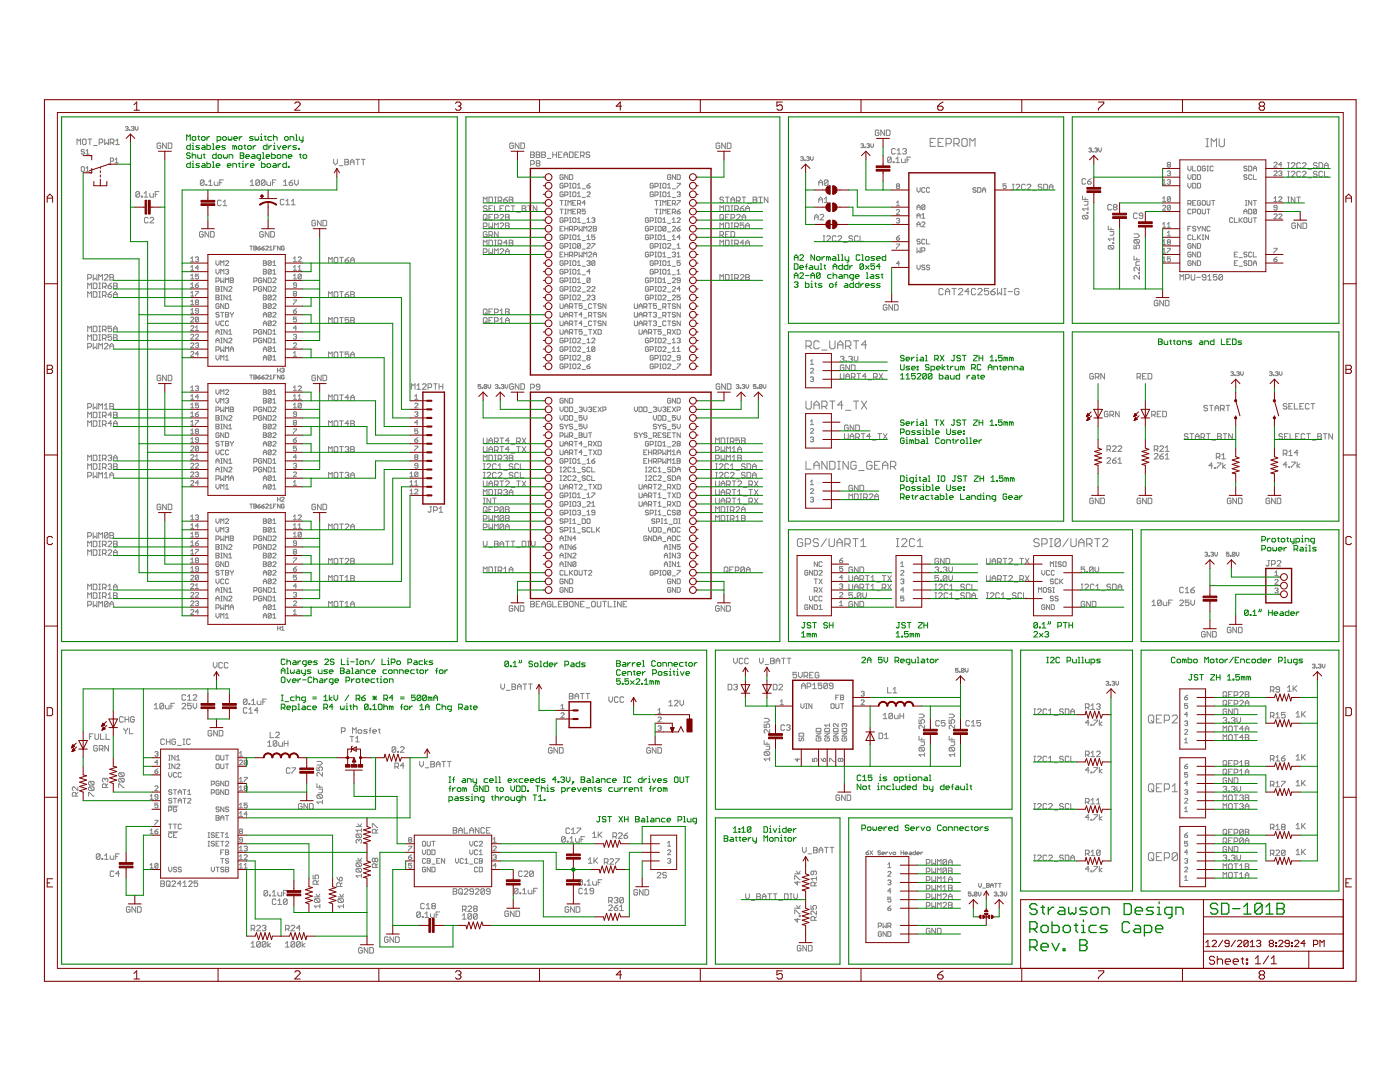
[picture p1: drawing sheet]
<svg xmlns="http://www.w3.org/2000/svg" width="279mm" height="216mm" viewBox="0 0 279 216" stroke-linecap="round" stroke-linejoin="round" font-family="sans-serif">
<g fill="none" stroke="#808080" stroke-width=".2">
<path d="M15.4 28.9v-1.2l.3 .4 .4-.4v1.2M16.2 33.4l.2-.1 .4 .1v.6l-.1 .2h-.3l-.2-.2zM16.6 27.7h.4l.2 .2v.8l-.2 .2h-.4l-.1-.2v-.8zM16.8 30l-.1-.2-.5 .2 .2 .3h.3l.1 .2-.1 .3-.5-.2M17.2 30.8h.6M17.2 30.1l.3-.3v1M17.2 33.6l.3-.3v.9M17.2 34.2h.6M17.6 27.7h.7M17.9 27.7v1.2M18.7 29h.7M19.8 28.5h.5l.2-.2v-.4l-.2-.2h-.5v1.2"/>
<path d="M20.9 27.7v1.2l.4-.4 .3 .4v-1.2M22 28.5h.5l.2-.2v-.4l-.2-.2h-.5v1.2M22 32.2h.5l.1-.2-.1-.5h-.5v1M22.4 28.5l.3 .4M23 31.9l.3-.4v1M23 32.5h.6M23.1 28.9h.7M23.1 28.1l.4-.4v1.2M25 25.4l.4-.1 .2 .1-.2 .2M25.3 25.6h.1M25.4 25.6l.2 .2-.2 .2-.4-.1M25.8 25.9l.2 .1z"/>
<path d="M26.2 25.4l.4-.1 .2 .1-.2 .2M26.5 25.6h.1M26.6 25.6l.2 .2-.2 .2-.4-.1M27 25.3v.5l.3 .2 .2-.2v-.5M27.9 38.4l-.2-.2h-.4l-.2 .2v.7M27.9 38.4v.7l-.2 .2h-.4l-.2-.2M27.9 38.4l-.8 .7M28.2 39.1h.2v.2h-.2zM28.8 39.3h.7M28.8 38.6l.3-.4v1.1M29.9 38.6v.5l.2 .2h.5v-.7M31 38.8h.3"/>
<path d="M31.7 38.2h-.7v1.1M32.1 28.7l-.2-.2h-.4l-.2 .2v.7l.2 .2h.4l.2-.2v-.3h-.4M33.2 28.5v1.1l-.8-1.1v1.1M33.6 28.5h.5l.2 .2v.7l-.2 .2h-.5zM40.7 36.1l-.2-.2h-.3l-.2 .2v.7M40.7 36.1v.7l-.2 .2h-.3l-.2-.2M40.7 36.1l-.7 .7M41.1 36.8h.2v.2h-.2zM41.7 37h.7M41.7 36.3l.3-.4v1.1M42.8 36.3v.5l.1 .2h.6v-.7M43.9 36.4h.3"/>
<path d="M44.6 35.9h-.7v1.1M50 37h.7M50 36.3l.3-.4v1.1M51.8 36.1l-.2-.2h-.4l-.1 .2v.7M51.8 36.1v.7l-.2 .2h-.4l-.1-.2M51.8 36.1l-.7 .7M52.9 36.1l-.2-.2h-.4l-.1 .2v.7M52.9 36.1v.7l-.2 .2h-.4l-.1-.2M52.9 36.1l-.7 .7M53.3 36.3v.5l.1 .2h.6v-.7M54.4 36.4h.3M55.1 35.9h-.7v1.1"/>
<path d="M56.6 37h.7M56.6 36.3l.4-.4v1.1M56.7 39.9l-.2-.1h-.4l-.2 .1v.8l.2 .2h.4l.2-.2M57.7 36.4h.6l.1 .4-.1 .2h-.4l-.2-.2zM58.4 35.9l-.7 .5M58.8 35.9v.7l.4 .4 .3-.4v-.7M66.6 31.8v.7l.4 .4 .3-.4v-.7M67.7 33.1h.7M68.8 31.8h.6l.1 .2-.1 .3 .1 .4-.1 .2h-.6zM68.8 32.3h.6M69.9 32.3h.8M69.9 32.9v-.7l.4-.4 .4 .4v.7"/>
<path d="M71 31.8h.8M71.4 31.8v1.1M72.1 31.8h.8M72.5 31.8v1.1M97.6 39.3h.5l.2 .2v.8l-.2 .1h-.5zM98.7 39.3h.3M98.9 39.3v1.1M100.5 39.9h.6l.2 .4-.2 .1h-.4l-.2-.1zM101.3 39.3l-.8 .6M101.6 39.3h.6l.2 .2-.2 .4 .2 .4-.2 .1h-.6zM101.6 39.9h.6M102.5 28.7l-.2-.2h-.4l-.2 .2v.7l.2 .2h.4l.2-.2v-.3h-.4"/>
<path d="M103.6 28.5v1.1l-.8-1.1v1.1M103.9 28.5h.6l.2 .2v.7l-.2 .2h-.6zM105.9 30.3h.5l.2 .2-.2 .4 .2 .3-.2 .2h-.5zM105.9 32.8h.5l.2-.2v-.4l-.2-.2h-.5v1.1M105.9 30.9h.5M107 30.3h.6l.1 .2-.1 .4 .1 .3-.1 .2h-.6zM107 30.9h.6M107.2 32.6l-.2-.2 .2-.4h.4l.1 .2-.1 .4M107.2 32.6l-.2 .2 .2 .3h.4l.1-.1-.1-.4M107.2 32.6h.4M108.1 30.3h.6l.2 .2-.2 .4 .2 .3-.2 .2h-.6zM108.1 30.9h.6"/>
<path d="M109.2 31.6h.8M110.3 30.3v1.1M110.3 30.9h.8M111.1 30.3v1.1M111.4 30.9h.4M112.2 30.3h-.8v1.1h.8M112.4 38.5l-.2-.2h-.3l-.1 .2v.6l.4 .1 .2-.4h-.3M112.4 35l-.2-.1h-.3l-.1 .1v.6l.1 .2h.3l.2-.5h-.3M112.4 36.7l-.2-.1h-.3l-.1 .1v.7l.4 .1 .2-.4h-.3M112.5 31.4v-.7l.4-.4 .4 .4v.7M112.5 30.9h.8M112.7 37.2h.5l.1-.1v-.4l-.1-.1h-.5v.9"/>
<path d="M112.7 38.9h.5l.1-.1v-.3l-.1-.2h-.5v.9M113.3 34.9v.9l-.6-.9v.9M113.6 30.3h.6l.2 .2v.7l-.2 .2h-.6zM113.7 34.9h.4l.2 .1v.6l-.2 .2h-.4zM113.7 36.6h.3M113.7 37.5h.3M113.7 38.3h.3M113.7 39.2h.3M113.8 36.6v.9M113.8 38.3v.9M114.4 36.6h.4l.1 .1v.7l-.1 .1-.5-.1v-.7zM114.4 38.3h.4l.1 .2v.6l-.1 .1-.5-.1v-.6z"/>
<path d="M114.8 30.9h.3M115.3 36.9l.2-.3v.9M115.3 38.6l.2-.3v.9M115.3 37.5h.6M115.3 39.2h.6M115.5 30.3h-.7v1.1h.7M115.9 31.1h.5l.2-.2v-.4l-.2-.2h-.5v1.1M116.2 37.7h.6M116.2 39.4h.6M116.2 31.1l.4 .3M117.1 37.1h.5l.2 .3-.5 .1-.2-.1zM117.1 38.5l.2-.2h.3l.2 .2-.7 .7h.7"/>
<path d="M117.7 30.5l-.2-.2h-.3l-.2 .2 .2 .4h.3l.2 .2-.2 .3h-.3l-.2-.2M117.8 36.6l-.7 .5M130.4 38.5l-.2-.2h-.3l-.1 .2v.6l.1 .1 .5-.1v-.3h-.3M130.4 36.7l-.2-.1h-.3l-.1 .1v.7l.1 .1 .5-.1v-.3h-.3M130.7 37.2h.5l.1-.1v-.4l-.1-.1h-.5v.9M130.7 38.9h.5l.1-.1v-.3l-.1-.2h-.5v.9M131.7 36.6h.3M131.7 37.5h.3M131.7 38.3h.3M131.7 39.2h.3M131.8 36.6v.9M131.8 38.3v.9"/>
<path d="M132.4 36.6h.4l.1 .1v.7l-.1 .1-.5-.1v-.7zM132.4 38.3h.4l.1 .2v.6l-.1 .1-.5-.1v-.6zM133.2 36.9l.3-.3v.9M133.2 38.6l.3-.3v.9M133.2 37.5h.7M133.2 39.2h.7M133.9 35l-.2-.1h-.3l-.2 .1v.6l.2 .2h.3l.2-.5h-.4M134.2 37.7h.6M134.2 39.4h.6M134.8 34.9v.9l-.6-.9v.9M135.1 34.9h.5l.2 .1v.6l-.2 .2h-.5zM135.1 36.6h.7l-.7 .9"/>
<path d="M135.1 38.5l.2-.2h.3l.2 .2-.2 .3M135.4 38.8h.2M135.6 38.8l.2 .1-.2 .3-.5-.1M143.7 28.7l-.2-.2h-.4l-.2 .2v.7l.2 .2h.4l.2-.2v-.3h-.4M144.4 39.5l-.2-.2h-.4l-.1 .4 .1 .2h.4l.2 .4-.2 .1h-.4l-.1-.1M144.8 28.5v1.1l-.8-1.1v1.1M144.8 39.3h.7M145.1 28.5h.6l.2 .2v.7l-.2 .2h-.6zM145.1 39.3v1.1M145.9 39.9h.7M148.1 39.3h.7M148.5 39.3v1.1"/>
<path d="M150.3 39.3h.6l.1 .2-.1 .4 .1 .4-.1 .1h-.6zM150.3 39.9h.6M151.4 39.3h.7M151.8 39.3v1.1M153.2 39.3v1.1l-.7-1.1v1.1M159.8 31.4l.4-.1 .1 .1-.1 .2M160 31.6h.2M160.2 31.6l.1 .2-.1 .2-.4-.1M160.6 31.9l.1 .1zM161 31.4l.4-.1 .1 .1-.1 .2M161.2 31.6h.2M161.4 31.6l.1 .2-.1 .2-.4-.1"/>
<path d="M161.8 31.3v.5l.2 .2 .3-.2v-.5M163.4 37v-.7l.4-.4 .3 .4v.7M163.4 36.4h.7M163.4 39.9h.7M164.5 39.7l.4-.4v1.1M165.2 36.1l-.1-.2h-.4l-.2 .2v.7M165.2 36.1v.7l-.1 .2h-.4l-.2-.2M165.2 36.1l-.7 .7M171.8 28.8l.4-.1 .1 .1-.1 .3M172.1 29.1h.1M172.2 29.1l.1 .1-.1 .3-.4-.2M172.6 29.3l.1 .2z"/>
<path d="M173 28.8l.4-.1 .1 .1-.1 .3M173.2 29.1h.2M173.4 29.1l.1 .1-.1 .3-.4-.2M173.8 28.7v.5l.2 .3 .3-.3v-.5M175.4 26.1l-.2-.1h-.3l-.2 .1v.8l.2 .2h.3l.2-.2v-.4h-.4M176.5 26v1.1l-.7-1.1v1.1M176.9 26h.5l.2 .1v.8l-.2 .2h-.5zM177.9 31.5l-.2-.2h-.4l-.2 .2v.8M177.9 31.5v.8l-.2 .1h-.4l-.2-.1M177.9 31.5l-.8 .8M178.2 32.3h.2v.1h-.2zM178.7 29.8l-.2-.2h-.4l-.2 .2v.8l.2 .1h.4l.2-.1"/>
<path d="M178.8 32.4h.7M178.8 31.7l.4-.4v1.1M179 37.1l-.1-.1 .1-.3h.4l.1 .2-.1 .2M179 37.1l-.1 .2 .1 .3h.4l.1-.1-.1-.4M179 37.1h.4M179 30.7h.8M179 30l.4-.4v1.1M179.9 31.7v.6l.2 .1h.5v-.7M180.1 29.8l.2-.2h.4l.2 .2-.2 .4M180.5 30.2h.2M180.7 30.2l.2 .2-.2 .3h-.4l-.2-.1M181 31.9h.4"/>
<path d="M181.7 31.3h-.7v1.1M183 37.4v.7l.3 .3 .3-.3v-.7M184.6 37.6l-.2-.2-.4 .2v.6l.1 .2 .5-.2M185.5 37.6l-.1-.2-.5 .2v.6l.2 .2 .4-.2M185.6 28.4h.6M186.7 27.6h-1.1v1.6h1.1M187.2 28.4h.5M188.3 27.6h-1.1v1.6h1.1M188.8 28.7h.8l.2-.3v-.5l-.2-.3h-.8v1.6M190.4 28.7h.8l.2-.3v-.5l-.2-.3h-.8v1.6M190.9 28.7l.5 .5M192.2 27.6h.5l.3 .3v1.1l-.3 .2h-.5l-.2-.2v-1.1z"/>
<path d="M193.5 29.2v-1.6l.6 .6 .5-.6v1.6M194.8 37.6l-.2-.2-.4 .2 .1 .3h.3l.2 .2-.2 .3-.4-.2M195.1 37.4h.5l.1 .2v.6l-.1 .2h-.5zM196.1 38.4v-.6l.3-.4 .3 .4v.6M196.1 37.9h.6M200.8 36.7h-.6v.4l.3-.1 .3 .1v.4l-.2 .1h-.3l-.1-.1M202 36.8h.4M202 37.9h.4M202.2 36.8v1.1M202.8 36.9l.1-.1h.4l.2 .1v.2l-.7 .8h.7M204.6 36.9l-.2-.1h-.3l-.2 .1v.8l.2 .2h.3l.2-.2M205 36.9l.2-.1h.3l.2 .1v.2l-.7 .8h.7"/>
<path d="M206.1 38h.7M207.9 36.9l-.1-.1h-.4l-.2 .1 .2 .4h.4l.1 .2-.1 .4h-.4l-.2-.2M208.3 36.8h.6l.1 .1v.8l-.1 .2h-.6zM209.4 37.3h.7M209.4 37.9v-.8l.4-.3 .3 .3v.8M216 39.1v.7h1.1M216.6 39.5v.3M216.7 35.8l-.2-.2h-.4l-.2 .2v.8l.2 .1h.4l.2-.1M217 36.2h.6l.2 .4-.2 .1h-.4l-.2-.1zM217.3 29.7l.4-.2 .1 .2-.1 .2M217.6 29.9h.1M217.7 29.9l.1 .2-.1 .2-.4-.1"/>
<path d="M217.8 35.6l-.8 .6M218.1 30.2l.1 .1zM218.5 29.7l.4-.2 .1 .2-.1 .2M218.7 29.9h.2M218.9 29.9l.1 .2-.1 .2-.4-.1M219.3 29.5v.6l.2 .2 .3-.2v-.6M232 36.2l.3-.4v1M232 39.6l.3-.3v.9M232 36.8h.6M233 36l.4-.2 .2 .2-.2 .3M233 34.3l.4-.2 .2 .2-.2 .3M233.1 32.9h.3"/>
<path d="M233.1 32.9l-.1-.2 .1-.3h.3l.2 .2-.2 .3M233.1 32.9l-.1 .1 .1 .3 .5-.1-.2-.3M233.3 34.6h.1M233.3 36.3h.1M233.4 34.6l.2 .1-.2 .4-.4-.2M233.4 36.3l.2 .1-.2 .4-.4-.2M233.6 39.4v.6l-.2 .2-.4-.2M233.6 39.4l-.2-.1-.4 .1v.6M233.6 39.4l-.6 .6M237.1 36.6v.6l.3 .3 .3-.3v-.6M237.1 33.1v.7l.3 .3 .3-.3v-.7M237.1 34.9v.6l.3 .3 .3-.3v-.6"/>
<path d="M238 34.9h.5l.2 .1v.6l-.2 .2h-.5zM238 36.6h.5l.2 .1v.7l-.2 .1h-.5zM238 33.1v1h.7M239 34.9h.4l.2 .1v.6l-.2 .2h-.4zM239 36.6h.4l.2 .1v.7l-.2 .1h-.4zM239.1 33.1h.3l.2 .2v.6l-.2 .2h-.3l-.1-.2v-.6zM240.6 33.3l-.2-.2h-.3l-.2 .2v.6l.2 .2h.3l.2-.2v-.3h-.4M240.7 29.3h.5M240.7 27.7h.5M240.9 33.1h.3M240.9 34.1h.3M240.9 27.7v1.6"/>
<path d="M241 33.1v1M241.7 29.3v-1.6l.6 .5 .5-.5v1.6M242.1 33.3l-.1-.2h-.3l-.2 .2v.6l.2 .2h.3l.1-.2M243.3 27.7v1.3l.3 .3h.5l.2-.3v-1.3M248.9 33.3l-.2-.2h-.3l-.2 .4 .5 .1 .2 .3-.2 .2h-.3l-.2-.2M248.9 35l-.2-.1h-.3l-.2 .3 .2 .1h.3l.2 .3-.2 .2h-.3l-.2-.2M249.2 33.1h.5l.1 .2v.6l-.1 .2h-.5zM249.8 35l-.1-.1h-.4l-.1 .1v.6l.1 .2h.4l.1-.2M250.1 34.9v.9h.7M250.1 33.6h.7M250.1 34.1v-.6l.3-.4 .4 .4v.6M254.2 32.6l.2-.2h.3l.2 .2-.7 .7h.7"/>
<path d="M254.2 34.3l.2-.2 .5 .2-.7 .8h.7M254.2 39.6l.4-.3v.9M255.2 39.4l.2-.1 .4 .1v.2l-.6 .6h.6M255.2 34.3l.5-.2 .1 .2-.1 .3M255.5 34.6h.2M255.7 34.6l.1 .1-.1 .4-.5-.2M255.8 32.9h-.6l.5-.5v.9M257 39.3h.3M257 32.5h.3M257 35.3h.3M257 34.2h.3M257 33.6h.3"/>
<path d="M257.2 32.5v1.1M257.2 34.2v1.1M257.2 39.3v1.1M257.7 34.4l.2-.2h.4l.1 .2v.2l-.7 .7h.7M257.7 32.7l.2-.2h.4l.1 .2v.1l-.7 .8h.7M258.4 39.3v1.1l-.7-1.1v1.1M258.8 39.3h.7M259.2 39.3v1.1M259.5 32.7l-.1-.2h-.4l-.2 .2v.7l.2 .2h.4l.1-.2M259.5 34.4l-.1-.2h-.4l-.2 .2v.7l.2 .2h.4l.1-.2M259.9 32.7l.2-.2h.4l.1 .2v.1l-.7 .8h.7M259.9 34.4l.2-.2h.4l.1 .2v.2l-.7 .7h.7"/>
<path d="M261 35.5h.7M261 33.8h.7M262.8 32.7l-.1-.2h-.4l-.2 .3 .2 .2h.4l.1 .4-.1 .2h-.4l-.2-.2M262.8 34.4l-.1-.2h-.4l-.2 .4 .2 .1h.4l.1 .4-.1 .2h-.4l-.2-.2M263.2 32.5h.6l.2 .2v.7l-.2 .2h-.6zM264 34.4l-.2-.2h-.4l-.2 .2v.7l.2 .2h.4l.2-.2M264.3 34.2v1.1h.8M264.3 33.6v-.8l.4-.3 .4 .3v.8M264.3 33h.8M17.5 55.5h.6l.1-.2v-.3l-.1-.2h-.6v1.1M17.5 57.6v-1.1l.4 .4 .3-.4v1.1M17.5 59.3v-1.1l.4 .4 .3-.4v1.1"/>
<path d="M18.6 56.5h.6l.1 .2v.7l-.1 .2h-.6zM18.6 54.8v1.1l.4-.4 .3 .4v-1.1M18.6 58.2h.6l.1 .2v.7l-.1 .2h-.6zM19.7 57.6h.4M19.7 55.9v-1.1l.4 .4 .3-.4v1.1M19.7 58.2h.4M19.7 59.3h.4M19.7 56.5h.4M19.9 56.5v1.1M19.9 58.2v1.1M20.4 58.9h.6l.2-.1v-.4l-.2-.2h-.6v1.1M20.4 57.2h.6l.2-.2v-.3l-.2-.2h-.6v1.1"/>
<path d="M20.8 55l.2-.2h.4l.1 .2v.2l-.7 .7h.7M20.8 57.2l.4 .4M20.8 58.9l.4 .4M21.6 57h.5l.2 .4-.2 .2h-.4l-.1-.2zM21.6 58.8h.5l.2 .3-.2 .2h-.4l-.1-.2zM21.9 54.8h.6l.2 .2-.2 .3 .2 .4-.2 .2h-.6zM21.9 55.3h.6M22.3 56.5l-.7 .5M22.3 58.2l-.7 .6M22.7 56.5h.5l.2 .2-.2 .3 .2 .4-.2 .2h-.5zM22.7 59.3v-.7l.3-.4 .4 .4v.7M22.7 58.8h.7"/>
<path d="M22.7 57h.5M29.6 43.6l-.2-.2h-.4l-.2 .2v.7l.2 .2h.4l.2-.2M29.9 43.6l.2-.2h.4l.2 .2v.1l-.8 .8h.8M38.1 51.6l.3-.3v.9M38.1 53.3l.3-.3v.9M38.1 55l.3-.3v.9M38.1 56.7l.3-.3v1M38.1 58.5l.3-.4v1M38.1 52.2h.6M38.1 59.1h.6M38.1 57.4h.6M38.1 55.6h.6"/>
<path d="M38.1 53.9h.6M39 51.4l.2-.1h.3l.1 .1-.1 .4M39 58.1h.6l-.6 1M39 56.9h.5l.1 .3-.4 .2-.2-.2zM39.3 51.8h.2M39.5 51.8l.1 .1-.1 .3-.5-.1M39.6 53.5h-.6l.5-.5v.9M39.6 54.7h-.6v.5l.3-.2 .3 .2-.1 .4-.5-.1M39.6 56.4l-.6 .5M40.6 46.4l-.2-.2h-.4l-.2 .2v.7l.2 .2h.4l.2-.2v-.3h-.4M41.7 46.2v1.1l-.8-1.1v1.1M42 46.2h.6l.2 .2v.7l-.2 .2h-.6z"/>
<path d="M43.1 56.1h.5l.1-.2-.1-.4h-.5v.9M43.1 57.2h.5l.1 .1-.1 .4 .1 .3-.1 .1h-.5zM43.1 57.7h.5M43.1 58.9h.5l.1 .2-.1 .3 .1 .3-.1 .1h-.5zM43.1 59.4h.5M43.1 52v.7l.3 .3 .3-.3v-.7M43.1 53.7v.7l.3 .3 .3-.3v-.7M44 55.5v.9l.4-.3 .3 .3v-.9M44 57.2h.4M44 58.1h.4M44 58.9h.4M44 59.8h.4"/>
<path d="M44 53v-1l.4 .3 .3-.3v1M44 54.7v-1l.4 .4 .3-.4v1M44.2 40.1l-.2-.2h-.4l-.2 .2v.8l.2 .1h.4l.2-.1M44.2 57.2v.9M44.2 58.9v.9M44.5 41h.8M44.5 40.3l.4-.4v1.1M45 52.2l.2-.2h.3l.1 .2-.6 .8h.6M45 53.9l.2-.2h.3l.1 .2-.1 .3M45 56.4v-.9l.3 .3 .3-.3v.9M45.3 54.2h.2M45.3 57.2v.9l-.6-.9v.9"/>
<path d="M45.3 58.9v.9l-.6-.9v.9M45.5 54.2l.1 .2-.1 .3h-.3l-.2-.2M45.6 57.3l.2-.1h.3l.2 .1-.7 .8h.7M45.6 59.8h.7M45.6 59.2l.4-.3v.9M46 55.5h.4l.2 .1-.2 .3 .2 .3-.2 .2h-.4zM46 55.9h.4M49.8 49.1h.6M50.1 49.1v.8M50.7 49.1l.5 .1-.2 .3 .2 .3-.2 .1h-.3zM50.7 56.1h.4l.2-.2v-.3l-.2-.1h-.4v.9M50.7 57.8h.4l.2-.1v-.4l-.2-.1h-.4v.9"/>
<path d="M50.7 49.5h.3M51.4 49.5h.4l.2 .3-.4 .1zM52 49.1l-.6 .4M52.2 49.5h.4l.1 .3-.3 .1zM52.2 55.6l-.1-.1h-.3l-.2 .1v.6l.2 .2h.3l.1-.2v-.3h-.3M52.2 57.3l-.1-.1h-.3l-.2 .1v.7l.2 .1 .4-.1v-.3h-.3M52.6 46.4l-.2-.2h-.4l-.2 .2v.7l.2 .2h.4l.2-.2v-.3h-.4M52.6 52h.4l.2 .2-.2 .3 .2 .3-.2 .2h-.4zM52.6 53.7h.4l.2 .2-.2 .3 .2 .3-.2 .2h-.4zM52.6 58.9h.4l.2 .2-.2 .3 .2 .3-.2 .1h-.4zM52.6 52.5h.4M52.6 54.2h.4"/>
<path d="M52.6 59.4h.4M52.7 49.1l-.5 .4M53 49.2l.1-.1 .5 .1-.6 .7h.6M53.2 55.5v.9l-.6-.9v.9M53.2 57.2v.9l-.6-.9v.9M53.5 55.5h.5l.1 .1v.6l-.1 .2h-.5zM53.5 57.2h.5l.1 .1v.7l-.1 .1h-.5zM53.7 46.2v1.1l-.8-1.1v1.1M53.8 49.4l.3-.3v.8M53.8 49.9h.5M54 46.2h.6l.2 .2v.7l-.2 .2h-.6zM54.1 52.2l-.1-.2h-.3l-.2 .2v.6"/>
<path d="M54.1 52.2v.6l-.1 .2h-.3l-.2-.2M54.1 53.9l-.1-.2h-.3l-.2 .2v.6M54.1 53.9v.6l-.1 .2h-.3l-.2-.2M54.1 59.1l-.1-.2h-.3l-.2 .2v.6M54.1 59.1v.6l-.1 .1-.5-.1M54.1 59.1l-.6 .6M54.1 53.9l-.6 .6M54.1 52.2l-.6 .6M54.4 52.3l.4-.3v1M54.4 54.1l.4-.4v1M54.4 53h.7M54.4 54.7h.7"/>
<path d="M54.4 55.6l.2-.1h.3l.2 .1-.7 .8h.7M54.4 57.3l.2-.1h.3l.2 .1-.7 .8h.7M54.4 59.1l.2-.2h.3l.2 .2-.7 .7h.7M54.6 49.5h.3M55.1 49.1h-.5v.8M55.9 49.1v.8l-.5-.8v.8M56.7 49.2l-.1-.1-.4 .1v.6l.4 .1 .1-.4h-.3M57.1 40.1l.3-.3v1.1M57.1 40.9h.7M58.2 40.1l.3-.3v1.1M58.2 40.9h.7M58.5 52.2h.7"/>
<path d="M58.5 51.6l.4-.3v.9M58.5 53.3l.4-.3v.9M58.5 55l.4-.3v.9M58.5 59.9h.7l-.7 .9M58.5 55.6h.7M58.5 53.9h.7M58.7 58.6l-.2 .2 .2 .3 .5-.2-.2-.3M58.7 58.6l-.2-.1 .2-.4 .5 .2-.2 .3M58.7 58.6h.3M59.2 56.9h-.5l-.2-.2 .2-.3 .5 .2v.6l-.2 .2-.5-.2M59.5 51.4l.2-.1h.3l.1 .1-.6 .8h.6M59.5 53.3l.3-.3v.9"/>
<path d="M59.5 53.9h.6M60.1 54.9l-.1-.2-.5 .2v.6M60.1 54.9v.6l-.1 .1-.5-.1M60.1 54.9l-.6 .6M63 44.2l-.2-.2h-.4l-.1 .2v.7l.1 .2h.4l.2-.2v-.4h-.4M64.1 44v1.1l-.7-1.1v1.1M64.5 44h.5l.2 .2v.7l-.2 .2h-.5zM65.6 52.5v-1.1l.3 .3 .4-.3v1.1M65.6 59.3v-1.1l.3 .4 .4-.4v1.1M66.9 58.2h.3l.2 .2v.7l-.2 .2h-.3l-.2-.2v-.7zM66.9 51.4h.3l.2 .1v.8l-.2 .2h-.3l-.2-.2v-.8zM67.8 51.4h.7"/>
<path d="M67.8 58.2h.7M68.1 51.4v1.1M68.1 58.2v1.1M68.9 51.9h.5l.2 .4-.2 .2h-.3l-.2-.2zM68.9 58.8h.5l.2 .3-.2 .2h-.3l-.2-.2zM69.6 51.4l-.7 .5M69.6 58.2l-.7 .6M70 52.5v-.8l.4-.3 .3 .3v.8M70 58.2h.5l.2 .2-.2 .4 .2 .3-.2 .2h-.5zM70 51.9h.7M70 58.8h.5M96.5 45.2h.5l.2-.2v-.3l-.2-.2h-.5v1.1"/>
<path d="M96.5 50.4h.5l.2-.2v-.4l-.2-.2h-.5v1.1M96.5 49v-1.1l.3 .4 .4-.4v1.1M96.5 42.9l.1-.1h.4l.2 .1v.8l-.2 .2h-.4l-.1-.2zM96.5 40.4v-1.1l.3 .4 .4-.4v1.1M96.8 43.5l.4 .4M97.2 46.4l-.2-.2h-.4l-.1 .2v.7l.1 .2h.4l.2-.2v-.3h-.4M97.2 41.2l-.2-.1h-.4l-.1 .1 .1 .4h.4l.2 .2-.2 .3h-.4l-.1-.1M97.6 46.9h.5l.2-.1v-.4l-.2-.2h-.5v1.1M97.6 49.6v1.1l.3-.3 .4 .3v-1.1M97.6 47.9h.5l.2 .2v.7l-.2 .2h-.5zM97.6 43.3h.3M97.6 44.5v1.1l.3-.4 .4 .4v-1.1"/>
<path d="M97.6 41.6h.3M97.9 46.9l.4 .4M98.3 41.1h-.7v1h.7M98.3 42.8h-.7v1.1h.7M98.7 49h.3M98.7 43.5h.5l.2-.2v-.4l-.2-.1h-.5v1.1M98.7 47.9h.3M98.7 40.4h.3M98.7 41.1v1h.7M98.7 45.6v-1.1l.3 .4 .4-.4v1.1M98.7 50.7v-1.1l.3 .4 .4-.4v1.1M98.9 47.9v1.1"/>
<path d="M99.4 40.1h.6l.1-.2v-.4l-.1-.2h-.6v1.1M99.4 48.6h.6l.1-.1v-.4l-.1-.2h-.6v1.1M99.4 46.2v1.1l-.7-1.1v1.1M99.8 44.7l.2-.2h.3l.2 .2v.2l-.7 .7h.7M99.8 49.8l.2-.2h.3l.2 .2v.2l-.7 .7h.7M99.8 42.9l.2-.1h.3l.2 .1v.2l-.7 .8h.7M99.8 48.6l.3 .4M99.8 40.1l.3 .3M99.8 41.6h.3M100.5 41.1h-.7v1h.7M100.9 45h.5M100.9 44.5h.5l.2 .2-.2 .3 .2 .4-.2 .2h-.5z"/>
<path d="M100.9 42.8h.5l.2 .1-.2 .4 .2 .4-.2 .2h-.5zM100.9 50.7v-.7l.4-.4 .3 .4v.7M100.9 43.3h.5M100.9 50.2h.7M101.3 48.5h-.8l.6-.6v1.1M101.6 48.5h.6M101.6 47.9h.6l.2 .2-.2 .4 .2 .3-.2 .2h-.6zM101.6 41.2l-.2-.1h-.3l-.2 .1v.8l.2 .1h.3l.2-.1M102 41.1h.7M102.4 41.1v1M103.1 42.3h.7M104.2 41.1h.6l.1 .1-.1 .4 .1 .4-.1 .1h-.6z"/>
<path d="M104.2 41.6h.6M105.3 41.1h.7M105.7 41.1v1M107.1 41.1v1l-.7-1v1M111.8 40h.6M111.8 41.7h.6M111.8 45.6h.3M111.8 50.8h.3M112.1 40v1M112.1 41.7v1M112.4 43.6l-.2-.1-.4 .1v.6l.4 .2 .2-.5h-.3M112.4 47l-.2-.1-.4 .1v.7l.4 .1 .2-.5h-.3"/>
<path d="M112.4 48.7l-.2-.1-.4 .1v.7l.1 .2h.3l.2-.5h-.3M112.4 52.2l-.2-.2h-.3l-.1 .2v.6l.1 .2h.3l.2-.5h-.3M112.4 53.9l-.2-.2h-.3l-.1 .2v.6l.1 .2h.3l.2-.5h-.3M112.4 55.6l-.2-.1h-.3l-.1 .1v.6l.1 .2h.3l.2-.5h-.3M112.4 57.3l-.2-.1h-.3l-.1 .1v.7l.4 .1 .2-.4h-.3M112.4 59.1l-.2-.2h-.3l-.1 .2v.6l.4 .1 .2-.4h-.3M112.4 45.2h-.6v.9h.6M112.4 50.3h-.6v1h.6M112.7 49.2h.5l.1-.1v-.4l-.1-.1h-.5v1M112.7 44.1h.5l.1-.2v-.3l-.1-.1h-.5v.9M112.7 47.5h.5l.1-.2v-.3l-.1-.1h-.5v.9M112.7 52.7h.5l.1-.2v-.3l-.1-.2h-.5v1"/>
<path d="M112.7 54.4h.5l.1-.2v-.3l-.1-.2h-.5v1M112.7 56.1h.5l.1-.2v-.3l-.1-.1h-.5v.9M112.7 57.8h.5l.1-.1v-.4l-.1-.1h-.5v.9M112.7 59.5h.5l.1-.1v-.3l-.1-.2h-.5v.9M112.7 45.2v.9M112.7 50.3v1M112.7 40h.3M112.7 41h.3M112.7 41.7h.3M112.7 42.7h.3M112.7 45.6h.6M112.7 50.8h.6"/>
<path d="M112.9 40v1M112.9 41.7v1M113.3 41v-1l.4 .3 .3-.3v1M113.3 42.7v-1l.4 .3 .3-.3v1M113.3 45.2v.9M113.3 50.3v1M113.7 45.8h.4l.2-.2v-.3l-.2-.1h-.4v.9M113.7 50.9h.4l.2-.1v-.3l-.2-.2h-.4v1M113.7 48.6h.3M113.7 47.8h.3M113.7 43.5h.3M113.7 44.4h.3"/>
<path d="M113.7 46.9h.3M113.7 49.6h.3M113.7 52h.3M113.7 53h.3M113.7 53.7h.3M113.7 54.7h.3M113.7 55.5h.3M113.7 56.4h.3M113.7 57.2h.3M113.7 58.1h.3M113.7 58.9h.3M113.7 59.8h.3"/>
<path d="M113.8 43.5v.9M113.8 46.9v.9M113.8 48.6v1M113.8 52v1M113.8 53.7v1M113.8 55.5v.9M113.8 57.2v.9M113.8 58.9v.9M114 45.8l.3 .3M114 50.9l.3 .4M114.3 47l.1-.1 .5 .1v.7l-.1 .1-.5-.1zM114.3 43.6l.1-.1 .5 .1v.6l-.1 .2-.5-.2z"/>
<path d="M114.3 40.5h.3M114.3 42.2h.3M114.4 57.2h.4l.1 .1v.7l-.1 .1-.5-.1v-.7zM114.4 48.6l.5 .1v.7l-.1 .2h-.4l-.1-.2v-.7zM114.4 52h.4l.1 .2v.6l-.1 .2h-.4l-.1-.2v-.6zM114.4 53.7h.4l.1 .2v.6l-.1 .2h-.4l-.1-.2v-.6zM114.4 55.5h.4l.1 .1v.6l-.1 .2h-.4l-.1-.2v-.6zM114.4 58.9h.4l.1 .2v.6l-.1 .1-.5-.1v-.6zM114.6 45.8h.5l.1-.2-.1-.4h-.5v.9M114.6 50.9h.5l.1-.1-.1-.5h-.5v1M114.9 40h-.6v1h.6M114.9 41.7h-.6v1h.6"/>
<path d="M115.3 40.6h.4l.2-.1-.2-.5h-.4v1M115.3 42.4h.4l.2-.2-.2-.5h-.4v1M115.3 57.3l.1-.1h.3l.2 .1-.6 .8h.6M115.3 59.1l.1-.2h.3l.2 .2-.6 .7h.6M115.3 47.8h.6M115.3 43.8l.2-.3v.9M115.3 47.2l.2-.3v.9M115.3 52.3l.2-.3v1M115.3 54.1l.2-.4v1M115.3 55.8l.2-.3v.9M115.3 44.4h.6M115.3 53h.6"/>
<path d="M115.3 54.7h.6M115.3 56.4h.6M115.5 40.6l.4 .4M115.5 42.4l.4 .3M115.6 45.2v.9l.3-.3 .3 .3v-.9M115.6 50.3v1l.3-.4 .3 .4v-1M115.9 48.7v.7l-.2 .2h-.3l-.1-.2M115.9 48.7l-.2-.1-.4 .1v.7M115.9 48.7l-.6 .7M116.2 49.7h.6M116.2 44.6h.6M116.2 48h.6"/>
<path d="M116.2 53.1h.6M116.2 54.8h.6M116.2 56.6h.6M116.2 58.3h.6M116.2 60h.6M116.5 46.1v-.9l.3 .3 .3-.3v.9M116.5 51.3v-1l.3 .3 .3-.3v1M116.8 40.5h-.6l.5-.5v1M116.8 41.7h-.6v.5l.3-.2 .3 .2-.1 .5-.5-.2M117.1 48.7l.2-.1 .5 .1v.2l-.7 .7h.7M117.1 47.8h.7M117.1 52.2l.2-.2h.3l.2 .2-.2 .3"/>
<path d="M117.1 57.3l.2-.1h.3l.2 .1-.7 .8h.7M117.1 59.1l.2-.2h.3l.2 .2-.7 .7h.7M117.1 43.8l.4-.3v.9M117.1 47.2l.4-.3v.9M117.1 44.4h.7M117.5 45.3l.1-.1 .5 .1v.2l-.6 .6h.6M117.5 50.5l.1-.2 .5 .2v.1l-.6 .7h.6M117.5 52.5h.1M117.6 52.5l.2 .2-.2 .3h-.3l-.2-.2M117.8 55.6l-.2-.1h-.3l-.2 .1v.6M117.8 55.6v.6l-.2 .2h-.3l-.2-.2M117.8 54.2h-.7l.5-.5v1"/>
<path d="M117.8 55.6l-.7 .6M118.1 48.6h.6l-.6 1M118.1 43.6l.5-.1 .1 .1-.1 .3M118.1 57.3l.1-.1h.4l.1 .1-.6 .8h.6M118.1 59.1l.1-.2h.4l.1 .2-.1 .3M118.4 45.2h.5l.1 .1-.1 .3 .1 .4-.1 .1h-.5zM118.4 51.3v-.7l.3-.3 .3 .3v.7M118.4 43.9h.2M118.4 45.6h.5M118.4 50.8h.6M118.4 59.4h.2M118.6 43.9l.1 .2-.1 .3-.5-.2"/>
<path d="M118.6 59.4l.1 .1-.1 .3-.5-.1M118.7 46.9h-.6v.4l.3-.1 .3 .1v.4l-.1 .1-.5-.1M118.7 52.2l-.1-.2h-.4l-.1 .2v.6M118.7 52.2v.6l-.1 .2h-.4l-.1-.2M118.7 52.2l-.6 .6M129.4 47l-.1-.1-.5 .1v.7l.2 .1 .4-.1v-.4h-.3M129.4 43.6l-.1-.1-.5 .1v.6l.2 .2 .4-.2v-.3h-.3M129.4 45.3l-.1-.1-.5 .1v.7l.2 .1 .4-.1v-.4h-.3M129.4 50.5l-.1-.2-.5 .2v.6l.2 .2h.3l.1-.2v-.3h-.3M129.4 55.6l-.1-.1h-.3l-.2 .1v.6l.2 .2h.3l.1-.2v-.3h-.3M129.4 57.3l-.1-.1h-.3l-.2 .1v.7l.2 .1 .4-.1v-.3h-.3M129.4 59.1l-.1-.2h-.3l-.2 .2v.6l.2 .1 .4-.1v-.3h-.3"/>
<path d="M129.8 45.8h.4l.2-.2v-.3l-.2-.1h-.4v.9M129.8 44.1h.4l.2-.2v-.3l-.2-.1h-.4v.9M129.8 47.5h.4l.2-.2v-.3l-.2-.1h-.4v.9M129.8 50.9h.4l.2-.1v-.3l-.2-.2h-.4v1M129.8 56.1h.4l.2-.2v-.3l-.2-.1h-.4v.9M129.8 57.8h.4l.2-.1v-.4l-.2-.1h-.4v.9M129.8 59.5h.4l.2-.1v-.3l-.2-.2h-.4v.9M130.4 48.7l-.2-.1-.4 .1v.7l.1 .2h.3l.2-.2v-.3h-.3M130.4 52.2l-.2-.2h-.3l-.1 .2v.6l.1 .2h.3l.2-.2v-.3h-.3M130.4 53.9l-.2-.2h-.3l-.1 .2v.6l.1 .2h.3l.2-.2v-.3h-.3M130.7 49.2h.5l.1-.1v-.4l-.1-.1h-.5v1M130.7 47.8h.3"/>
<path d="M130.7 52.7h.5l.1-.2v-.3l-.1-.2h-.5v1M130.7 54.4h.5l.1-.2v-.3l-.1-.2h-.5v1M130.7 40h.6M130.7 41.7h.6M130.7 43.5h.3M130.7 44.4h.3M130.7 45.2h.3M130.7 46.1h.3M130.7 46.9h.3M130.7 50.3h.3M130.7 51.3h.3M130.7 55.5h.3"/>
<path d="M130.7 56.4h.3M130.7 57.2h.3M130.7 58.1h.3M130.7 58.9h.3M130.7 59.8h.3M130.9 43.5v.9M130.9 45.2v.9M130.9 46.9v.9M130.9 50.3v1M130.9 55.5v.9M130.9 57.2v.9M130.9 58.9v.9"/>
<path d="M131 40v1M131 41.7v1M131.3 47l.2-.1 .5 .1v.7l-.2 .1-.5-.1zM131.5 58.9h.3l.2 .2v.6l-.2 .1-.5-.1v-.6zM131.5 43.5l.5 .1v.6l-.2 .2-.5-.2v-.6zM131.5 45.2l.5 .1v.7l-.2 .1-.5-.1v-.7zM131.5 50.3l.5 .2v.6l-.2 .2h-.3l-.2-.2v-.6zM131.5 55.5h.3l.2 .1v.6l-.2 .2h-.3l-.2-.2v-.6zM131.5 57.2h.3l.2 .1v.7l-.2 .1-.5-.1v-.7zM131.7 48.6h.3M131.7 40h.3M131.7 41h.3"/>
<path d="M131.7 41.7h.3M131.7 42.7h.3M131.7 49.6h.3M131.7 52h.3M131.7 53h.3M131.7 53.7h.3M131.7 54.7h.3M131.8 40v1M131.8 41.7v1M131.8 48.6v1M131.8 52v1M131.8 53.7v1"/>
<path d="M132.3 47.2l.3-.3v.9M132.3 48.7l.1-.1 .5 .1v.7l-.1 .2h-.4l-.1-.2zM132.3 47.8h.6M132.3 43.8l.3-.3v.9M132.3 41v-1l.3 .3 .3-.3v1M132.3 42.7v-1l.3 .3 .3-.3v1M132.3 57.3l.1-.1h.4l.1 .1-.6 .8h.6M132.3 59.1l.1-.2h.4l.1 .2-.6 .7h.6M132.3 50.6l.3-.3v1M132.3 55.8l.3-.3v.9M132.3 44.4h.6M132.3 51.3h.6"/>
<path d="M132.3 56.4h.6M132.4 52h.4l.1 .2v.6l-.1 .2h-.4l-.1-.2v-.6zM132.4 53.7h.4l.1 .2v.6l-.1 .2h-.4l-.1-.2v-.6zM132.9 45.3l-.1-.1-.5 .1v.7M132.9 45.3v.7l-.1 .1-.5-.1M132.9 45.3l-.6 .7M133.2 48.7l.2-.1 .5 .1v.2l-.7 .7h.7M133.2 52.3l.3-.3v1M133.2 54.1l.3-.4v1M133.2 40.5h.3M133.2 42.2h.3M133.2 44.6h.7"/>
<path d="M133.2 46.3h.7M133.2 48h.7M133.2 51.4h.7M133.2 53h.7M133.2 54.7h.7M133.2 56.6h.7M133.2 58.3h.7M133.2 60h.7M133.9 40h-.7v1h.7M133.9 41.7h-.7v1h.7M134.2 45.3l.1-.1 .5 .1v.2l-.6 .6h.6M134.2 49.7h.6"/>
<path d="M134.2 47.8h.6M134.2 40.6h.4l.2-.1v-.3l-.2-.2h-.4v1M134.2 42.4h.4l.2-.2v-.3l-.2-.2h-.4v1M134.2 50.5l.4-.2 .2 .2-.2 .3M134.2 55.6l.1-.1h.3l.2 .1-.6 .8h.6M134.2 57.3l.1-.1h.3l.2 .1-.6 .8h.6M134.2 59.1l.1-.2h.3l.2 .2-.6 .7h.6M134.2 43.8l.3-.3v.9M134.2 47.2l.3-.3v.9M134.2 44.4h.6M134.2 53.1h.6M134.2 54.8h.6"/>
<path d="M134.5 40.6l.3 .4M134.5 42.4l.3 .3M134.5 50.8h.1M134.6 50.8l.2 .1-.2 .4h-.3l-.1-.2M135.1 40h.7l-.7 1M135.1 42.2h.5l.2 .3-.5 .2zM135.1 45.6h.5l.2 .4-.5 .1zM135.1 43.6l.2-.1 .5 .1v.2l-.7 .6h.7M135.1 48.9l.3-.3v1M135.1 50.6l.3-.3v1M135.1 54.1l.3-.4v1M135.1 49.6h.7"/>
<path d="M135.1 51.3h.7M135.1 54.7h.7M135.8 52h-.7v.5l.3-.2 .4 .2v.3l-.2 .2h-.3l-.2-.2M135.8 55.9h-.5l-.2-.1 .2-.3h.3l.2 .1v.6l-.2 .2h-.3l-.2-.2M135.8 58.9h-.7v.5l.3-.2 .4 .2v.3l-.2 .1-.5-.1M135.8 47.3h-.7l.5-.4v.9M135.8 57.7h-.7l.5-.5v.9M135.8 41.7l-.7 .5M135.8 45.2l-.7 .4M143.7 46.9h.5l.2-.1v-.4l-.2-.2h-.5v1.1M143.7 45.6v-1.1l.3 .4 .4-.4v1.1M143.7 49v-1.1l.3 .4 .4-.4v1.1"/>
<path d="M143.7 42.9l.1-.1h.4l.2 .1v.8l-.2 .2h-.4l-.1-.2zM143.7 42.1v-1l.3 .3 .4-.3v1M143.7 55.9v-1.1l.3 .4 .4-.4v1.1M144 43.5l.4 .4M144 46.9l.4 .4M144.8 54.8h.5l.2 .2v.7l-.2 .2h-.5zM144.8 44.5h.5l.2 .2v.7l-.2 .2h-.5zM144.8 46.8h.3M144.8 47.9h.5l.2 .2v.7l-.2 .2h-.5zM144.8 41.1h.5l.2 .1v.8l-.2 .1h-.5zM144.8 43.3h.3M145.5 46.2h-.7v1.1h.7"/>
<path d="M145.5 42.8h-.7v1.1h.7M145.9 54.8h.3M145.9 55.9h.3M145.9 44.5h.3M145.9 45.6h.3M145.9 40.4v-.7l.3-.4 .4 .4v.7M145.9 43.5h.5l.2-.2v-.4l-.2-.1h-.5v1.1M145.9 46.2h.5l.2 .2v.7l-.2 .2h-.5zM145.9 49h.3M145.9 41.1h.3M145.9 47.9h.3M145.9 42.1h.3"/>
<path d="M146.1 41.1v1M146.1 44.5v1.1M146.1 47.9v1.1M146.1 54.8v1.1M146.6 55.5h.6l.2-.2v-.3l-.2-.2h-.6v1.1M146.6 45.2h.6l.2-.2v-.3l-.2-.2h-.6v1.1M146.6 41.8h.6l.2-.2v-.4l-.2-.1h-.6v1M146.6 48.6h.6l.2-.1v-.4l-.2-.2h-.6v1.1M147 40.1h.5l.2-.2v-.4l-.2-.2h-.5v1.1M147 42.9l.2-.1h.3l.2 .1v.2l-.7 .8h.7M147 48.6l.4 .4M147 41.8l.4 .3"/>
<path d="M147 45.2l.4 .4M147 55.5l.4 .4M147.4 40.1l.3 .3M147.7 55l.2-.2h.4l.2 .2v.2l-.8 .7h.8M147.7 41.6h.6l.2 .4-.2 .1h-.4l-.2-.1zM148.1 43.3h.7M148.1 43.9v-.8l.4-.3 .3 .3v.8M148.5 44.5h-.8v.5l.4-.1 .4 .1v.4l-.2 .2h-.4l-.2-.2M148.5 48.5h-.8l.6-.6v1.1M148.5 41.1l-.8 .5M148.8 54.8h.6l.2 .2-.2 .3 .2 .4-.2 .2h-.6zM148.8 55.3h.6"/>
<path d="M148.8 45h.8M148.8 48.5h.8M148.8 45.6v-.7l.4-.4 .4 .4v.7M148.8 42.1v-.7l.4-.3 .4 .3v.7M148.8 49v-.7l.4-.4 .4 .4v.7M148.8 41.6h.8M149.2 40.6h.7M162.6 43.9v-.8l.3-.3 .4 .3v.8M162.6 43.3h.7M163.4 40.4v-.7l.4-.4 .3 .4v.7M163.7 42.9l.1-.1h.4l.2 .1v.2l-.7 .8h.7M164.3 48.2h.3"/>
<path d="M164.3 47.1h.3M164.4 47.1v1.1M164.5 40.4h.7M165 47.2l.2-.1h.3l.2 .1v.2l-.7 .8h.7M166.8 47.2l-.1-.1h-.4l-.2 .1v.8l.2 .2h.4l.1-.2M167.2 47.2l.2-.1h.4l.2 .1v.2l-.8 .8h.8M168.3 48.3h.8M170.2 47.2l-.2-.1h-.4l-.2 .3 .2 .2h.4l.2 .4-.2 .2h-.4l-.2-.2M171.3 47.2l-.2-.1h-.4l-.2 .1v.8l.2 .2h.4l.2-.2M171.6 47.1v1.1h.8M178.9 43.7l.5-.1 .1 .1-.1 .3M178.9 40.4l.3-.3v1"/>
<path d="M178.9 42l.1-.2h.4l.1 .2-.6 .8h.6M178.9 47.5h.5l.1 .3-.5 .1zM178.9 48.7h.6l-.6 .9M178.9 41.1h.6M179.2 44h.2M179.4 44l.1 .2-.1 .3-.5-.2M179.5 47l-.6 .5M179.5 52.6h-.6l.5-.5v1M183 41.3h.6M183 43.1h.6M183 41.8v-.6l.3-.3 .3 .3v.6M183 43.5v-.6l.3-.3 .3 .3v.6"/>
<path d="M183 45.3v-.7l.3-.3 .3 .3v.7M183 49.4v1l.3-.3 .3 .3v-1M183 52.9v.6l.3 .3 .3-.3v-.6M183 44.8h.6M183.6 47.9l-.1-.2h-.3l-.2 .3 .2 .2h.3l.1 .3-.1 .2-.5-.2M184 50.1h.4l.2-.2-.2-.5h-.4v1M184 44.5l.1-.2h.3l.2 .2-.6 .8h.6M184 42.9l.3-.3v.9M184 43.5h.6M184.6 53l-.2-.1-.4 .1 .1 .4 .5 .1v.2l-.2 .1-.4-.1M184.6 41l-.2-.1-.4 .1v.7M184.6 47.9l-.2-.2h-.3l-.1 .2v.6l.1 .2 .5-.2"/>
<path d="M184.6 41v.7l-.2 .1h-.3l-.1-.1M184.6 41l-.6 .7M184.9 47.7v1h.6M185.5 53l-.1-.1-.5 .1 .2 .4 .4 .1-.1 .3-.5-.1M188.2 57.8l-.2-.2h-.4l-.2 .2v.8l.2 .2h.4l.2-.2M188.7 58.8v-.8l.4-.4 .4 .4v.8M188.7 58.2h.8M190 57.6h.8M190.4 57.6v1.2M191.3 57.8l.2-.2h.4l.2 .2v.2l-.8 .8h.8M193.4 58.2h-.8l.6-.6v1.2M194.7 57.8l-.2-.2h-.4l-.2 .2v.8l.2 .2h.4l.2-.2"/>
<path d="M195.2 57.8l.2-.2h.4l.2 .2v.2l-.8 .8h.8M197.3 57.6h-.8v.6l.4-.2 .4 .2v.4l-.2 .2h-.4l-.2-.2M197.8 58.2h.6l.2 .4-.2 .2h-.4l-.2-.2zM198.6 57.6l-.8 .6M199.1 57.6v1.2l.4-.4 .4 .4v-1.2M200.3 57.6h.5M200.3 58.8h.5M200.6 57.6v1.2M201.2 58.2h.9M203.3 57.8l-.2-.2h-.4l-.2 .2v.8l.2 .2h.4l.2-.2v-.4h-.4M216.2 43l-.2 .1v.4l.2 .2h.7M216.2 43h.7l.2 .1v.4l-.2 .2"/>
<path d="M216.2 43l.7 .7M216.4 40.2h.7v.5l-.2 .2h-.5M216.9 42.4h.2v.2h-.2zM217.1 41.3v.7M217.1 41.7h-1.1l.4 .3M221.2 45.1v.7h1.1M221.4 49l-.2 .1v.4l.2 .2h.7M221.4 49h.7l.2 .1v.4l-.2 .2M221.4 49l.7 .7M221.5 46.2h.8v.6l-.2 .1h-.6M221.7 45.5v.3M221.8 41l-.2-.2h-.3l-.2 .2v.7l.2 .2h.3l.2-.2"/>
<path d="M222.1 48.4h.2v.2h-.2zM222.3 47.3v.7M222.3 47.7h-1.1l.3 .3M222.4 41.3l-.2 .2 .2 .4h.3l.2-.2-.2-.4M222.4 41.3l-.2-.1 .2-.4h.3l.2 .2-.2 .3M222.4 41.3h.3M226.3 48.9v.7h.6l-.2-.3 .2-.4h.3l.2 .2v.3l-.2 .2M226.3 51.1v.7h1.1M226.3 46.7h.8l.3 .4-.3 .3h-.8M226.5 47.8h.7l.2 .2v.3l-.2 .2M226.5 47.8l-.2 .2v.3l.2 .2h.7M226.5 47.8l.7 .7"/>
<path d="M226.9 51.5v.3M227 42.7l-.2-.2h-.4l-.2 .2v.7l.2 .2h.4l.2-.2M227.2 54.4h.2v.2h-.2zM227.4 53.3v.8l-.7-.8h-.2l-.2 .2v.4l.2 .2M227.4 55v.7l-.7-.7-.4 .2v.3l.2 .2M227.4 52.2h-.5l-.2 .2v.5h.7M228.1 43.1h-.6l-.1-.2 .1-.4h.4l.2 .2v.7l-.2 .2h-.4l-.1-.2M232 40.2h.6M232 52.2h.6M232 41.1l.2-.1 .4 .1v.2l-.6 .6h.6M232 44.7l.3-.3v1M232 48.2l.3-.4v1"/>
<path d="M232 49.9l.3-.3v.9M232 51.6l.3-.3v.9M232 48.8h.6M232 50.5h.6M232 45.4h.6M232.2 59.9v1.1l-.7-1.1v1.1M232.6 59.9h.5l.2 .2v.8l-.2 .1h-.5zM233 44.7l.3-.3v1M233 46.4l.3-.3v1M233 49.6h.6l-.6 .9M233 45.4h.6M233 47.1h.6"/>
<path d="M233.1 48.3l-.1-.1 .1-.4h.3l.2 .2-.2 .3M233.1 48.3l-.1 .2 .1 .3h.3l.2-.2-.2-.3M233.1 48.3h.3M233.6 51.3h-.6v.5l.3-.2 .3 .2-.2 .4-.4-.1M233.6 41.1l-.2-.1-.4 .1v.7M233.6 41.1v.7l-.2 .1h-.3l-.1-.1M233.6 41.1l-.6 .7M235.5 55.9v-1.1l.4 .4 .3-.4v1.1M236.6 55.5h.6l.1-.2v-.3l-.1-.2h-.6v1.1M237.1 40.6h.5l.1-.1-.1-.5h-.5v1M237.1 45.6h.3M237.4 40.6l.3 .4"/>
<path d="M237.7 48.7l-.1-.1-.5 .1v.7l.1 .2h.4l.1-.5h-.3M237.7 47l-.1-.1-.5 .1v.7l.1 .1 .5-.1M237.7 41.9l-.1-.2-.5 .2v.6l.1 .2 .5-.2M237.7 45.2h-.6v.9M237.7 50.5l-.1-.2-.5 .2v.6l.1 .2h.4l.1-.5h-.3M237.7 52.2l-.1-.2h-.4l-.1 .2v.6l.1 .2h.4l.1-.5h-.3M237.7 54.8v.9l.2 .2h.4l.1-.2v-.9M238 46.9v.9h.7M238 40.5h.3M238 42.4h.5l.2-.2v-.3l-.2-.2h-.5v1M238.7 40h-.7v1h.7M238.7 45.3l-.2-.1-.5 .1 .2 .3 .5 .2-.2 .3-.5-.1"/>
<path d="M238.7 48.6v1l-.7-1v1M238.7 50.3v1l-.7-1v1M238.7 52v1l-.7-1v1M238.8 55.3h.8M239 48.6h.4l.2 .1v.7l-.2 .2h-.4zM239 50.3h.4l.2 .2v.6l-.2 .2h-.4zM239 52h.4l.2 .2v.6l-.2 .2h-.4zM239 45.2l.3 .4M239 46.9v.9M239.1 41.7l.5 .2v.6l-.2 .2-.4-.2v-.6zM239.1 47.3l.5 .5M239.3 45.6v.5"/>
<path d="M239.6 40.2l-.2-.2h-.3l-.1 .2v.6l.1 .2 .5-.2v-.3h-.3M239.6 45.2l-.3 .4M239.6 46.9l-.6 .6M239.9 41.7v.8l.2 .2 .5-.2v-.8M239.9 47.8h.3M239.9 46.9h.3M240.1 40h.3l.2 .2v.6l-.2 .2-.5-.2v-.6zM240.1 46.9v.9M240.6 45.2v.9l-.7-.9v.9M240.7 55.3h-.6l-.2-.1 .2-.4h.4l.2 .2v.7l-.2 .2h-.4l-.2-.2M240.9 40v.8l.1 .2 .5-.2v-.8M240.9 41.7h.6"/>
<path d="M241 55.9h.8M241 55.2l.4-.4v1.1M241.2 46.9v.9l-.6-.9v.9M241.2 41.7v1M241.5 45.3l-.2-.1-.4 .1v.7l.1 .1 .5-.1M241.8 40h.6M242.1 40v1M242.9 54.8h-.8v.5l.4-.1 .4 .1v.4l-.2 .2h-.4l-.2-.2M244 55l-.2-.2h-.4l-.2 .2v.7M244 55v.7l-.2 .2h-.4l-.2-.2M244 55l-.8 .7M246 43.6l-.1-.1-.5 .1v.6l.2 .2 .4-.2"/>
<path d="M246.3 43.5v.9h.7M246.3 50.8h.4M246.3 52.5h.4M247 50.3h-.7v1h.7M247 52h-.7v1h.7M247.3 43.5v.9M247.3 51.4h.6M247.3 53.1h.6M247.4 43.9l.5 .5M247.9 43.5l-.6 .6M248.2 42.2h.7M248.2 42.7v-.7l.4-.3 .3 .3v.7"/>
<path d="M248.4 43.5l.5 .1v.6l-.2 .2-.5-.2v-.6zM248.6 40h.3M248.6 41h.3M248.7 40v1M248.9 50.5l-.2-.2-.5 .2 .2 .3h.3l.2 .1-.2 .4h-.3l-.2-.2M248.9 52.2l-.2-.2h-.3l-.2 .2 .2 .3h.3l.2 .2-.2 .3h-.3l-.2-.2M249.2 41.7h.5l.1 .2v.6l-.1 .2h-.5zM249.2 43.5v.7l.1 .2 .5-.2v-.7M249.2 52h.5l.1 .2v.6l-.1 .2h-.5zM249.8 50.5l-.1-.2-.5 .2v.6l.1 .2h.4l.1-.2M249.8 40v1l-.6-1v1M250.1 40h.7"/>
<path d="M250.1 43.5h.7M250.1 50.3v1h.7M250.1 52.5h.7M250.1 53v-.7l.3-.3 .4 .3v.7M250.4 40v1M250.4 43.5v.9M250.8 41.9l-.7 .6M250.8 41.9l-.2-.2-.5 .2v.6M250.8 41.9v.6l-.2 .2-.5-.2M254.2 40.2h.7M254.2 51.8h.5l.2 .3-.5 .1-.2-.1zM254.2 49.6h.7l-.7 .9"/>
<path d="M254.2 42.8l.2-.1 .5 .1v.2l-.7 .6h.7M254.9 41.4h-.5l-.2-.1 .2-.3 .5 .1v.7l-.2 .1h-.3l-.2-.1M254.9 51.3l-.7 .5M255.2 42.8l.2-.1 .4 .1v.2l-.6 .6h.6M257 40.4h.3M258.6 44.7l-.2-.2h-.4l-.2 .2v.7l.2 .2h.4l.2-.2v-.4h-.4M259.7 44.5v1.1l-.8-1.1v1.1M260 44.5h.6l.2 .2v.7l-.2 .2h-.6zM17.5 67.9v-1.1l.4 .4 .3-.4v1.1M17.5 66.2v-1.1l.4 .3 .3-.3v1.1M17.5 69.3h.6l.1-.2v-.4l-.1-.2h-.6v1.1M18.6 65.1h.6l.1 .2v.7l-.1 .2h-.6z"/>
<path d="M18.6 68.5v1.1l.4-.3 .3 .3v-1.1M18.6 66.8h.6l.1 .2v.7l-.1 .2h-.6zM19.7 69.6v-1.1l.4 .4 .3-.4v1.1M19.7 66.2h.4M19.7 67.9h.4M19.7 66.8h.4M19.7 65.1h.4M19.9 65.1v1.1M19.9 66.8v1.1M20.4 65.8h.6l.2-.2v-.3l-.2-.2h-.6v1.1M20.4 67.5h.6l.2-.1v-.4l-.2-.2h-.6v1.1M20.8 68.7l.2-.2h.4l.1 .2v.2l-.7 .7h.7"/>
<path d="M20.8 67.5l.4 .4M20.8 65.8l.4 .4M21.9 69.6v-.7l.4-.4 .4 .4v.7M21.9 69.1h.8M22.3 65.1h-.7v.5l.5-.2 .2 .2v.4l-.2 .2h-.4l-.1-.2M22.3 66.8h-.7v.6l.3-.2 .4 .2v.3l-.2 .2h-.4l-.1-.2M22.7 66.2v-.8l.3-.3 .4 .3v.8M22.7 66.8h.5l.2 .2-.2 .4 .2 .3-.2 .2h-.5zM22.7 67.4h.5M22.7 65.6h.7M32.1 75.1l-.2-.2h-.4l-.2 .2v.7l.2 .2h.4l.2-.2v-.4h-.4M33.2 74.9v1.1l-.8-1.1v1.1"/>
<path d="M33.6 74.9h.5l.2 .2v.7l-.2 .2h-.5zM38.1 60.2l.3-.3v.9M38.1 61.9l.3-.3v.9M38.1 77.3l.3-.3v1M38.1 79.1l.3-.4v1M38.1 60.8h.6M38.1 63.4l.1-.1 .5 .1v.2l-.6 .6h.6M38.1 66.9l.1-.2h.3l.2 .2-.6 .8h.6M38.1 70.3l.1-.2h.3l.2 .2-.6 .8h.6M38.1 65.2l.1-.2h.3l.2 .2-.6 .8h.6M38.1 68.6l.1-.2h.3l.2 .2-.6 .8h.6M38.1 79.7h.6"/>
<path d="M38.1 78h.6M38.1 62.5h.6M39 66.9l.2-.2h.3l.1 .2-.6 .8h.6M39 68.6l.2-.2h.3l.1 .2-.1 .3M39 77.2l.5-.2 .1 .2-.1 .3M39 65.3l.3-.3v1M39 66h.6M39.2 60.3l-.2 .2 .2 .3 .4-.2-.1-.3M39.2 60.3l-.2-.1 .2-.3 .4 .1-.1 .3M39.2 60.3h.3M39.3 77.5h.2M39.3 68.9h.2"/>
<path d="M39.5 68.9l.1 .2-.1 .3h-.3l-.2-.2M39.5 77.5l.1 .1-.1 .4-.5-.2M39.6 70.6h-.6l.5-.5v1M39.6 79.2h-.6l.5-.5v1M39.6 62h-.4l-.2-.1 .2-.3 .4 .1v.7l-.1 .1h-.3l-.2-.1M39.6 63.4l-.1-.1-.5 .1v.7M39.6 63.4v.7l-.1 .1h-.3l-.2-.1M39.6 63.4l-.6 .7M43.1 66.2h.6M43.1 67.9h.6M43.1 69.8h.5l.1-.5-.1-.1h-.5v.9M43.1 64.1v.6l.3 .3 .3-.3v-.6"/>
<path d="M43.1 66.7v-.6l.3-.3 .3 .3v.6M43.1 68.4v-.6l.3-.3 .3 .3v.6M43.1 70.9v.6l.3 .4 .3-.4v-.6M43.1 77.8v.6l.3 .3 .3-.3v-.6M43.1 79.5v.6l.3 .3 .3-.3v-.6M43.7 60.8l-.1-.2h-.3l-.2 .2v.6l.5 .2 .1-.5h-.3M43.7 62.5l-.1-.2-.5 .2 .2 .3 .4 .1-.1 .4-.5-.2M44 62.3h.7M44 66.7h.4M44 65.8h.4M44 67.5h.4M44 68.4h.4"/>
<path d="M44 69.2v.9l.4-.3 .3 .3v-.9M44 71.9v-1l.4 .3 .3-.3v1M44 78.7v-.9l.4 .3 .3-.3v.9M44.2 65.8v.9M44.2 67.5v.9M44.4 62.3v1M44.7 64.2l-.2-.1-.5 .1v.6l.2 .2 .5-.2M44.7 60.6v1l-.7-1v1M45 77.9l.2-.1h.3l.1 .1-.6 .8h.6M45 79.7l.2-.2h.3l.1 .2-.1 .3M45 60.6h.5l.1 .2v.6l-.1 .2h-.5zM45 62.3h.5l.1 .2-.1 .3 .1 .3-.1 .2h-.5z"/>
<path d="M45 62.8h.5M45 71.9h.6M45 70.1v-.9l.3 .3 .3-.3v.9M45 71.2l.3-.3v1M45.3 80h.2M45.3 65.8v.9l-.6-.9v.9M45.3 67.5v.9l-.6-.9v.9M45.5 80l.1 .1-.1 .3-.5-.1M45.6 64.2l-.1-.1-.5 .1v.6l.2 .2 .4-.2M45.6 66.7h.7M45.6 67.6l.2-.1 .5 .1v.2l-.7 .6h.7M45.6 66.1l.4-.3v.9"/>
<path d="M46 69.7h.6M46 62.3l.3 .5M46 70.1v-.6l.3-.3 .3 .3v.6M46.3 62.8v.5M46.6 62.3l-.3 .5M49.8 74.8h.6M50.1 74.8v.8M50.7 66.4h.4l.2-.2v-.3l-.2-.1h-.4v.9M50.7 68.1h.4l.2-.2v-.3l-.2-.1h-.4v.9M50.7 74.8l.5 .2-.2 .2 .2 .3-.2 .1h-.3zM50.7 75.2h.3M51.4 75.2h.4l.2 .3-.4 .1z"/>
<path d="M52 74.8l-.6 .4M52.2 75.2h.4l.1 .3-.3 .1zM52.2 65.9l-.1-.1-.5 .1v.6l.2 .2 .4-.2v-.3h-.3M52.2 67.6l-.1-.1-.5 .1v.7l.2 .1 .4-.1v-.4h-.3M52.6 60.6h.4l.2 .2-.2 .3 .2 .3-.2 .2h-.4zM52.6 63.3v-.7l.3-.3 .3 .3v.7M52.6 65v-.6l.3-.3 .3 .3v.6M52.6 70.1v-.6l.3-.3 .3 .3v.6M52.6 71.9v-.7l.3-.3 .3 .3v.7M52.6 77.8h.4l.2 .1-.2 .4 .2 .3-.2 .1h-.4zM52.6 79.5h.4l.2 .2-.2 .3 .2 .3-.2 .1h-.4zM52.6 80h.4"/>
<path d="M52.6 61.1h.4M52.6 62.8h.6M52.6 64.5h.6M52.6 69.7h.6M52.6 71.4h.6M52.6 78.3h.4M52.7 74.8l-.5 .4M53 75l.1-.2 .5 .2-.6 .6h.6M53.2 65.8v.9l-.6-.9v.9M53.2 67.5v.9l-.6-.9v.9M53.5 65.8h.5l.1 .1v.6l-.1 .2h-.5zM53.5 67.5h.5l.1 .1v.7l-.1 .1h-.5z"/>
<path d="M53.8 75.1l.3-.3v.8M53.8 75.6h.5M54.1 77.9l-.1-.1h-.3l-.2 .1v.7M54.1 79.7l-.1-.2h-.3l-.2 .2v.6M54.1 79.7v.6l-.1 .1-.5-.1M54.1 60.8v.6l-.1 .2-.5-.2M54.1 60.8l-.1-.2h-.3l-.2 .2v.6M54.1 62.5v.6l-.1 .2-.5-.2M54.1 62.5l-.1-.2-.5 .2v.6M54.1 64.2v.6l-.1 .2-.5-.2M54.1 64.2l-.1-.1-.5 .1v.6M54.1 69.3l-.1-.1-.5 .1v.7"/>
<path d="M54.1 69.3v.7l-.1 .1h-.3l-.2-.1M54.1 71.1l-.1-.2-.5 .2v.6M54.1 71.1v.6l-.1 .2h-.3l-.2-.2M54.1 77.9v.7l-.1 .1-.5-.1M54.1 79.7l-.6 .6M54.1 77.9l-.6 .7M54.1 71.1l-.6 .6M54.1 69.3l-.6 .7M54.1 64.2l-.6 .6M54.1 62.5l-.6 .6M54.1 60.8l-.6 .6M54.4 66.1l.4-.3v.9"/>
<path d="M54.4 67.8l.4-.3v.9M54.4 69.5l.4-.3v.9M54.4 71.2l.4-.3v1M54.4 78.1l.4-.3v.9M54.4 79.8l.4-.3v.9M54.4 60.8l.2-.2h.3l.2 .2-.7 .8h.7M54.4 62.5l.2-.2 .5 .2-.7 .8h.7M54.4 64.2l.2-.1 .5 .1v.2l-.7 .6h.7M54.4 66.7h.7M54.4 68.4h.7M54.4 70.1h.7M54.4 71.9h.7"/>
<path d="M54.4 78.7h.7M54.6 75.2h.3M55.1 74.8h-.5v.8M55.4 73.5v.8M55.4 73.9h.5M55.9 74.8v.8l-.5-.8v.8M55.9 73.5v.8M56.2 73.6l.4-.1 .1 .1-.1 .3M56.4 73.9h.2M56.6 73.9l.1 .1-.1 .3-.4-.2M56.7 75l-.1-.2-.4 .2v.5l.4 .1 .1-.4h-.3M58.5 66.9l.2-.2h.3l.2 .2-.2 .3"/>
<path d="M58.5 70.5l.4-.4v1M58.5 77.3l.4-.3v1M58.5 79.1l.4-.4v1M58.5 62h.5l.2 .4-.2 .1h-.3l-.2-.1zM58.5 68.6l.2-.2h.3l.2 .2-.7 .8h.7M58.5 79.7h.7M58.5 78h.7M58.5 71.1h.7M58.9 67.2h.1M59 67.2l.2 .2-.2 .3h-.3l-.2-.2M59.2 63.3h-.7v.5l.4-.2 .3 .2-.2 .4h-.3l-.2-.1M59.2 65.5h-.7l.5-.5v1"/>
<path d="M59.2 61.6l-.7 .4M59.5 77.2l.2-.2 .4 .2v.1l-.6 .7h.6M59.5 79.1l.3-.4v1M59.5 79.7h.6M63 75.1l-.2-.2h-.4l-.1 .2v.7l.1 .2h.4l.2-.2v-.4h-.4M64.1 74.9v1.1l-.7-1.1v1.1M64.5 74.9h.5l.2 .2v.7l-.2 .2h-.5zM65.6 71.3v-1.1l.3 .4 .4-.4v1.1M65.6 64.5v-1.1l.3 .3 .4-.3v1.1M65.6 79.9v-1.1l.3 .4 .4-.4v1.1M66.7 70.4l.2-.2h.3l.2 .2v.7l-.2 .2h-.3l-.2-.2zM66.7 79l.2-.2h.3l.2 .2v.7l-.2 .2h-.3l-.2-.2z"/>
<path d="M66.7 63.5l.2-.1h.3l.2 .1v.8l-.2 .2h-.3l-.2-.2zM67.8 78.8h.7M67.8 70.2h.7M67.8 63.4h.7M68.1 63.4v1.1M68.1 70.2v1.1M68.1 78.8v1.1M69.6 63.4h-.7v.5l.4-.2 .3 .2v.4l-.2 .2h-.3l-.2-.2M69.6 70.2h-.7v.6l.4-.2 .3 .2v.3l-.2 .2h-.3l-.2-.2M69.6 79.4h-.7l.5-.6v1.1M70 71.3v-.7l.4-.4 .3 .4v.7M70 63.4h.5l.2 .1-.2 .4 .2 .4-.2 .2h-.5z"/>
<path d="M70 79.9v-.7l.4-.4 .3 .4v.7M70 79.4h.7M70 70.8h.7M70 63.9h.5M82.1 77.7v-1.1l.4 .3 .3-.3v1.1M82.8 79.7h.6M82.8 79.1l.3-.4v1M83.2 76.9l.4-.3v1.1M83.2 77.7h.7M84.3 76.8l.2-.2h.4l.1 .2v.1l-.7 .8h.7M85.4 77.3h.6l.1-.2v-.3l-.1-.2h-.6v1.1M86.5 76.6h.8"/>
<path d="M86.9 76.6v1.1M87.6 77.1h.8M87.6 76.6v1.1M88.4 76.6v1.1M95.9 76.7h-.5v.4l.4-.1 .1 .4-.1 .1-.4-.1M96.2 77.4l.1 .1zM96.5 63.5l.1-.1h.4l.2 .1v.8l-.2 .2h-.4l-.1-.2zM96.5 61.8l.1-.1h.4l.2 .1v.8l-.2 .1h-.4l-.1-.1zM96.8 64.1l.4 .4M96.8 62.4l.4 .3M97.1 76.9l-.4-.2-.1 .7M97.1 76.9l-.1 .6-.4-.1"/>
<path d="M97.1 76.9l-.5 .5M97.4 76.7v.6l.3 .2 .2-.2v-.6M97.6 63.9h.3M97.6 62.2h.3M98.3 63.4h-.7v1.1h.7M98.3 61.7h-.7v1h.7M98.7 64.1h.5l.2-.2v-.4l-.2-.1h-.5v1.1M98.7 62.4h.5l.2-.2v-.4l-.2-.1h-.5v1M98.8 76.9l.5-.2 .1 .2-.1 .2M99.1 77.1h.2M99.3 77.1l.1 .2-.1 .2-.5-.1M99.6 77.4h.2v.1h-.2z"/>
<path d="M99.8 62l.3-.3v1M99.8 64.5h.7M99.8 63.7l.3-.3v1.1M99.8 62.7h.7M100 76.9l.4-.2 .2 .2-.2 .2M100.3 77.1h.1M100.4 77.1l.2 .2-.2 .2-.4-.1M100.8 76.7v.6l.3 .2 .2-.2v-.6M100.9 61.7h.5l.2 .1-.2 .4 .2 .4-.2 .1h-.5zM100.9 64.5v-.8l.4-.3 .3 .3v.8M100.9 63.9h.7M100.9 62.2h.5"/>
<path d="M102.5 76.8l-.2-.2h-.4l-.2 .2v.7l.2 .2h.4l.2-.2v-.4h-.4M103.6 76.6v1.1l-.8-1.1v1.1M103.9 76.6h.6l.2 .2v.7l-.2 .2h-.6zM105.9 77.4h.5l.2-.2v-.3l-.2-.2h-.5v1.1M107.7 77.2h-.5l-.2-.2 .2-.3h.4l.1 .2v.7l-.1 .2h-.4l-.2-.2M111.8 60.6v.8l.1 .2 .5-.2v-.8M111.8 62.3v.8l.1 .2 .5-.2v-.8M111.8 64.1v.7l.1 .2 .5-.2v-.7M111.8 65.8v.7l.1 .2 .5-.2v-.7M112.4 67.6l-.2-.1-.4 .1v.7l.4 .1 .2-.5h-.3M112.4 69.3l-.2-.1-.4 .1v.7l.1 .1h.3l.2-.4h-.3M112.4 71.1l-.2-.2-.4 .2v.6l.1 .2h.3l.2-.5h-.3"/>
<path d="M112.4 72.8l-.2-.2h-.3l-.1 .2v.6l.1 .2h.3l.2-.5h-.3M112.4 79.7l-.2-.2h-.3l-.1 .2v.6l.4 .1 .2-.4h-.3M112.7 73.3h.5l.1-.2v-.3l-.1-.2h-.5v1M112.7 61.6v-.7l.3-.3 .3 .3v.7M112.7 63.3v-.7l.3-.3 .3 .3v.7M112.7 65v-.6l.3-.3 .3 .3v.6M112.7 66.7v-.6l.3-.3 .3 .3v.6M112.7 68.1h.5l.1-.2v-.3l-.1-.1h-.5v.9M112.7 69.8h.5l.1-.1v-.4l-.1-.1h-.5v.9M112.7 71.5h.5l.1-.1v-.3l-.1-.2h-.5v1M112.7 61.1h.6M112.7 62.8h.6"/>
<path d="M112.7 64.5h.6M112.7 66.2h.6M113.3 79.5v.9l-.6-.9v.9M113.7 61.2h.4l.2-.1v-.3l-.2-.2h-.4v1M113.7 62.9h.4l.2-.1v-.3l-.2-.2h-.4v1M113.7 64.7h.4l.2-.2v-.3l-.2-.1h-.4v.9M113.7 66.4h.4l.2-.2v-.3l-.2-.1h-.4v.9M113.7 79.5h.4l.2 .2v.6l-.2 .1h-.4zM113.7 67.5h.3M113.7 68.4h.3M113.7 69.2h.3M113.7 70.1h.3"/>
<path d="M113.7 70.9h.3M113.7 71.9h.3M113.7 72.6h.3M113.7 73.6h.3M113.8 67.5v.9M113.8 69.2v.9M113.8 70.9v1M113.8 72.6v1M114 62.9l.3 .4M114 61.2l.3 .4M114 64.7l.3 .3M114 66.4l.3 .3"/>
<path d="M114.3 67.6l.1-.1 .5 .1v.7l-.1 .1-.5-.1zM114.3 69.3l.1-.1 .5 .1v.7l-.1 .1h-.4l-.1-.1zM114.3 71.1l.1-.2 .5 .2v.6l-.1 .2h-.4l-.1-.2zM114.4 72.6h.4l.1 .2v.6l-.1 .2h-.4l-.1-.2v-.6zM114.6 60.6h.6M114.6 62.3h.6M114.6 64.1h.6M114.6 65.8h.6M114.9 60.6v1M114.9 62.3v1M114.9 64.1v.9M114.9 65.8v.9"/>
<path d="M115.3 67.6l.1-.1 .5 .1v.2l-.6 .6h.6M115.3 69.3l.1-.1 .5 .1v.2l-.6 .6h.6M115.3 71.1l.1-.2 .5 .2v.1l-.6 .7h.6M115.3 72.8l.1-.2h.3l.2 .2-.6 .8h.6M116.2 60.6h-.6v.5l.4-.2 .2 .5-.2 .2-.4-.2M116.2 65.8h-.6v.4l.4-.1 .2 .4-.2 .2-.4-.2M116.2 62.8h-.6l.4-.5v1M116.2 64.5h-.6l.4-.4v.9M116.2 68.6h.6M116.2 70.3h.6M116.2 72h.6M116.2 73.7h.6"/>
<path d="M116.5 61.7h.6M116.5 63.4h.6M116.5 65.2h.6M116.5 66.9h.6M117.1 73.1h.5l.2 .3-.2 .2h-.3l-.2-.2zM117.1 67.8l.4-.3v.9M117.1 69.5l.4-.3v.9M117.1 68.4h.7M117.1 70.1h.7M117.3 71.4l-.2-.2 .2-.3 .5 .2-.2 .3M117.3 71.4l-.2 .1 .2 .4h.3l.2-.2-.2-.3M117.3 71.4h.3"/>
<path d="M117.5 62.9h.4l.2-.1v-.3l-.2-.2h-.4v1M117.5 65.8h.6M117.8 65.8v.9M117.8 62.9l.3 .4M117.8 72.6l-.7 .5M118.1 60.8l-.2-.2h-.3l-.1 .2v.6l.1 .2 .5-.2M118.1 64.2l-.2-.1-.4 .1v.6l.1 .2 .5-.2M118.1 67.6l.1-.1 .5 .1v.2l-.6 .6h.6M118.4 60.6h.6M118.4 62.3h.6M118.4 64.1h.6M118.4 65.8l.6 .9"/>
<path d="M118.7 69.3l-.1-.1-.5 .1v.7M118.7 60.6v1M118.7 62.3v1M118.7 64.1v.9M118.7 69.3v.7l-.1 .1h-.4l-.1-.1M118.7 69.3l-.6 .7M119 65.8l-.6 .9M119.4 65.8h.4l.2 .1v.6l-.2 .2h-.4zM120 60.8l-.2-.2h-.3l-.1 .3 .1 .2h.3l.2 .3-.2 .2-.4-.2M120 62.5l-.5-.2-.1 .3 .1 .2h.3l.2 .3-.2 .2-.4-.2M120 64.2l-.5-.1-.1 .3 .4 .1 .2 .3-.2 .2-.4-.2M120.9 60.6v1l-.6-1v1"/>
<path d="M120.9 62.3v1l-.6-1v1M120.9 64.1v.9l-.6-.9v.9M126.6 60.6v.8l.1 .2 .5-.2v-.8M126.6 62.3v.8l.1 .2 .5-.2v-.8M126.6 64.1v.7l.1 .2 .5-.2v-.7M127.5 61.6v-.7l.3-.3 .4 .3v.7M127.5 63.3v-.7l.3-.3 .4 .3v.7M127.5 65v-.6l.3-.3 .4 .3v.6M127.5 65.8v.7l.2 .2 .5-.2v-.7M127.5 61.1h.7M127.5 62.8h.7M127.5 64.5h.7"/>
<path d="M128.5 61.2h.5l.1-.1-.1-.5h-.5v1M128.5 62.9h.5l.1-.4-.1-.2h-.5v1M128.5 64.7h.5l.1-.5-.1-.1h-.5v.9M128.5 66.7v-.6l.3-.3 .3 .3v.6M128.5 66.2h.6M128.8 61.2l.3 .4M128.8 62.9l.3 .4M128.8 64.7l.3 .3M129.4 67.6l-.1-.1-.5 .1v.7l.2 .1 .4-.1v-.4h-.3M129.4 69.3l-.1-.1-.5 .1v.7l.2 .1h.3l.1-.1v-.3h-.3M129.4 66.4h.5l.2-.2v-.3l-.2-.1h-.5v.9M129.4 60.6h.7"/>
<path d="M129.4 62.3h.7M129.4 64.1h.7M129.8 68.1h.4l.2-.2v-.3l-.2-.1h-.4v.9M129.8 69.8h.4l.2-.1v-.4l-.2-.1h-.4v.9M129.8 60.6v1M129.8 62.3v1M129.8 64.1v.9M129.8 66.4l.3 .3M130.4 62.5l.5-.2 .1 .2-.1 .3M130.4 64.2l.5-.1 .1 .1-.1 .3M130.4 71.1l-.2-.2-.4 .2v.6l.1 .2h.3l.2-.2v-.3h-.3M130.4 72.8l-.2-.2h-.3l-.1 .2v.6l.1 .2h.3l.2-.2v-.3h-.3"/>
<path d="M130.4 65.8h.6M130.7 71.5h.5l.1-.1v-.3l-.1-.2h-.5v1M130.7 73.3h.5l.1-.2v-.3l-.1-.2h-.5v1M130.7 65.8v.9M130.7 62.8h.2M130.7 64.5h.2M130.7 67.5h.3M130.7 68.4h.3M130.7 69.2h.3M130.7 70.1h.3M130.9 62.8l.1 .1-.1 .4-.5-.2M130.9 64.5l.1 .2-.1 .3-.5-.2"/>
<path d="M130.9 67.5v.9M130.9 69.2v.9M131 60.6h-.6v.5l.5-.2 .1 .2v.3l-.1 .2-.5-.2M131.3 69.3l.2-.1 .5 .1v.7l-.2 .1h-.3l-.2-.1zM131.3 61.7h.7M131.3 63.4h.7M131.3 65.2h.7M131.5 67.5l.5 .1v.7l-.2 .1-.5-.1v-.7zM131.7 70.9h.3M131.7 71.9h.3M131.7 72.6h.3M131.7 73.6h.3"/>
<path d="M131.8 70.9v1M131.8 72.6v1M132 65.8h-.7v.4l.5-.1 .2 .4-.2 .2-.5-.2M132.3 61.2h.5l.1-.1-.1-.5h-.5v1M132.3 62.9h.5l.1-.4-.1-.2h-.5v1M132.3 71.1l.1-.2 .5 .2v.6l-.1 .2h-.4l-.1-.2zM132.3 67.6l.1-.1 .5 .1v.2l-.6 .6h.6M132.3 69.3l.1-.1 .5 .1v.2l-.6 .6h.6M132.3 66.9h.6M132.4 72.6h.4l.1 .2v.6l-.1 .2h-.4l-.1-.2v-.6zM132.6 61.2l.3 .4M132.6 62.9l.3 .4"/>
<path d="M132.9 64.2l-.1-.1-.5 .1v.6l.1 .2 .5-.2M133.2 66.4h.5l.2-.5-.2-.1h-.5v.9M133.2 71.1l.2-.2 .5 .2v.1l-.7 .7h.7M133.2 72.8l.2-.2h.3l.2 .2-.7 .8h.7M133.2 60.6h.7M133.2 62.3h.7M133.2 64.1h.7M133.2 68.6h.7M133.2 70.3h.7M133.5 60.6v1M133.5 62.3v1M133.5 64.1v.9"/>
<path d="M133.5 66.4l.4 .3M133.9 79.7l-.2-.2h-.3l-.2 .2v.6l.5 .1 .2-.4h-.4M134.2 67.8l.3-.3v.9M134.2 69.5l.3-.3v.9M134.2 65.8l.6 .9M134.2 68.4h.6M134.2 70.1h.6M134.2 72h.6M134.2 73.7h.6M134.8 60.8l-.2-.2h-.3l-.1 .3 .1 .2h.3l.2 .3-.2 .2-.4-.2M134.8 62.5l-.5-.2-.1 .3 .1 .2h.3l.2 .3-.2 .2-.4-.2M134.8 64.2l-.5-.1-.1 .3 .4 .1 .2 .3-.2 .2-.4-.2"/>
<path d="M134.8 79.5v.9l-.6-.9v.9M134.8 65.8l-.6 .9M135.1 79.5h.5l.2 .2v.6l-.2 .1h-.5zM135.1 65.8h.5l.2 .1v.6l-.2 .2h-.5zM135.1 72.6h.7l-.7 1M135.1 67.6l.5-.1 .2 .1-.2 .3M135.1 69.5l.3-.3v.9M135.1 70.1h.7M135.4 67.9h.2M135.6 67.9l.2 .2-.2 .3-.5-.1M135.8 60.6v1l-.7-1v1M135.8 62.3v1l-.7-1v1"/>
<path d="M135.8 64.1v.9l-.7-.9v.9M135.8 71.4h-.5l-.2-.2 .2-.3 .5 .2v.6l-.2 .2h-.3l-.2-.2M143.7 76.8l-.2-.2h-.4l-.2 .2v.7l.2 .2h.4l.2-.2v-.4h-.4M144.8 76.6v1.1l-.8-1.1v1.1M145.1 76.6h.6l.2 .2v.7l-.2 .2h-.6zM146.9 76.9l.4-.2 .1 .2-.1 .2M147.2 77.1h.1M147.3 77.1l.1 .2-.1 .2-.4-.1M147.7 77.4l.1 .1zM148.1 76.9l.4-.2 .1 .2-.1 .2M148.4 77.1h.1M148.5 77.1l.1 .2-.1 .2-.4-.1"/>
<path d="M148.9 76.7v.6l.3 .2 .2-.2v-.6M150.9 76.7h-.6v.4l.3-.1 .3 .1-.2 .4-.4-.1M151.1 77.4h.2v.1h-.2zM152.1 76.9l-.4-.2-.2 .7M152.1 76.9l-.2 .6-.4-.1M152.1 76.9l-.6 .5M152.3 76.7v.6l.3 .2 .2-.2v-.6M160.8 69.1h.8l.3-.3v-.5l-.3-.3h-.8v1.6M161.4 69.1l.5 .5M161.7 73.6l.2-.1 .5 .1v.2l-.7 .6h.7M161.7 75.4l.5-.2 .2 .2-.2 .3M161.7 72.1l.4-.3v.9"/>
<path d="M161.7 72.7h.7M162.1 75.7h.1M162.2 75.7l.2 .1-.2 .3-.5-.1M163.5 68.3l-.3-.3h-.5l-.3 .3v1l.3 .3h.5l.3-.3M164 69.8h1.1M165.6 68v1.3l.3 .3h.5l.2-.3v-1.3M167.2 69.6v-1.1l.5-.5 .5 .5v1.1M167.2 68.8h1M167.7 74.5v.9l.2 .2h.4l.1-.2v-.9M167.7 71.3l.2-.2h.4l.1 .2-.1 .3M168.1 71.6h.2M168.3 71.6l.1 .2-.1 .4h-.4l-.2-.2"/>
<path d="M168.4 73l-.1-.2h-.4l-.2 .2v.7l.2 .2h.4l.1-.2v-.3h-.3M168.8 69.1h.7l.3-.3v-.5l-.3-.3h-.7v1.6M168.8 75.6v-.7l.4-.4 .3 .4v.7M168.8 72h.2v.2h-.2zM168.8 75.1h.7M169.3 69.1l.5 .5M169.4 71.3l.1-.2h.4l.2 .2-.2 .3M169.5 72.8v1.1l-.7-1.1v1.1M169.7 71.6h.2M169.9 75.2h.6l.1-.1v-.4l-.1-.2h-.6v1.1M169.9 72.8h.6l.1 .2v.7l-.1 .2h-.6zM169.9 71.6l.2 .2-.2 .4h-.4l-.1-.2"/>
<path d="M170.3 75.2l.3 .4M170.3 68h1.1M170.5 71.1v.7l.3 .4 .4-.4v-.7M170.9 68v1.6M171 74.5h.7M171.4 74.5v1.1M172.9 75.1h-.8l.6-.6v1.1M173 68.8h-1.1l.8-.8v1.6M173.2 75.8h.8M174.3 75.2h.6l.2-.1v-.4l-.2-.2h-.6v1.1M174.7 75.2l.4 .4M175.5 74.5l.7 1.1"/>
<path d="M176.2 74.5l-.7 1.1M177 61l-.2-.2h-.3l-.2 .2v.7l.2 .2h.3l.2-.2v-.4h-.3M178.1 60.8v1.1l-.7-1.1v1.1M178.5 60.8h.5l.2 .2v.7l-.2 .2h-.5zM218.2 74.7l-.2-.2h-.3l-.2 .2v.7l.2 .2h.3l.2-.2v-.3h-.4M218.6 75.2h.5l.2-.1v-.4l-.2-.2h-.5v1.1M218.9 75.2l.4 .4M220.4 74.5v1.1l-.7-1.1v1.1M226.9 75.2h.6l.1-.1v-.4l-.1-.2h-.6v1.1M227.3 75.2l.3 .4M228 75.1h.4M228.8 74.5h-.8v1.1h.8"/>
<path d="M229.1 74.5h.6l.2 .2v.7l-.2 .2h-.6zM231.1 60.1l-.2-.2h-.4l-.1 .2v.8l.1 .1h.4l.2-.1v-.4h-.4M245.6 74.3l.4-.1 .1 .1-.1 .2M245.9 74.5h.1M246 74.5l.1 .2-.1 .3-.4-.2M246.4 74.8l.1 .2zM246.8 74.3l.4-.1 .1 .1-.1 .2M247.1 74.5h.1M247.2 74.5l.1 .2-.1 .3-.4-.2M247.6 74.2v.5l.3 .3 .2-.3v-.5M253.3 74.3l.4-.1 .2 .1-.2 .2M253.6 74.5h.1"/>
<path d="M253.7 74.5l.2 .2-.2 .3-.4-.2M254.1 74.8l.2 .2zM254.5 74.3l.4-.1 .2 .1-.2 .2M254.8 74.5h.1M254.9 74.5l.2 .2-.2 .3-.4-.2M255.3 74.2v.5l.3 .3 .2-.3v-.5M17.5 81.3h.6l.1-.2v-.4l-.1-.2h-.6v1.1M17.5 95h.6l.1-.2v-.4l-.1-.1h-.6v1.1M17.5 83.4v-1.1l.4 .3 .3-.3v1.1M17.5 85.1v-1.1l.4 .3 .3-.3v1.1M17.5 91.9v-1.1l.4 .4 .3-.4v1.1M17.5 93.6v-1.1l.4 .4 .3-.4v1.1"/>
<path d="M18.6 82.3h.6l.1 .1v.8l-.1 .2h-.6zM18.6 90.8h.6l.1 .2v.7l-.1 .2h-.6zM18.6 92.5h.6l.1 .2v.8l-.1 .1h-.6zM18.6 84h.6l.1 .1v.8l-.1 .2h-.6zM18.6 80.5v1.1l.4-.3 .3 .3v-1.1M18.6 94.3v1.1l.4-.4 .3 .4v-1.1M19.7 91.9h.4M19.7 81.6v-1.1l.4 .4 .3-.4v1.1M19.7 95.4v-1.1l.4 .3 .3-.3v1.1M19.7 93.6h.4M19.7 92.5h.4M19.7 84h.4"/>
<path d="M19.7 85.1h.4M19.7 90.8h.4M19.7 83.4h.4M19.7 82.3h.4M19.9 82.3v1.1M19.9 84v1.1M19.9 90.8v1.1M19.9 92.5v1.1M20.4 93.3h.6l.2-.2v-.4l-.2-.2h-.6v1.1M20.4 84.7h.6l.2-.2v-.4l-.2-.1h-.6v1.1M20.4 91.6h.6l.2-.2v-.4l-.2-.2h-.6v1.1M20.4 83h.6l.2-.2v-.4l-.2-.1h-.6v1.1"/>
<path d="M20.8 94.6l.4-.3v1.1M20.8 81.6h.7M20.8 95.4h.7M20.8 80.9l.4-.4v1.1M20.8 84.7l.4 .4M20.8 83l.4 .4M20.8 93.3l.4 .3M20.8 91.6l.4 .3M21.6 92.7l.1-.2h.4l.2 .2-.2 .4M21.6 91l.1-.2h.4l.2 .2-.2 .4M21.9 91.4h.2M21.9 93.1h.2"/>
<path d="M21.9 80.5h.6l.2 .2-.2 .4 .2 .3-.2 .2h-.6zM21.9 81.1h.6M21.9 95.4v-.8l.4-.3 .4 .3v.8M21.9 94.8h.8M22.1 91.4l.2 .2-.2 .3h-.4l-.1-.2M22.1 93.1l.2 .2-.2 .3h-.4l-.1-.1M22.3 82.8h-.7l.5-.5v1.1M22.3 84.5h-.7l.5-.5v1.1M22.7 91.4h.7M22.7 93.1h.5M22.7 91.9v-.7l.3-.4 .4 .4v.7M22.7 82.8h.5"/>
<path d="M22.7 82.3h.5l.2 .1-.2 .4 .2 .4-.2 .2h-.5zM22.7 85.1v-.8l.3-.3 .4 .3v.8M22.7 92.5h.5l.2 .2-.2 .4 .2 .4-.2 .1h-.5zM22.7 84.5h.7M38.1 80.8l.3-.3v.9M38.1 82.5l.3-.3v.9M38.1 84.2l.3-.3v.9M38.1 85.9l.3-.3v1M38.1 87.6l.3-.3v1M38.1 92.6l.1-.1h.3l.2 .1-.6 .8h.6M38.1 89.2l.1-.2h.3l.2 .2-.6 .8h.6M38.1 90.9l.1-.2h.3l.2 .2-.6 .8h.6"/>
<path d="M38.1 96.1l.1-.2 .5 .2-.6 .7h.6M38.1 94.3l.1-.1 .5 .1-.6 .8h.6M38.1 88.3h.6M38.1 84.8h.6M38.1 83.1h.6M38.1 81.4h.6M38.1 86.6h.6M39 92.6l.2-.1h.3l.1 .1-.6 .8h.6M39 83.9h.6l-.6 .9M39 94.3l.5-.1 .1 .1-.1 .4M39 82.6h.5l.1 .4-.1 .1h-.3l-.2-.1zM39 91.1l.3-.4v1"/>
<path d="M39 91.7h.6M39.2 86.1l-.2-.2 .2-.3h.3l.1 .2-.1 .3M39.2 86.1l-.2 .1 .2 .4h.3l.1-.2-.1-.3M39.2 86.1h.3M39.3 94.7h.2M39.5 94.7l.1 .1-.1 .3-.5-.1M39.6 87.8h-.4l-.2-.2 .2-.3h.3l.1 .2v.6l-.1 .2h-.3l-.2-.2M39.6 96.4h-.6l.5-.5v.9M39.6 89.2l-.1-.2h-.3l-.2 .2v.6M39.6 89.2v.6l-.1 .2h-.3l-.2-.2M39.6 80.5h-.6v.4l.3-.1 .3 .1-.1 .5-.5-.2M39.6 82.2l-.6 .4"/>
<path d="M39.6 89.2l-.6 .6M43.1 82.9h.5l.1 .2-.1 .3 .1 .3-.1 .2h-.5zM43.1 96.6v.7l.3 .3 .3-.3v-.7M43.1 84.6h.5l.1 .2-.1 .3 .1 .3-.1 .2h-.5zM43.1 81.8h.5l.1-.4-.1-.2h-.5v.9M43.1 85.1h.5M43.1 92h.6M43.1 93.7h.6M43.1 95.6h.5l.1-.2-.1-.5h-.5v1M43.1 89.8v.6l.3 .3 .3-.3v-.6M43.1 92.5v-.7l.3-.3 .3 .3v.7M43.1 94.2v-.7l.3-.3 .3 .3v.7"/>
<path d="M43.1 83.4h.5M43.7 86.5l-.1-.1-.5 .1v.6l.5 .2 .1-.5h-.3M43.7 88.2l-.1-.1-.5 .1 .2 .3h.3l.1 .2-.1 .3-.5-.1M44 92.5h.4M44 81.2v.9l.4-.3 .3 .3v-.9M44 83.9h.4M44 82.9h.4M44 84.6h.4M44 85.6h.4M44 88.1h.7M44 91.5h.4M44 94.2h.4"/>
<path d="M44 93.2h.4M44 80.4v-.9l.4 .3 .3-.3v.9M44 94.9v1l.4-.3 .3 .3v-1M44 97.6v-1l.4 .4 .3-.4v1M44.2 82.9v1M44.2 84.6v1M44.2 91.5v1M44.2 93.2v1M44.4 88.1v.9M44.7 89.9l-.2-.1-.5 .1v.7l.2 .1h.3l.2-.1M44.7 86.4v.9l-.7-.9v.9M45 86.4h.5l.1 .1v.6l-.1 .2h-.5z"/>
<path d="M45 88.1h.5l.1 .1-.1 .3 .1 .4-.1 .1h-.5zM45 88.5h.5M45 97.6h.6M45 82.1v-.9l.3 .3 .3-.3v.9M45 95.9v-1l.3 .3 .3-.3v1M45 97l.3-.4v1M45.3 82.9v1l-.6-1v1M45.3 84.6v1l-.6-1v1M45.3 91.5v1l-.6-1v1M45.3 93.2v1l-.6-1v1M45.6 92.5h.7M45.6 93.4l.2-.2h.3l.2 .2-.7 .8h.7"/>
<path d="M45.6 83.1l.2-.2 .5 .2-.7 .8h.7M45.6 85.6h.7M45.6 89.9l-.1-.1-.5 .1v.7l.2 .1h.3l.1-.1M45.6 85l.4-.4v1M45.6 91.8l.4-.3v1M46 81.2h.4l.2 .2-.2 .3 .2 .3-.2 .1h-.4zM46 81.7h.4M46 95.4h.6M46 88.1l.3 .4M46 95.9v-.7l.3-.3 .3 .3v.7M46.3 88.5v.5M46.6 88.1l-.3 .4"/>
<path d="M50.7 81.8h.4l.2-.1v-.3l-.2-.2h-.4v.9M50.7 83.5h.4l.2-.1v-.3l-.2-.2h-.4v1M50.7 92.1h.4l.2-.1v-.3l-.2-.2h-.4v1M50.7 93.9h.4l.2-.2v-.3l-.2-.2h-.4v1M52.2 81.4l-.1-.2-.5 .2v.6l.2 .1 .4-.1v-.3h-.3M52.2 83.1l-.1-.2-.5 .2v.6l.2 .2 .4-.2v-.3h-.3M52.2 91.7l-.1-.2-.5 .2v.6l.2 .2h.3l.1-.2v-.3h-.3M52.2 93.4l-.1-.2h-.3l-.2 .2v.6l.2 .2h.3l.1-.2v-.3h-.3M52.6 89v-.6l.3-.3 .3 .3v.6M52.6 84.6h.4l.2 .2-.2 .3 .2 .3-.2 .2h-.4zM52.6 86.4h.4l.2 .1-.2 .3 .2 .3-.2 .2h-.4zM52.6 90.7v-.6l.3-.3 .3 .3v.6"/>
<path d="M52.6 95.9v-.7l.3-.3 .3 .3v.7M52.6 97.6v-.6l.3-.4 .3 .4v.6M52.6 85.1h.4M52.6 86.8h.4M52.6 88.5h.6M52.6 90.3h.6M52.6 95.4h.6M52.6 97.1h.6M53.2 81.2v.9l-.6-.9v.9M53.2 82.9v1l-.6-1v1M53.2 91.5v1l-.6-1v1M53.2 93.2v1l-.6-1v1"/>
<path d="M53.5 91.5h.5l.1 .2v.6l-.1 .2h-.5zM53.5 81.2h.5l.1 .2v.6l-.1 .1h-.5zM53.5 82.9h.5l.1 .2v.6l-.1 .2h-.5zM53.5 93.2h.5l.1 .2v.6l-.1 .2h-.5zM54.1 84.8l-.1-.2-.5 .2v.6M54.1 84.8v.6l-.1 .2-.5-.2M54.1 86.5l-.1-.1-.5 .1v.6M54.1 86.5v.6l-.1 .2-.5-.2M54.1 88.2v.7l-.1 .1-.5-.1M54.1 88.2l-.1-.1-.5 .1v.7M54.1 89.9v.7l-.1 .1h-.3l-.2-.1M54.1 89.9l-.1-.1-.5 .1v.7"/>
<path d="M54.1 95.1v.6l-.1 .2h-.3l-.2-.2M54.1 95.1l-.1-.2h-.3l-.2 .2v.6M54.1 96.8v.6l-.1 .2h-.3l-.2-.2M54.1 96.8l-.1-.2h-.3l-.2 .2v.6M54.1 96.8l-.6 .6M54.1 95.1l-.6 .6M54.1 89.9l-.6 .7M54.1 88.2l-.6 .7M54.1 86.5l-.6 .6M54.1 84.8l-.6 .6M54.4 91.8l.4-.3v1M54.4 93.5l.4-.3v1"/>
<path d="M54.4 95.2l.4-.3v1M54.4 97l.4-.4v1M54.4 92.5h.7M54.4 80.4h.7M54.4 81.4l.2-.2 .5 .2-.7 .7h.7M54.4 83.1l.2-.2 .5 .2-.7 .8h.7M54.4 84.8l.2-.2 .5 .2v.2l-.7 .6h.7M54.4 86.5l.2-.1 .5 .1v.2l-.7 .6h.7M54.4 88.2l.2-.1 .5 .1v.2l-.7 .6h.7M54.4 89.9l.2-.1 .5 .1v.2l-.7 .6h.7M54.4 94.2h.7M54.4 95.9h.7"/>
<path d="M54.4 97.6h.7M55.4 99.2v.8M55.4 99.6h.5M55.9 99.2v.8M56.2 99.4l.1-.2 .4 .2-.5 .6h.5M58.5 92.6l.2-.1h.3l.2 .1-.2 .3M58.5 80.8l.4-.3v.9M58.5 94.3l.2-.1 .5 .1-.7 .8h.7M58.5 96.2l.4-.3v.9M58.5 85.6h.7l-.7 1M58.5 87.8h.5l.2 .3-.2 .2h-.3l-.2-.2zM58.5 96.8h.7"/>
<path d="M58.5 81.4h.7M58.7 84.3l-.2-.1 .2-.3 .5 .1-.2 .3M58.7 84.3l-.2 .2 .2 .3h.3l.2-.1-.2-.4M58.7 84.3h.3M58.9 92.9h.1M59 92.9l.2 .2-.2 .3-.5-.1M59.2 89h-.7v.5l.4-.2 .3 .2-.2 .5h-.3l-.2-.2M59.2 91.2h-.7l.5-.5v1M59.2 82.6h-.5l-.2-.1 .2-.3 .5 .1v.7l-.2 .1h-.3l-.2-.1M59.2 87.3l-.7 .5M60.1 80.6l-.1-.1-.5 .1v.6M60.1 80.6v.6l-.1 .2-.5-.2"/>
<path d="M60.1 80.6l-.6 .6M65.6 85.1v-1.1l.3 .3 .4-.3v1.1M65.6 90.2v-1.1l.3 .4 .4-.4v1.1M65.6 95.4v-1.1l.3 .3 .4-.3v1.1M66.7 89.3l.2-.2h.3l.2 .2v.7l-.2 .2h-.3l-.2-.2zM66.7 84.1l.2-.1h.3l.2 .1v.8l-.2 .2h-.3l-.2-.2zM66.9 94.3h.3l.2 .1v.8l-.2 .2h-.3l-.2-.2v-.8zM67.8 94.3h.7M67.8 89.1h.7M67.8 84h.7M68.1 84v1.1M68.1 89.1v1.1"/>
<path d="M68.1 94.3v1.1M68.9 94.4l.2-.1h.3l.2 .1-.2 .4M68.9 89.3l.2-.2h.3l.2 .2-.2 .4M69.3 94.8h.1M69.3 89.7h.1M69.4 89.7l.2 .2-.2 .3h-.3l-.2-.2M69.4 94.8l.2 .2-.2 .4h-.3l-.2-.2M69.6 84.5h-.7l.5-.5v1.1M70 84h.5l.2 .1-.2 .4 .2 .4-.2 .2h-.5zM70 89.1h.5l.2 .2-.2 .4 .2 .3-.2 .2h-.5zM70 95.4v-.8l.4-.3 .3 .3v.8M70 94.8h.7"/>
<path d="M70 89.7h.5M70 84.5h.5M81.8 94.5l.3-.3v.9M81.8 96.2l.3-.3v.9M81.8 97.9l.3-.3v1M81.8 96.8h.6M81.8 95.1h.6M81.8 98.6h.6M82.8 89h.6l-.6 1M82.8 82.3l.4-.1 .2 .1-.2 .3M82.8 96.8h.6M82.8 87.8h.4l.2 .3-.2 .2h-.3l-.1-.2z"/>
<path d="M82.8 80.6l.1-.1 .5 .1v.2l-.6 .6h.6M82.8 96.2l.3-.3v.9M82.8 97.8l.1-.2 .5 .2v.1l-.6 .7h.6M82.9 91.2l-.1-.1 .1-.4h.3l.2 .2-.2 .3M82.9 91.2h.3M82.9 91.2l-.1 .2 .1 .3 .5-.2-.2-.3M83.1 82.6h.1M83.2 82.6l.2 .2-.2 .3h-.3l-.1-.1M83.4 92.9h-.5l-.1-.1 .1-.3h.3l.2 .1v.7l-.2 .1-.4-.1M83.4 94.3l-.6 .7M83.4 94.3v.7l-.2 .1-.4-.1M83.4 94.3l-.2-.1-.4 .1v.7"/>
<path d="M83.4 85.6h-.6v.5l.3-.2 .3 .2-.2 .5h-.3l-.1-.2M83.4 84.3h-.6l.4-.4v.9M83.4 87.3l-.6 .5M96.5 99.4h.3M96.5 91.9v-1.1l.3 .4 .4-.4v1.1M96.5 93.6h.3M96.5 92.5h.3M96.5 87.4v.9l.1 .2h.4l.2-.2v-.9M96.5 94.3h.3M96.5 95.4h.3M96.5 89.1v.9l.1 .2h.4l.2-.2v-.9M96.5 96v.9l.1 .2h.4l.2-.2v-.9"/>
<path d="M96.5 98.8v-1.1l.3 .4 .4-.4v1.1M96.6 92.5v1.1M96.6 94.3v1.1M96.6 99.4v1.1M97.2 92.7l.2-.2h.3l.2 .2v.2l-.7 .7h.7M97.2 94.4l.2-.1h.3l.2 .1v.2l-.7 .8h.7M97.6 90.8h.5l.2 .2v.7l-.2 .2h-.5zM97.6 97.7h.5l.2 .2v.7l-.2 .2h-.5zM97.6 88.5v-.7l.3-.4 .4 .4v.7M97.6 90.2v-.7l.3-.4 .4 .4v.7M97.6 97.1v-.7l.3-.4 .4 .4v.7M97.6 89.7h.7"/>
<path d="M97.6 87.9h.7M97.6 96.5h.7M97.9 99.4v1.1l-.7-1.1v1.1M98.3 99.4h.7M98.7 91.9h.3M98.7 96.7h.5l.2-.2v-.3l-.2-.2h-.5v1.1M98.7 89.9h.5l.2-.2v-.4l-.2-.2h-.5v1.1M98.7 90.8h.3M98.7 88.1h.5l.2-.2v-.3l-.2-.2h-.5v1.1M98.7 99.4v1.1M98.7 98.8h.3M98.7 97.7h.3"/>
<path d="M98.9 90.8v1.1M98.9 97.7v1.1M99 92.7l-.2-.2h-.3l-.2 .2v.8l.2 .1h.3l.2-.1M99 88.1l.4 .4M99 94.4l-.2-.1h-.3l-.2 .1v.8l.2 .2h.3l.2-.2M99 96.7l.4 .4M99 89.9l.4 .3M99.4 92.9l.4-.4v1.1M99.4 91.6h.6l.1-.2v-.4l-.1-.2h-.6v1.1M99.4 98.4h.6l.1-.2v-.3l-.1-.2h-.6v1.1M99.4 93.6h.7M99.4 94.4l.2-.1h.4l.1 .1v.2l-.7 .8h.7"/>
<path d="M99.8 91.6l.3 .3M99.8 98.4l.3 .4M99.8 89.1h.7M99.8 87.4h.7M99.8 96h.7M100.1 87.4v1.1M100.1 89.1v1.1M100.1 96v1.1M100.5 91l.2-.2h.4l.2 .2-.2 .4M100.5 97.9l.2-.2h.4l.2 .2-.2 .3M100.5 93.8h.8M100.5 95.5h.8"/>
<path d="M100.9 96.2l.2-.2h.3l.2 .2v.2l-.7 .7h.7M100.9 91.4h.2M100.9 98.2h.2M101.1 91.4l.2 .2-.2 .3h-.4l-.2-.2M101.1 98.2l.2 .2-.2 .4h-.4l-.2-.2M101.6 90.8h.6l.2 .2-.2 .4 .2 .3-.2 .2h-.6zM101.6 98.8v-.7l.4-.4 .4 .4v.7M101.6 89.7h-.7l.5-.6v1.1M101.6 91.4h.6M101.6 87.9h-.7l.5-.5v1.1M101.6 98.2h.8M102 90.4h.7"/>
<path d="M102 97.3h.7M102 88.7h.7M102.4 92.7l-.2-.2h-.4l-.2 .4 .2 .2h.4l.2 .4-.2 .1h-.4l-.2-.1M102.4 94.4l-.2-.1h-.4l-.2 .3 .2 .2h.4l.2 .4-.2 .2h-.4l-.2-.2M103.1 88.1h.6l.1-.2v-.3l-.1-.2h-.6v1.1M103.1 89.1h.7M103.1 96h.7M103.5 92.7l-.2-.2h-.4l-.2 .2v.8l.2 .1h.4l.2-.1M103.5 94.4l-.2-.1h-.4l-.2 .1v.8l.2 .2h.4l.2-.2M103.5 89.1v1.1M103.5 96v1.1M103.5 88.1l.3 .4"/>
<path d="M103.8 92.5v1.1h.8M103.8 94.3v1.1h.8M104.2 96l.7 1.1M104.2 87.4l.7 1.1M104.2 89.1l.7 1.1M104.9 96l-.7 1.1M104.9 87.4l-.7 1.1M104.9 89.1l-.7 1.1M111.8 89.8v.8l.1 .1h.3l.2-.1v-.8M111.8 81.2v.6l.3 .3 .3-.3v-.6M111.8 82.9v.6l.3 .4 .3-.4v-.6M111.8 87h.4l.2-.5-.2-.1h-.4v.9"/>
<path d="M111.8 88.1v.8l.1 .1 .5-.1v-.8M111.8 96.6v.8l.1 .2h.3l.2-.2v-.8M111.8 94.2h.3M111.8 93.2h.3M111.8 95.9h.3M111.8 94.9h.3M111.9 93.2v1M111.9 94.9v1M112.4 84.8l-.2-.2-.4 .2 .1 .3 .5 .2-.2 .3-.4-.2M112.4 91.7l-.2-.2-.4 .2v.6l.1 .2h.3l.2-.5h-.3M112.4 98.5l-.2-.1h-.3l-.1 .1v.7l.4 .1 .2-.5h-.3M112.4 93.4l.2-.2h.3l.1 .2-.6 .8h.6"/>
<path d="M112.4 95.1l.2-.2h.3l.1 .2-.6 .8h.6M112.7 81.2h.5l.1 .2v.6l-.1 .1h-.5zM112.7 82.9h.5l.1 .2v.6l-.1 .2h-.5zM112.7 86.4v.9l.3-.3 .3 .3v-.9M112.7 89v-.6l.3-.3 .3 .3v.6M112.7 90.7v-.6l.3-.3 .3 .3v.6M112.7 92.1h.5l.1-.1v-.3l-.1-.2h-.5v1M112.7 97.6v-.6l.3-.4 .3 .4v.6M112.7 99h.5l.1-.2v-.3l-.1-.1h-.5v.9M112.7 84.6l.3 .5M112.7 88.5h.6M112.7 90.3h.6"/>
<path d="M112.7 97.1h.6M113 85.1v.5M113.3 84.6l-.3 .5M113.7 81.2h.4l.2 .2v.6l-.2 .1h-.4zM113.7 82.9h.4l.2 .2v.6l-.2 .2h-.4zM113.7 87h.4l.2-.2v-.3l-.2-.1h-.4v.9M113.7 88.7h.4l.2-.2v-.3l-.2-.1h-.4v.9M113.7 90.4h.4l.2-.1v-.4l-.2-.1h-.4v.9M113.7 97.3h.4l.2-.2v-.3l-.2-.2h-.4v1M113.7 92.5h.3M113.7 91.5h.3M113.7 98.4h.3"/>
<path d="M113.7 99.3h.3M113.8 91.5v1M113.8 98.4v.9M114 90.4l.3 .3M114 95.1l-.2-.2h-.3l-.2 .2v.6l.2 .2h.3l.2-.2M114 93.4l-.2-.2h-.3l-.2 .2v.6l.2 .2h.3l.2-.2M114 87l.3 .3M114 88.7l.3 .3M114 97.3l.3 .3M114.3 84.8l-.5-.2-.1 .4 .4 .1 .2 .3-.2 .2-.4-.2M114.3 91.7l.1-.2 .5 .2v.6l-.1 .2h-.4l-.1-.2zM114.3 95.1l.1-.2h.4l.1 .2-.6 .8h.6"/>
<path d="M114.3 93.5l.3-.3v1M114.3 94.2h.6M114.4 98.4h.4l.1 .1v.7l-.1 .1-.5-.1v-.7zM114.6 82.3h.6M114.6 84h.6M114.6 85.7h.6M114.6 87.5h.6M114.6 88.1h.6M114.6 89.8h.6M114.6 96.6h.6M114.9 88.1v.9M114.9 89.8v.9"/>
<path d="M114.9 96.6v1M115.3 92.5h.6M115.3 91.8l.2-.3v1M115.3 98.7l.2-.3v.9M115.3 94.3h.6M115.3 96h.6M115.3 99.3h.6M115.6 86.4h.4l.2 .1-.2 .3 .2 .3-.2 .2h-.4zM115.6 81.4l.4-.2 .2 .2-.2 .3M115.6 96.8l.1-.2h.3l.2 .2-.6 .8h.6M115.6 86.8h.4M115.9 81.7h.1"/>
<path d="M116 81.7l.2 .1-.2 .3-.4-.1M116.2 84.6h-.6v.5l.4-.1 .2 .4-.2 .2-.4-.2M116.2 82.9h-.6v.5l.4-.2 .2 .5-.2 .2-.4-.2M116.2 88.5h-.6l.4-.4v.9M116.2 90.3h-.6l.4-.5v.9M116.2 92.6h.6M116.2 99.5h.6M116.5 82.9v.6l.3 .4 .3-.4v-.6M116.5 81.2v.6l.3 .3 .3-.3v-.6M116.5 84.6v.7l.3 .3 .3-.3v-.7M116.5 86.4v.7l.2 .2 .4-.2v-.7M116.5 89.2h.6"/>
<path d="M116.5 90.9h.6M116.5 97.7h.6M116.8 93.4l-.1-.2h-.3l-.2 .2 .2 .3h.3l.1 .2-.1 .3h-.3l-.2-.2M116.8 95.1l-.1-.2h-.3l-.2 .2 .2 .3 .4 .2-.1 .3h-.3l-.2-.2M117.1 92.5h.7M117.1 91.8l.4-.3v1M117.1 98.7l.4-.3v.9M117.1 99.3h.7M117.5 81.4l.4-.2 .2 .2-.2 .3M117.5 88.7h.4l.2-.2v-.3l-.2-.1h-.4v.9M117.5 86.4h.6M117.5 89.8h.6"/>
<path d="M117.5 96.6h.6M117.8 93.4l-.2-.2h-.3l-.2 .2v.6l.2 .2h.3l.2-.2M117.8 81.7h.1M117.8 95.1l-.2-.2h-.3l-.2 .2v.6l.2 .2h.3l.2-.2M117.8 86.4v.9M117.8 89.8v.9M117.8 96.6v1M117.8 88.7l.3 .3M117.9 81.7l.2 .1-.2 .3-.4-.1M118.1 92h.5l.1 .3-.1 .2h-.4zM118.1 93.2v1h.6M118.1 94.9v1h.6"/>
<path d="M118.1 98.4h.6l-.6 .9M118.4 81.7h.3M118.4 88.1l.6 .9M118.4 89.8l.6 .9M118.4 96.6l.6 1M118.7 91.5l-.6 .5M119 81.2h-.6v.9h.6M119 88.1l-.6 .9M119 89.8l-.6 .9M119 96.6l-.6 1M119.4 89.8h.4l.2 .1v.7l-.2 .1h-.4zM119.4 81.2l.6 .9"/>
<path d="M119.4 88.1h.4l.2 .1v.7l-.2 .1h-.4zM119.4 96.6h.4l.2 .2v.6l-.2 .2h-.4zM120 81.2l-.6 .9M120.3 81.8h.5l.1-.4-.1-.2h-.5v.9M126.6 81.2v.6l.3 .3 .3-.3v-.6M127.2 86.5l-.1-.1-.5 .1 .1 .3h.4l.1 .2-.1 .3-.5-.2M127.5 81.2h.5l.2 .2v.6l-.2 .1h-.5zM127.5 86.4l.3 .4M127.5 96.6v.8l.2 .2h.3l.2-.2v-.8M127.5 98.4v.8l.2 .1 .5-.1v-.8M127.8 86.8v.5M128.2 86.4l-.4 .4"/>
<path d="M128.5 81.2h.5l.1 .2v.6l-.1 .1h-.5zM128.5 97.6v-.6l.3-.4 .3 .4v.6M128.5 99.3v-.6l.3-.3 .3 .3v.6M128.5 90.3h.3M128.5 92h.3M128.5 97.1h.6M128.5 98.8h.6M128.8 94.2h.3M128.8 93.2h.3M128.8 95.9h.3M128.8 94.9h.3M129 93.2v1"/>
<path d="M129 94.9v1M129.1 91.5h-.6v1h.6M129.1 86.5l-.1-.1-.5 .1 .2 .3h.3l.1 .2-.1 .3-.5-.2M129.1 89.8h-.6v.9h.6M129.4 82.3h.7M129.4 87.5h.7M129.4 88.2l-.1-.1-.5 .1v.7l.2 .1 .4-.1v-.4h-.3M129.4 89.8v.9M129.4 91.5v1M129.4 97.3h.5l.2-.2v-.3l-.2-.2h-.5v1M129.4 99h.5l.2-.2v-.3l-.2-.1h-.5v.9M129.4 90.3h.7"/>
<path d="M129.4 93.4l.2-.2h.3l.2 .2-.7 .8h.7M129.4 95.1l.2-.2h.3l.2 .2-.7 .8h.7M129.4 92h.7M129.8 88.7h.4l.2-.2v-.3l-.2-.1h-.4v.9M129.8 97.3l.3 .3M129.8 99l.3 .3M130.1 89.8v.9M130.1 91.5v1M130.4 81.4l.5-.2 .1 .2-.1 .3M130.4 87h.5l.1-.2v-.3l-.1-.1h-.5v.9M130.4 82.9v.6l.3 .4 .3-.4v-.6M130.4 90.4h.5l.1-.1v-.4l-.1-.1h-.5v.9"/>
<path d="M130.4 92.1h.5l.1-.1v-.3l-.1-.2h-.5v1M130.4 96.6h.6M130.4 98.4h.6M130.7 81.7h.2M130.7 87l.3 .3M130.7 89h.3M130.7 88.1h.3M130.7 90.4l.3 .3M130.7 92.1l.3 .4M130.7 96.6v1M130.7 98.4v.9M130.9 81.7l.1 .1-.1 .3-.5-.1"/>
<path d="M130.9 88.1v.9M131 84.8l-.5-.2-.1 .4 .5 .1 .1 .3-.1 .2-.5-.2M131 93.4l-.1-.2h-.4l-.1 .2v.6l.1 .2h.4l.1-.2M131 95.1l-.1-.2h-.4l-.1 .2v.6l.1 .2h.4l.1-.2M131.3 93.5l.4-.3v1M131.3 98.7l.4-.3v.9M131.3 92.1h.5l.2-.1-.2-.5h-.5v1M131.3 81.2v.6l.4 .3 .3-.3v-.6M131.3 82.9h.5l.2 .2v.6l-.2 .2h-.5zM131.3 84.6l.4 .5M131.3 90.4h.5l.2-.1-.2-.5h-.5v.9M131.3 95.1l.2-.2h.3l.2 .2-.7 .8h.7"/>
<path d="M131.3 96.8l.2-.2h.3l.2 .2-.7 .8h.7M131.3 86.8h.4M131.3 94.2h.7M131.3 99.3h.7M131.5 88.1l.5 .1v.7l-.2 .1-.5-.1v-.7zM131.7 85.1v.5M132 86.4h-.7v.9h.7M132 84.6l-.3 .5M132.3 82.9h.5l.1 .2v.6l-.1 .2h-.5zM132.3 89.8v.9l.3-.3 .3 .3v-.9M132.3 91.5v1l.3-.4 .3 .4v-1M132.3 81.4l.5-.2 .1 .2-.1 .3"/>
<path d="M132.3 89h.6M132.3 88.4l.3-.3v.9M132.3 94.3h.6M132.3 96h.6M132.3 97.7h.6M132.3 99.5h.6M132.6 81.7h.2M132.8 81.7l.1 .1-.1 .3-.5-.1M132.9 84.8l-.1-.2-.5 .2 .1 .3 .5 .2-.1 .3-.5-.2M132.9 86.5l-.1-.1-.5 .1 .1 .3h.4l.1 .2-.1 .3-.5-.2M133.2 90.7v-.9l.3 .3 .4-.3v.9M133.2 92.5v-1l.3 .3 .4-.3v1"/>
<path d="M133.2 97.3h.5l.2-.2-.2-.5h-.5v1M133.2 81.7h.3M133.2 84h.7M133.2 85.7h.7M133.2 86.8h.3M133.2 89.2h.7M133.2 98.4h.7M133.5 97.3l.4 .3M133.5 98.4v.9M133.9 81.2h-.7v.9h.7M133.9 86.4h-.7v.9h.7M133.9 93.4l-.2-.2h-.3l-.2 .2 .2 .3h.3l.2 .2-.2 .3h-.3l-.2-.2"/>
<path d="M133.9 95.1l-.2-.2h-.3l-.2 .2 .2 .3 .5 .2-.2 .3h-.3l-.2-.2M134.2 91.8l.3-.3v1M134.2 94.9h.4l.2 .2v.6l-.2 .2h-.4zM134.2 92.5h.6M134.2 93.2h.4l.2 .2v.6l-.2 .2h-.4zM134.2 88.2l.1-.1 .5 .1v.2l-.6 .6h.6M134.2 81.2l.6 .9M134.2 86.4h.6M134.2 90.1l.3-.3v.9M134.2 90.7h.6M134.2 96.6l.6 1M134.2 98.4l.6 .9"/>
<path d="M134.5 86.4v.9M134.8 82.9h-.6v.5l.3-.2 .3 .2v.3l-.2 .2-.4-.2M134.8 84.6h-.6v.5l.3-.1 .3 .1v.3l-.2 .2-.4-.2M134.8 81.2l-.6 .9M134.8 96.6l-.6 1M134.8 98.4l-.6 .9M135.1 98.4h.5l.2 .1v.7l-.2 .1h-.5zM135.1 91.5h.5l.2 .2-.2 .3 .2 .3-.2 .2h-.5zM135.1 96.6h.5l.2 .2v.6l-.2 .2h-.5zM135.1 81.8h.5l.2-.1v-.3l-.2-.2h-.5v.9M135.1 82.9v.6l.3 .4 .4-.4v-.6M135.1 84.6v.7l.3 .3 .4-.3v-.7"/>
<path d="M135.1 90.7v-.6l.3-.3 .4 .3v.6M135.1 94.2v-.7l.3-.3 .4 .3v.7M135.1 95.9v-.7l.3-.3 .4 .3v.7M135.1 90.3h.7M135.1 92h.5M135.1 93.7h.7M135.1 95.4h.7M135.3 88.5l-.2-.1 .2-.3 .5 .1-.2 .3M135.3 88.5l-.2 .2 .2 .3 .5-.1-.2-.4M135.3 88.5h.3M135.8 86.4v.9l-.7-.9v.9M142.8 88.5v-1.1l.4 .4 .4-.4v1.1"/>
<path d="M142.8 89.9h.6l.2-.2v-.4l-.2-.2h-.6v1.1M142.8 91.6h.6l.2-.2v-.4l-.2-.2h-.6v1.1M142.8 96v.9l.2 .2h.4l.2-.2v-.9M142.8 97.7v.9l.2 .2h.4l.2-.2v-.9M142.8 99.4v.9l.2 .2h.4l.2-.2v-.9M142.8 93.6h.4M142.8 92.5h.4M142.8 94.3h.4M142.8 95.4h.4M143 92.5v1.1M143 94.3v1.1M143.6 94.4l.1-.1h.4l.2 .1v.2l-.7 .8h.7"/>
<path d="M143.6 92.7l.1-.2h.4l.2 .2v.2l-.7 .7h.7M143.9 87.4h.6l.2 .2v.7l-.2 .2h-.6zM143.9 89.1v1.1l.4-.3 .4 .3v-1.1M143.9 90.8v1.1l.4-.3 .4 .3v-1.1M143.9 97.1v-.7l.4-.4 .4 .4v.7M143.9 98.8v-.7l.4-.4 .4 .4v.7M143.9 99.9h.8M143.9 96.5h.8M143.9 98.2h.8M145 90.2v-1.1l.4 .4 .4-.4v1.1M145 91.9v-1.1l.4 .4 .4-.4v1.1M145 96.7h.6l.2-.2v-.3l-.2-.2h-.6v1.1"/>
<path d="M145 98.4h.6l.2-.2v-.3l-.2-.2h-.6v1.1M145 88.5h.4M145 87.4h.4M145.2 87.4v1.1M145.4 94.4l-.2-.1h-.4l-.1 .1v.8l.1 .2h.4l.2-.2M145.4 92.7l-.2-.2h-.4l-.1 .2v.8l.1 .1h.4l.2-.1M145.4 96.7l.4 .4M145.4 98.4l.4 .4M145.8 94.4l.1-.1h.4l.2 .1v.2l-.7 .8h.7M145.8 88.1h.5l.2-.2v-.3l-.2-.2h-.5v1.1M145.8 93.6h.7M145.8 92.9l.3-.4v1.1"/>
<path d="M146.1 99.4h.8M146.1 91.9h.8M146.1 91.2l.4-.4v1.1M146.1 90.2h.8M146.1 89.5l.4-.4v1.1M146.1 88.1l.4 .4M146.1 96h.8M146.1 97.7h.8M146.5 96v1.1M146.5 97.7v1.1M146.5 99.4v1.1M146.9 93.8h.7"/>
<path d="M146.9 95.5h.7M147.2 96.2l.2-.2h.4l.2 .2v.2l-.8 .7h.8M147.2 91.4h.6M147.2 90.8h.6l.2 .2-.2 .4 .2 .3-.2 .2h-.6zM147.2 90.2v-.7l.4-.4 .4 .4v.7M147.2 89.7h.8M147.2 98.1l.4-.4v1.1M147.2 99.8l.4-.4v1.1M147.2 98.8h.8M147.6 87.4h-.7v.5l.3-.1 .4 .1v.4l-.2 .2h-.4l-.1-.2M148 87.4h.5l.2 .2-.2 .3 .2 .4-.2 .2h-.5zM148 87.9h.5"/>
<path d="M148.3 99h.8M148.3 97.3h.8M148.7 92.7l-.2-.2h-.3l-.2 .4 .2 .2h.3l.2 .4-.2 .1h-.3l-.2-.1M148.7 94.4l-.2-.1h-.3l-.2 .3 .2 .2h.3l.2 .4-.2 .2h-.3l-.2-.2M149.1 92.5h.5l.2 .2v.8l-.2 .1h-.5zM149.1 94.3h.5l.2 .1v.8l-.2 .2h-.5zM149.5 96.7h.5l.2-.2v-.3l-.2-.2h-.5v1.1M149.5 97.7h.7M149.8 96.7l.4 .4M149.8 97.7v1.1M150.2 93.1h.7M150.2 95.4v-.8l.4-.3 .3 .3v.8"/>
<path d="M150.2 93.6v-.7l.4-.4 .3 .4v.7M150.2 94.8h.7M150.6 96l.7 1.1M150.6 97.7l.7 1.1M150.6 99.4l.7 1.1M151.3 96l-.7 1.1M151.3 97.7l-.7 1.1M151.3 99.4l-.7 1.1M160.8 80v1.3l.3 .3h.5l.3-.3v-1.3M160.8 92.1v1.5h1.1M161.7 96.1l.4-.3v.9M161.7 85.7l.2-.2h.3l.2 .2-.7 .7h.7"/>
<path d="M161.7 87.4l.2-.2h.3l.2 .2-.2 .3M161.7 97.7l.2-.2 .5 .2v.1l-.7 .6h.7M161.7 99.4l.5-.2 .2 .2-.2 .3M161.7 84.1l.4-.3v.9M161.7 84.7h.7M161.7 96.7h.7M162.1 87.7h.1M162.1 99.7h.1M162.2 87.7l.2 .1-.2 .4-.5-.2M162.2 99.7l.2 .2-.2 .3h-.3l-.2-.2M162.4 81.6v-1l.6-.6 .5 .6v1M162.4 93.6v-1l.6-.5 .5 .5v1"/>
<path d="M162.4 80.8h1.1M162.4 92.8h1.1M164 81.1h.8l.3-.3v-.5l-.3-.3h-.8v1.6M164.5 81.1l.6 .5M165.1 92.1v1.5l-1.1-1.5v1.5M165.6 92.1h.8l.2 .2v1.1l-.2 .2h-.8zM165.6 80h1M166.1 80v1.6M167.2 93.6h.5M167.2 92.1h.5M167.4 92.1v1.5M168.2 80.8h-1l.8-.8v1.6"/>
<path d="M168.6 86.5v1l.1 .1h.4l.2-.1v-1M168.8 81.9h1M169.3 85l-.2-.2h-.4l-.1 .2v.7l.1 .2h.4l.2-.2v-.3h-.4M169.3 92.1v1.5l-1.1-1.5v1.5M169.4 99.7v-1.1l.4 .3 .4-.3v1.1M169.7 87.6v-.7l.3-.4 .4 .4v.7M169.7 87.1h.7M170.2 97l-.2-.2h-.4l-.2 .2v.7l.2 .2h.4l.2-.2v-.3h-.4M170.3 80h1.1M170.4 84.8v1.1l-.7-1.1v1.1M170.5 98.6h.6l.2 .1v.8l-.2 .2h-.6zM170.8 84.8h.5l.2 .2v.7l-.2 .2h-.5z"/>
<path d="M170.8 87.3h.5l.2-.2v-.4l-.2-.2h-.5v1.1M170.9 92.3l-.3-.2h-.5l-.3 .2v1.1l.3 .2h.5l.3-.2v-.6h-.6M170.9 80v1.6M171.1 87.3l.4 .3M171.3 96.8v1.1l-.8-1.1v1.1M171.4 93.9h1M171.6 96.8h.6l.2 .2v.7l-.2 .2h-.6zM171.6 98.6h.4M171.6 99.7h.4M171.8 98.6v1.1M171.9 86.5h.7M171.9 80l1.1 1.6"/>
<path d="M172.3 86.5v1.1M172.4 99.3h.5l.2-.2v-.4l-.2-.1h-.5v1.1M172.7 99.3l.4 .4M173 80l-1.1 1.6M173.5 98.7l.2-.1h.3l.2 .1v.2l-.7 .8h.7M173.7 87.1h-.7l.5-.6v1.1M174 92.3l-.2-.2h-.6l-.2 .2v1.1l.2 .2h.6l.2-.2v-.6h-.5M174.1 87.8h.7M174.5 92.8h.6M174.6 99.7v-.8l.3-.3 .4 .3v.8M174.6 99.1h.7M175.2 86.5h.7"/>
<path d="M175.6 86.5v1.1M175.6 92.1h-1.1v1.5h1.1M176.1 93.6v-1l.6-.5 .5 .5v1M176.1 92.8h1.1M176.3 86.5l.7 1.1M177 86.5l-.7 1.1M177.7 93.1h.8l.3-.3v-.5l-.3-.2h-.8v1.5M178.2 93.1l.6 .5M218.2 99.6l-.2-.2h-.3l-.2 .2v.7l.2 .2h.3l.2-.2v-.4h-.4M219.3 99.4v1.1l-.7-1.1v1.1M219.7 99.4h.5l.2 .2v.7l-.2 .2h-.5zM220.9 89.7h.6l.1-.2v-.4l-.1-.1h-.6v1.1"/>
<path d="M220.9 91.5l.2-.2h.4l.1 .2v.2l-.7 .7h.7M221.1 82.3l-.2-.2h-.3l-.2 .2v.7l.2 .2h.3l.2-.2v-.4h-.3M221.3 89.7l.3 .4M221.5 82.8h.6l.1-.2v-.3l-.1-.2h-.6v1.1M221.9 82.8l.3 .4M222 91.9h.6l.2 .4-.2 .1h-.4l-.2-.1zM222 89.1l.2-.1h.4l.2 .1v.2l-.8 .8h.8M222.8 91.3l-.8 .6M223.1 92.4h.8M223.1 91.7l.4-.4v1.1M223.1 89.1l.2-.1h.4l.2 .1v.2l-.8 .8h.8M223.4 82.1v1.1l-.8-1.1v1.1"/>
<path d="M227.6 99.6l-.1-.2h-.4l-.2 .2v.7l.2 .2h.4l.1-.2v-.4h-.3M228.8 99.4v1.1l-.8-1.1v1.1M229.1 99.4h.6l.2 .2v.7l-.2 .2h-.6zM229.8 82.8h.6l.2-.2v-.3l-.2-.2h-.6v1.1M230.2 82.8l.4 .4M230.4 89.7h.5l.2-.2v-.4l-.2-.1h-.5v1.1M230.4 90.7l.1-.2h.4l.2 .2v.1l-.7 .8h.7M230.7 89.7l.4 .4M230.9 82.6h.4M231.5 91h.5l.2 .4-.2 .2h-.4l-.1-.2zM231.5 89.1l.1-.1h.4l.2 .1v.2l-.7 .8h.7M231.7 82.1h-.8v1.1h.8"/>
<path d="M232.1 82.1h.5l.2 .2v.7l-.2 .2h-.5zM232.2 90.5l-.7 .5M232.6 91.6h.7M232.6 90.8l.3-.3v1.1M232.6 89.3l.3-.3v1.1M232.6 90.1h.7M237.1 86.7l-.2-.2h-.4l-.1 .4 .1 .2h.4l.2 .4-.2 .1h-.4l-.1-.1M237.5 86.5h.7M237.8 86.5v1.1M238.6 87.6v-.7l.4-.4 .3 .4v.7M238.6 87.1h.7M239.7 87.3h.5l.2-.2v-.4l-.2-.2h-.5v1.1"/>
<path d="M240.1 87.3l.3 .3M240.8 86.5h.7M241 81l-.2-.1h-.3l-.2 .1 .2 .4h.3l.2 .2-.2 .4h-.3l-.2-.2M241.2 86.5v1.1M241.4 80.9h.7M241.7 80.9v1.1M241.9 87.8h.7M242 92.9h-.7l.5-.5v1.1M242.4 93.3h.1v.2h-.1zM242.5 82v-.8l.3-.3 .4 .3v.8M242.5 81.4h.7M242.7 91.2h.6l.2-.2v-.3l-.2-.2h-.6v1.1"/>
<path d="M242.9 92.4h.7v.2l-.7 .7v.2M243 86.5h.5l.2 .2-.2 .4 .2 .4-.2 .1h-.5zM243 87.1h.5M243.1 91.2l.4 .4M243.6 81.6h.5l.2-.2v-.4l-.2-.1h-.5v1.1M243.8 90.8l.4-.3v1.1M243.8 91.6h.8M244 81.6l.3 .4M244 92.4v1.1M244.1 86.5h.7M244.5 86.5v1.1M244.6 92.7l-.6 .4 .6 .4"/>
<path d="M244.7 80.9h.7M245.1 80.9v1.1M245.7 99.6l-.2-.2h-.4l-.2 .2v.7l.2 .2h.4l.2-.2v-.4h-.4M246 86.5v1.1l-.8-1.1v1.1M246.8 99.4v1.1l-.8-1.1v1.1M247.2 99.4h.5l.2 .2v.7l-.2 .2h-.5zM253.4 99.6l-.2-.2h-.3l-.2 .2v.7l.2 .2h.3l.2-.2v-.4h-.4M254.5 99.4v1.1l-.7-1.1v1.1M254.9 99.4h.5l.2 .2v.7l-.2 .2h-.5zM256 86.7l-.2-.2h-.4l-.2 .4 .2 .2h.4l.2 .4-.2 .1h-.4l-.2-.1M256.1 90.6h.5l.2-.2v-.4l-.2-.2h-.5v1.1M256.3 87.1h.4"/>
<path d="M256.5 90.6l.3 .3M256.8 92.8h-.7l.5-.6v1.1M256.8 80.7l-.2-.2h-.3l-.2 .2 .2 .4h.3l.2 .2-.2 .3h-.3l-.2-.2M257.1 86.5h-.8v1.1h.8M257.2 93.1h.2v.2h-.2zM257.2 90.9h.7M257.2 81.1h.4M257.2 90.2l.4-.4v1.1M257.5 86.5v1.1h.7M257.8 92.2h.7v.2l-.7 .7v.2M257.9 80.5h-.7v1.1h.7M258.3 80.5v1.1h.7"/>
<path d="M258.6 87.1h.3M258.9 92.2v1.1M259 90.4h-.7l.6-.6v1.1M259.3 86.5h-.7v1.1h.7M259.4 92.6l-.5 .3 .5 .4M259.4 81.1h.4M260.2 80.5h-.8v1.1h.8M260.4 86.7l-.2-.2h-.3l-.2 .2v.8l.2 .1h.3l.2-.1M260.8 86.5h.7M261.1 86.5v1.1M261.3 80.7l-.2-.2h-.4l-.2 .2v.7l.2 .2h.4l.2-.2M261.6 80.5h.8"/>
<path d="M261.9 87.8h.7M262 80.5v1.1M263 86.5h.5l.2 .2-.2 .4 .2 .4-.2 .1h-.5zM263 87.1h.5M264.1 86.5h.7M264.5 86.5v1.1M265.9 86.5v1.1l-.7-1.1v1.1M17.5 117.7v-1.1l.4 .3 .3-.3v1.1M17.5 110.8v-1.1l.4 .4 .3-.4v1.1M17.5 107h.6l.1-.2v-.4l-.1-.1h-.6v1.1M17.5 109.1v-1.1l.4 .4 .3-.4v1.1M17.5 119.4v-1.1l.4 .4 .3-.4v1.1"/>
<path d="M18.6 108h.6l.1 .2v.7l-.1 .2h-.6zM18.6 118.3h.6l.1 .2v.7l-.1 .2h-.6zM18.6 116.6h.6l.1 .2v.7l-.1 .2h-.6zM18.6 106.3v1.1l.4-.4 .3 .4v-1.1M18.6 109.7h.6l.1 .2v.7l-.1 .2h-.6zM18.6 120v1.1l.4-.4 .3 .4v-1.1M19.7 109.1h.4M19.7 107.4v-1.1l.4 .3 .3-.3v1.1M19.7 118.3h.4M19.7 119.4h.4M19.7 117.7h.4M19.7 116.6h.4"/>
<path d="M19.7 108h.4M19.7 110.8h.4M19.7 109.7h.4M19.9 108v1.1M19.9 109.7v1.1M19.9 116.6v1.1M19.9 118.3v1.1M20.4 110.4h.6l.2-.1v-.4l-.2-.2h-.6v1.1M20.4 119h.6l.2-.2v-.3l-.2-.2h-.6v1.1M20.4 117.3h.6l.2-.2v-.3l-.2-.2h-.6v1.1M20.4 108.7h.6l.2-.2v-.3l-.2-.2h-.6v1.1M20.8 119l.4 .4"/>
<path d="M20.8 108.7l.4 .4M20.8 110.4l.4 .4M20.8 117.3l.4 .4M21.5 106.4l-.1-.1h-.4l-.2 .1v.8M21.5 106.4v.8l-.1 .2h-.4l-.2-.2M21.5 106.4l-.7 .8M21.6 108.2l.1-.2h.4l.2 .2v.2l-.7 .7h.7M21.6 119.4h.7M21.6 117.7h.7M21.6 116.9l.3-.3v1.1M21.6 118.7l.3-.4v1.1M21.6 109.9l.1-.2h.4l.2 .2v.2l-.7 .7h.7"/>
<path d="M21.9 106.3h.6l.2 .1-.2 .4 .2 .4-.2 .2h-.6zM21.9 106.8h.6M22.7 118.3h.5l.2 .2-.2 .3 .2 .4-.2 .2h-.5zM22.7 108h.5l.2 .2-.2 .3 .2 .4-.2 .2h-.5zM22.7 110.8v-.7l.3-.4 .4 .4v.7M22.7 108.5h.5M22.7 117.7v-.8l.3-.3 .4 .3v.8M22.7 118.8h.5M22.7 117.1h.7M22.7 110.3h.7M32.1 100.8l-.2-.2h-.4l-.2 .2v.7l.2 .2h.4l.2-.2v-.3h-.4M33.2 100.6v1.1l-.8-1.1v1.1"/>
<path d="M33.6 100.6h.5l.2 .2v.7l-.2 .2h-.5zM38.1 103.1l.3-.3v.9M38.1 104.8l.3-.3v.9M38.1 106.5l.3-.3v.9M38.1 108.2l.3-.3v1M38.1 109.9l.3-.3v1M38.1 111.7l.3-.4v1M38.1 113.4l.3-.3v.9M38.1 116.6l.1-.1 .5 .1-.6 .8h.6M38.1 118.4l.1-.2 .5 .2v.1l-.6 .6h.6M38.1 114.9l.1-.1 .5 .1-.6 .8h.6M38.1 114h.6"/>
<path d="M38.1 110.6h.6M38.1 108.9h.6M38.1 107.1h.6M38.1 105.4h.6M38.1 103.7h.6M38.1 112.3h.6M39 109.6h.6l-.6 1M39 118.4l.2-.2 .4 .2v.1l-.6 .6h.6M39 108.4h.5l.1 .3-.1 .2h-.3l-.2-.2zM39 102.9l.5-.1 .1 .1-.1 .3M39 117.4h.6M39 116.8l.3-.3v.9"/>
<path d="M39.2 111.8l-.2-.1 .2-.4h.3l.1 .2-.1 .3M39.2 111.8l-.2 .2 .2 .3 .4-.2-.1-.3M39.2 111.8h.3M39.3 103.2h.2M39.5 103.2l.1 .2-.1 .3h-.3l-.2-.2M39.6 104.9h-.6l.5-.4v.9M39.6 106.2h-.6v.5l.3-.2 .3 .2-.1 .4h-.3l-.2-.1M39.6 113.5h-.4l-.2-.1 .2-.3h.3l.1 .1v.7l-.1 .1-.5-.1M39.6 114.9v.7l-.1 .1-.5-.1M39.6 114.9l-.1-.1-.5 .1v.7M39.6 107.9l-.6 .5M39.6 114.9l-.6 .7"/>
<path d="M43.1 110.8h.5M43.1 107.6h.5l.1-.5-.1-.1h-.5v.9M43.1 109.1h.5M43.1 108.7h.5l.1 .1-.1 .3 .1 .4-.1 .1h-.5zM43.1 110.4h.5l.1 .1-.1 .3 .1 .4-.1 .1h-.5zM43.1 117.7h.6M43.1 119.4h.6M43.1 103.5v.6l.3 .4 .3-.4v-.6M43.1 105.2v.7l.3 .3 .3-.3v-.7M43.1 115.5v.7l.3 .3 .3-.3v-.7M43.1 118.2v-.6l.3-.4 .3 .4v.6M43.1 119.9v-.6l.3-.3 .3 .3v.6"/>
<path d="M43.7 112.2l-.1-.1-.5 .1v.7l.2 .2h.3l.1-.5h-.3M43.7 114l-.1-.2h-.3l-.2 .2 .2 .3h.3l.1 .1-.1 .4h-.3l-.2-.2M44 109.6h.4M44 108.7h.4M44 111.3h.4M44 110.4h.4M44 113.8h.7M44 117.2h.4M44 118.2h.4M44 106.2v-1l.4 .4 .3-.4v1M44 119h.4M44 119.9h.4"/>
<path d="M44 104.5v-1l.4 .3 .3-.3v1M44 107v.9l.4-.3 .3 .3v-.9M44.2 108.7v.9M44.2 110.4v.9M44.2 117.2v1M44.2 119v.9M44.4 113.8v1M44.7 115.7l-.2-.2h-.3l-.2 .2v.6l.2 .2h.3l.2-.2M44.7 112.1v1l-.7-1v1M45 103.7l.2-.2 .4 .2-.6 .8h.6M45 105.4l.5-.2 .1 .2-.1 .3M45 112.1h.5l.1 .1v.7l-.1 .2h-.5z"/>
<path d="M45 113.8h.5l.1 .2-.1 .3 .1 .3-.1 .2h-.5zM45 114.3h.5M45 107.9v-.9l.3 .3 .3-.3v.9M45.3 105.7h.2M45.3 108.7v.9l-.6-.9v.9M45.3 110.4v.9l-.6-.9v.9M45.3 117.2v1l-.6-1v1M45.3 119v.9l-.6-.9v.9M45.5 105.7l.1 .2-.1 .3-.5-.2M45.6 108.8l.2-.1 .5 .1v.2l-.7 .6h.7M45.6 111.3h.7M45.6 115.7l-.1-.2h-.3l-.2 .2v.6l.2 .2h.3l.1-.2"/>
<path d="M45.6 118.2h.7M45.6 110.7l.4-.3v.9M45.6 119.1l.2-.1h.3l.2 .1-.7 .8h.7M45.6 117.6l.4-.4v1M46 107.4h.4M46 107h.4l.2 .1-.2 .3 .2 .3-.2 .2h-.4zM46 113.8l.3 .5M46.3 114.3v.5M46.6 113.8l-.3 .5M49.8 100.6h.6M50.1 100.6v.8M50.7 100.6h.3l.2 .1-.2 .3 .2 .2-.2 .2h-.3z"/>
<path d="M50.7 107.6h.4l.2-.2v-.3l-.2-.1h-.4v.9M50.7 109.3h.4l.2-.2v-.3l-.2-.1h-.4v.9M50.7 117.9h.4l.2-.2v-.3l-.2-.2h-.4v1M50.7 119.6h.4l.2-.2v-.3l-.2-.1h-.4v.9M50.7 101h.3M51.4 101h.4l.2 .2-.4 .2zM52 100.6l-.6 .4M52.2 101h.4l.1 .2-.3 .2zM52.2 107.1l-.1-.1-.5 .1v.6l.2 .2 .4-.2v-.3h-.3M52.2 108.8l-.1-.1-.5 .1v.7l.2 .1h.3l.1-.1v-.4h-.3M52.2 117.4l-.1-.2h-.3l-.2 .2v.6l.2 .2h.3l.1-.2v-.3h-.3M52.2 119.1l-.1-.1h-.3l-.2 .1v.7l.2 .1 .4-.1v-.4h-.3"/>
<path d="M52.6 103.5h.4l.2 .2-.2 .3 .2 .3-.2 .2h-.4zM52.6 105.2h.4l.2 .2-.2 .3 .2 .3-.2 .2h-.4zM52.6 110.4h.4l.2 .1-.2 .3 .2 .4-.2 .1h-.4zM52.6 112.1h.4l.2 .1-.2 .4 .2 .3-.2 .2h-.4zM52.6 114.8v-.7l.3-.3 .3 .3v.7M52.6 116.5v-.7l.3-.3 .3 .3v.7M52.6 110.8h.4M52.6 104h.4M52.6 105.7h.4M52.6 112.6h.4M52.6 114.3h.6M52.6 116h.6"/>
<path d="M52.7 100.6l-.5 .4M53 100.7l.1-.1 .5 .1-.6 .7h.6M53.2 107v.9l-.6-.9v.9M53.2 108.7v.9l-.6-.9v.9M53.2 117.2v1l-.6-1v1M53.2 119v.9l-.6-.9v.9M53.5 107h.5l.1 .1v.6l-.1 .2h-.5zM53.5 108.7h.5l.1 .1v.7l-.1 .1h-.5zM53.5 117.2h.5l.1 .2v.6l-.1 .2h-.5zM53.5 119h.5l.1 .1v.7l-.1 .1h-.5zM53.8 101.4h.5M53.8 100.9l.3-.3v.8"/>
<path d="M54.1 103.7l-.1-.2-.5 .2v.6M54.1 105.4v.6l-.1 .2-.5-.2M54.1 103.7v.6l-.1 .2-.5-.2M54.1 105.4l-.1-.2-.5 .2v.6M54.1 110.5v.7l-.1 .1h-.3l-.2-.1M54.1 110.5l-.1-.1-.5 .1v.7M54.1 112.2v.7l-.1 .2h-.3l-.2-.2M54.1 112.2l-.1-.1-.5 .1v.7M54.1 114l-.1-.2h-.3l-.2 .2v.6M54.1 114v.6l-.1 .2h-.3l-.2-.2M54.1 115.7l-.1-.2h-.3l-.2 .2v.6M54.1 115.7v.6l-.1 .2h-.3l-.2-.2"/>
<path d="M54.1 115.7l-.6 .6M54.1 114l-.6 .6M54.1 112.2l-.6 .7M54.1 110.5l-.6 .7M54.1 105.4l-.6 .6M54.1 103.7l-.6 .6M54.4 115.7l.2-.2h.3l.2 .2-.7 .8h.7M54.4 119.3l.4-.3v.9M54.4 103.8l.4-.3v1M54.4 105.6l.4-.4v1M54.4 117.6l.4-.4v1M54.4 104.5h.7"/>
<path d="M54.4 106.2h.7M54.4 107.1l.2-.1 .5 .1v.2l-.7 .6h.7M54.4 108.8l.2-.1 .5 .1v.2l-.7 .6h.7M54.4 110.5l.2-.1 .5 .1v.2l-.7 .6h.7M54.4 112.2l.2-.1 .5 .1v.2l-.7 .7h.7M54.4 114l.2-.2h.3l.2 .2-.7 .8h.7M54.4 118.2h.7M54.4 119.9h.7M54.6 101h.3M55.1 100.6h-.5v.8M55.9 100.6v.8l-.5-.8v.8M56.7 100.7l-.1-.1-.4 .1v.5l.4 .2 .1-.4h-.3"/>
<path d="M58.5 111.3h.7l-.7 1M58.5 118.4l.5-.2 .2 .2-.2 .3M58.5 103.1l.4-.3v.9M58.5 104.8l.4-.3v.9M58.5 106.5l.4-.3v.9M58.5 113.5h.5l.2 .4-.5 .1-.2-.1zM58.5 107.1h.7M58.5 105.4h.7M58.5 103.7h.7M58.7 110.1l-.2-.2 .2-.3h.3l.2 .2-.2 .3M58.7 110.1l-.2 .2 .2 .3h.3l.2-.2-.2-.3M58.7 110.1h.3"/>
<path d="M58.9 118.7h.1M59 118.7l.2 .1-.2 .3-.5-.1M59.2 113.1l-.7 .4M59.2 108.4h-.5l-.2-.2 .2-.3h.3l.2 .2v.6l-.2 .2h-.3l-.2-.2M59.2 114.8h-.7v.5l.4-.2 .3 .2-.2 .4-.5-.1M59.2 117h-.7l.5-.5v.9M59.5 102.9l.2-.1 .4 .1v.2l-.6 .6h.6M59.5 105.4h.6M59.5 104.8l.3-.3v.9M60.1 106.4l-.1-.2h-.3l-.2 .2v.6M60.1 106.4v.6l-.1 .1h-.3l-.2-.1M60.1 106.4l-.6 .6"/>
<path d="M63 100.8l-.2-.2h-.4l-.1 .2v.7l.1 .2h.4l.2-.2v-.3h-.4M64.1 100.6v1.1l-.7-1.1v1.1M64.5 100.6h.5l.2 .2v.7l-.2 .2h-.5zM65.6 112.5v-1.1l.3 .4 .4-.4v1.1M65.6 105.7v-1.1l.3 .3 .4-.3v1.1M65.6 116v-1.1l.3 .3 .4-.3v1.1M66.7 104.7l.2-.1h.3l.2 .1v.8l-.2 .2h-.3l-.2-.2zM66.9 120h.3l.2 .2v.7l-.2 .2h-.3l-.2-.2v-.7zM66.9 114.9h.3l.2 .1v.8l-.2 .2h-.3l-.2-.2v-.8zM66.9 111.4h.3l.2 .2v.7l-.2 .2h-.3l-.2-.2v-.7zM67.8 120h.7M67.8 114.9h.7"/>
<path d="M67.8 111.4h.7M67.8 104.6h.7M68.1 104.6v1.1M68.1 111.4v1.1M68.1 114.9v1.1M68.1 120v1.1M68.9 111.6l.2-.2h.3l.2 .2v.2l-.7 .7h.7M68.9 116h.7M68.9 115.2l.4-.3v1.1M68.9 104.7l.2-.1h.3l.2 .1v.2l-.7 .8h.7M70 114.9h.5l.2 .1-.2 .4 .2 .4-.2 .2h-.5zM70 105.7v-.8l.4-.3 .3 .3v.8"/>
<path d="M70 111.4h.5l.2 .2-.2 .4 .2 .3-.2 .2h-.5zM70 112h.5M70 105.1h.7M70 115.4h.5M85.8 101.1h.3M86 101.1v.9l-.2 .2-.4-.2M86.5 101.9h.6l.2-.2v-.4l-.2-.2h-.6v1.1M87.6 102.2h.8M87.6 101.5l.4-.4v1.1M96.5 100.5h.3M96.5 105.3h.5l.2-.2v-.4l-.2-.1h-.5v1.1M96.5 103.6h.5l.2-.2v-.4l-.2-.2h-.5v1.1"/>
<path d="M96.5 108v.7l.3 .4 .4-.4v-.7M96.5 114.2v-1.1l.3 .4 .4-.4v1.1M96.6 101.1h.4l.2 .2v.7l-.2 .2h-.4l-.1-.2v-.7zM96.8 101.9l.4 .3M97.6 101.7h.3M97.6 113.1h.5l.2 .2v.7l-.2 .2h-.5zM97.6 102.8v1.1l.3-.3 .4 .3v-1.1M97.6 104.6v1.1l.3-.4 .4 .4v-1.1M97.6 109.3h.7M98.3 101.1h-.7v1.1h.7M98.7 105.7v-1.1l.3 .3 .4-.3v1.1M98.7 101.9h.5l.2-.2v-.4l-.2-.2h-.5v1.1"/>
<path d="M98.7 108h.5l.2 .2-.2 .3 .2 .4-.2 .2h-.5zM98.7 114.2h.3M98.7 108.5h.5M98.7 113.1h.3M98.7 103.9v-1.1l.3 .4 .4-.4v1.1M98.9 113.1v1.1M99.4 113.9h.6l.1-.2v-.4l-.1-.2h-.6v1.1M99.8 113.9l.3 .3M99.8 109.1v-.7l.3-.4 .4 .4v.7M99.8 108.5h.7M100.5 101.3l-.2-.2h-.3l-.2 .2v.7M100.5 103l-.2-.2h-.3l-.2 .2v.8"/>
<path d="M100.5 104.7l-.2-.1h-.3l-.2 .1v.8M100.5 101.3l-.7 .7M100.5 103v.8l-.2 .1h-.3l-.2-.1M100.5 104.7v.8l-.2 .2h-.3l-.2-.2M100.5 114.2h.8M100.5 101.3v.7l-.2 .2h-.3l-.2-.2M100.5 103l-.7 .8M100.5 113.5l.4-.4v1.1M100.5 104.7l-.7 .8M100.9 101.7h.5M100.9 101.1h.5l.2 .2-.2 .4 .2 .3-.2 .2h-.5zM100.9 102.8h.5l.2 .2-.2 .4 .2 .4-.2 .1h-.5z"/>
<path d="M100.9 105.7v-.8l.4-.3 .3 .3v.8M100.9 105.1h.7M100.9 103.4h.5M100.9 108h.7M101.3 108v1.1M101.6 114.2v-.7l.4-.4 .4 .4v.7M101.6 113.7h.8M102 108h.7M102.4 108v1.1M103.1 109.3h.7M104.2 108h.6l.1 .2v.7l-.1 .2h-.6zM105.3 109.1h.4"/>
<path d="M105.3 108h.4M105.5 108v1.1M105.9 120h.5l.2 .2-.2 .3 .2 .4-.2 .2h-.5zM106 108v.7l.4 .4 .4-.4v-.7M107.7 120h-.7v1.1h.7M110.3 120v1.1h.8M111.8 111.3v-.6l.3-.3 .3 .3v.6M111.8 107.9v-.6l.3-.3 .3 .3v.6M111.8 109.6v-.6l.3-.3 .3 .3v.6M111.8 113.1v-.7l.3-.3 .3 .3v.7M111.8 110.8h.6M111.8 107.4h.6"/>
<path d="M111.8 109.1h.6M111.8 112.6h.6M112.2 120h-.8v1.1h.8M112.4 100.2l-.2-.1h-.3l-.1 .1v.7l.4 .1 .2-.4h-.3M112.4 102l-.2-.2-.4 .2v.6l.4 .1 .2-.4h-.3M112.4 103.7l-.2-.2-.4 .2 .1 .3 .5 .1-.2 .4-.4-.2M112.4 105.4l-.2-.2-.4 .2 .1 .3 .5 .2-.2 .3-.4-.2M112.4 115.7l-.2-.2h-.3l-.1 .2v.6l.1 .2h.3l.2-.5h-.3M112.4 117.4l-.2-.2h-.3l-.1 .2v.6l.1 .2h.3l.2-.5h-.3M112.4 114l-.2-.2h-.3l-.1 .2v.6l.1 .2h.3l.2-.2M112.5 120h.6l.2 .2-.2 .3 .2 .4-.2 .2h-.6zM112.7 100.7h.5l.1-.1v-.4l-.1-.1h-.5v.9"/>
<path d="M112.7 102.4h.5l.1-.1v-.3l-.1-.2h-.5v.9M112.7 104.1h.5l.1-.1v-.3l-.1-.2h-.5v1M112.7 105.9h.5l.1-.2v-.3l-.1-.2h-.5v1M112.7 113.8v1h.6M112.7 107.9h.3M112.7 107h.3M112.7 109.6h.3M112.7 108.7h.3M112.7 111.3h.3M112.7 110.4h.3M112.7 113.1h.3M112.7 112.1h.3"/>
<path d="M112.9 107v.9M112.9 108.7v.9M112.9 110.4v.9M112.9 112.1v1M113.3 115.5v1l-.6-1v1M113.3 117.2v1l-.6-1v1M113.7 113.8v1M113.7 115.5h.4l.2 .2v.6l-.2 .2h-.4zM113.7 117.2h.4l.2 .2v.6l-.2 .2h-.4zM113.7 100.1h.3M113.7 101h.3M113.7 101.8h.3"/>
<path d="M113.7 102.7h.3M113.7 103.5h.3M113.7 104.5h.3M113.7 105.2h.3M113.7 106.2h.3M113.8 100.1v.9M113.8 101.8v.9M113.8 103.5v1M113.8 105.2v1M113.8 114.3l.5 .5M113.8 120h.4l.2 .2v.7l-.2 .2h-.4l-.2-.2v-.7zM114 107v.9l-.7-.9v.9"/>
<path d="M114 108.7v.9l-.7-.9v.9M114 110.4v.9l-.7-.9v.9M114 112.1v1l-.7-1v1M114.3 109.1h.5l.1 .4-.1 .1h-.4zM114.3 103.8l.3-.3v1M114.3 105.6l.3-.4v1M114.3 102l.1-.2 .5 .2v.6l-.1 .1-.5-.1zM114.3 110.5l.1-.1 .5 .1v.2l-.6 .6h.6M114.3 104.5h.6M114.3 106.2h.6M114.3 113.8l-.6 .6M114.4 100.1h.4l.1 .1v.7l-.1 .1-.5-.1v-.7z"/>
<path d="M114.8 113.8h.3l.1 .2v.6l-.1 .2h-.3l-.2-.2v-.6zM114.9 107.4h-.6l.5-.4v.9M114.9 108.7l-.6 .4M114.9 112.2v.7l-.1 .2h-.4l-.1-.2M114.9 112.2l-.5-.1-.1 .1v.7M114.9 112.2l-.6 .7M115.3 100.2l.1-.1h.3l.2 .1-.2 .4M115.3 102l.4-.2 .2 .2-.2 .3M115.3 104.6h.6M115.3 106.3h.6M115.5 120v1.1l-.7-1.1v1.1M115.5 100.6h.2"/>
<path d="M115.5 102.3h.2M115.6 113.8v.8l.1 .2h.3l.2-.2v-.8M115.7 100.6l.2 .1-.2 .3-.4-.1M115.7 102.3l.2 .1-.2 .3-.4-.1M116.2 103.5h.5l.1 .2v.6l-.1 .2h-.5zM116.2 101.2h.6M116.2 102.9h.6M116.5 113.8h.6M116.6 120h-.7v1.1h.7M116.8 105.4l-.1-.2-.5 .2 .2 .3 .4 .2-.1 .3-.5-.2M116.8 113.8v1M117.1 103.7l.2-.2 .5 .2v.6l-.2 .2-.5-.2z"/>
<path d="M117.1 100.2l.2-.1h.3l.2 .1-.7 .8h.7M117.1 102.1l.4-.3v.9M117.1 102.7h.7M117.5 114l.1-.2h.3l.2 .2-.6 .8h.6M117.8 105.4l-.2-.2-.5 .2v.6l.2 .2 .5-.2M118.1 105.2v1h.6M118.1 100.4l.3-.3v.9M118.1 101h.6M118.3 120h.3l.2 .2v.7l-.2 .2h-.3l-.2-.2v-.7zM118.7 102.3h-.5l-.1-.2 .1-.3 .5 .2v.6l-.1 .1-.5-.1M119 105.2v1M119.2 120v.9l.2 .2h.3l.2-.2v-.9"/>
<path d="M119.2 105.7l.5 .5M119.7 105.2l-.7 .7M120.3 120h.7M120.6 120v1.1M121.4 120v1.1h.7M122.5 120h.4M122.7 120v1.1M124 120v1.1l-.8-1.1v1.1M125.1 120h-.7v1.1h.7M127.5 100.1v.8l.2 .1 .5-.1v-.8M128.5 100.6h.6M128.5 101v-.6l.3-.3 .3 .3v.6"/>
<path d="M129.1 107.1l-.1-.1-.5 .1v.6l.5 .2 .1-.5h-.3M129.4 105.2v.7l.4 .3 .3-.3v-.7M129.4 100.7h.5l.2-.1v-.4l-.2-.1h-.5v.9M129.4 102l-.1-.2-.5 .2 .2 .3 .4 .1-.1 .3-.5-.1M129.8 102.4h.4l.2-.1v-.3l-.2-.2h-.4v.9M129.8 100.7l.3 .3M130.1 107v.9l-.7-.9v.9M130.4 105.2h.5l.1 .2v.6l-.1 .2h-.5zM130.4 107h.5l.1 .1v.6l-.1 .2h-.5zM130.4 114l-.2-.2h-.3l-.1 .2v.6l.1 .2h.3l.2-.2v-.3h-.3M130.4 100.1h.6M130.7 114.4h.5l.1-.1v-.3l-.1-.2h-.5v1"/>
<path d="M130.7 103.7l-.5-.2-.1 .3 .1 .2h.3l.2 .3-.2 .2-.4-.2M130.7 100.1v.9M130.7 101.8h.3M130.7 102.7h.3M130.9 101.8v.9M131 104.1h.5l.1-.4-.1-.2h-.5v1M131.3 105.2h.5l.2 .2v.6l-.2 .2h-.5zM131.3 107.9v-.6l.4-.3 .3 .3v.6M131.3 100.4l.4-.3v.9M131.3 102.1l.4-.3v.9M131.3 101h.7M131.3 102.7h.7"/>
<path d="M131.3 107.4h.7M131.7 113.8h.3M131.7 114.8h.3M131.8 113.8v1M132 103.5h.3M132 104.5h.3M132.1 103.5v1M132.3 101.2h.6M132.3 102.9h.6M132.3 106.3h.6M132.3 108.1h.6M132.4 113.8h.4l.1 .2v.6l-.1 .2h-.4l-.1-.2v-.6z"/>
<path d="M132.6 111.3v-.6l.3-.3 .3 .3v.6M132.6 110.8h.6M132.6 113.1v-.7l.3-.3 .3 .3v.7M132.6 109.6v-.6l.3-.3 .3 .3v.6M132.6 103.8l.3-.3v1M132.6 104.5h.6M132.6 109.1h.6M132.6 112.6h.6M133.2 106.2v-.6l.3-.4 .4 .4v.6M133.2 100.7h.5l.2-.1-.2-.5h-.5v.9M133.2 107.9v-.6l.3-.3 .4 .3v.6M133.2 105.7h.7"/>
<path d="M133.2 107.4h.7M133.5 100.7l.4 .3M133.5 104.6h.7M133.5 109.6h.4M133.5 108.7h.4M133.5 111.3h.4M133.5 110.4h.4M133.5 113.1h.4M133.5 112.1h.4M133.7 108.7v.9M133.7 110.4v.9M133.7 112.1v1"/>
<path d="M133.9 102l-.2-.2-.5 .2v.6l.2 .1 .5-.1M133.9 114l-.2-.2h-.3l-.2 .2v.6M133.9 115.7l-.2-.2h-.3l-.2 .2v.6l.2 .2h.3l.2-.5h-.4M133.9 117.4l-.2-.2h-.3l-.2 .2v.6l.2 .2h.3l.2-.5h-.4M133.9 114v.6l-.2 .2h-.3l-.2-.2M133.9 114l-.7 .6M134.2 105.2h.4l.2 .2v.6l-.2 .2h-.4zM134.2 107h.4l.2 .1v.6l-.2 .2h-.4zM134.2 100.1l.6 .9M134.2 114.9h.6M134.5 103.5h.5l.1 .2v.6l-.1 .2h-.5zM134.8 102l-.5-.2-.1 .3 .1 .2h.3l.2 .3-.2 .1-.4-.1"/>
<path d="M134.8 108.7v.9l-.6-.9v.9M134.8 110.4v.9l-.6-.9v.9M134.8 112.1v1l-.6-1v1M134.8 115.5v1l-.6-1v1M134.8 117.2v1l-.6-1v1M134.8 100.1l-.6 .9M135.1 100.1h.5l.2 .1v.7l-.2 .1h-.5zM135.1 113.8h.7l-.7 1M135.1 115.5h.5l.2 .2v.6l-.2 .2h-.5zM135.1 117.2h.5l.2 .2v.6l-.2 .2h-.5zM135.1 110.5l.5-.1 .2 .1-.2 .3M135.1 113.1h.7"/>
<path d="M135.1 112.4l.3-.3v1M135.4 110.8h.2M135.4 103.5h.4M135.4 104.5h.4M135.6 110.8l.2 .2-.2 .3h-.3l-.2-.1M135.6 103.5v1M135.8 108.7h-.7v.4l.3-.1 .4 .1v.4l-.2 .1h-.3l-.2-.1M135.8 102l-.5-.2-.2 .2v.6M135.8 105.4l-.2-.2-.5 .2v.6l.2 .2 .5-.2M135.8 107.1l-.2-.1-.5 .1v.6l.2 .2 .5-.2M135.8 102v.6l-.2 .1-.5-.1M135.8 102l-.7 .6"/>
<path d="M142.8 102.2v-1.1l.4 .4 .4-.4v1.1M142.8 103.9v-1.1l.4 .4 .4-.4v1.1M143.9 100.5v-.7l.4-.4 .4 .4v.7M143.9 102.8h.6l.2 .2v.8l-.2 .1h-.6zM143.9 101.1h.6l.2 .2v.7l-.2 .2h-.6zM144.5 113.3l.2-.2h.4l.2 .2v.7l-.2 .2h-.4l-.2-.2zM144.9 113.9l.4 .3M145 101.1h.4M145 100.1h.6l.2-.2v-.3l-.2-.2h-.6v1.1M145 102.2h.4M145 102.8h.4M145 103.9h.4"/>
<path d="M145.2 101.1v1.1M145.2 102.8v1.1M145.4 100.1l.4 .4M145.6 113.7h.4M145.8 101.9h.5l.2-.2v-.4l-.2-.2h-.5v1.1M145.8 103.6h.5l.2-.2v-.4l-.2-.2h-.5v1.1M146.1 101.9l.4 .3M146.1 103.6l.4 .3M146.4 113.1h-.8v1.1h.8M146.7 113.9h.6l.2-.2v-.4l-.2-.2h-.6v1.1M146.9 101.3l.1-.2h.4l.2 .2v.2l-.7 .7h.7M146.9 103.2l.3-.4v1.1"/>
<path d="M146.9 103.9h.7M147.2 100.5h.8M148 101.7h.7M148 102.2v-.7l.3-.4 .4 .4v.7M148 102.8h.5l.2 .2-.2 .4 .2 .4-.2 .1h-.5zM148 103.4h.5M148.3 100.7h.8M148.6 113.3l-.2-.2h-.4l-.2 .2v.7M148.6 113.3v.7l-.2 .2h-.4l-.2-.2M148.6 113.3l-.8 .7M148.9 114.2v-.7l.4-.4 .4 .4v.7M148.9 113.7h.8"/>
<path d="M149.5 100.1h.5l.2-.2v-.3l-.2-.2h-.5v1.1M149.8 100.1l.4 .4M160.2 107.8l-.3-.3h-.5l-.3 .3v1l.3 .3h.5l.3-.3v-.5h-.5M160.7 108.5h.8l.3-.2v-.5l-.3-.3h-.8v1.6M161.2 114l-.1-.2h-.3l-.2 .2v.6l.2 .2h.3l.1-.5h-.3M161.5 119v.6l.4 .3 .3-.3v-.6M162.2 113.8v1l-.7-1v1M162.5 113.8h.5l.1 .2v.6l-.1 .2h-.5zM162.5 115.5h.6M162.5 117.9h.5l.1-.2v-.3l-.1-.2h-.5v1M162.8 117.9l.3 .3M162.8 115.5v1"/>
<path d="M163.1 119.1l-.1-.1h-.3l-.2 .1v.7l.2 .1 .4-.1M163.1 112.1v1l-.6-1v1M163.3 107.8l-.2-.3h-.5l-.3 .3v.2l.3 .3h.5l.2 .2v.3l-.2 .3h-.5l-.3-.3M163.4 114l.2-.2h.3l.2 .2-.7 .8h.7M163.4 115.5l.7 1M163.4 117.2l.7 1M164.1 112.2l-.2-.1-.5 .1v.7l.2 .2h.3l.2-.2M164.1 119.1l-.2-.1h-.3l-.2 .1v.7l.2 .1 .5-.1M164.1 115.5l-.7 1M164.1 117.2l-.7 1M164.9 107.5l-1 1.6M165.5 107.5v1.3l.2 .3h.5l.3-.3v-1.3"/>
<path d="M167 108.3h1.1M167 109.1v-1.1l.6-.5 .5 .5v1.1M167.6 116.6l.4-.1 .2 .1-.2 .4M167.6 118.4l.1-.2 .5 .2v.1l-.6 .6h.6M167.6 111.8h.4l.2 .3-.5 .2zM167.9 117h.1M168 117l.2 .1-.2 .3-.4-.1M168.2 113.1h-.6v.4l.4-.1 .2 .1v.4l-.2 .1-.4-.1M168.2 111.3l-.6 .5M168.2 115.3h-.6l.4-.5v.9M168.6 108.5h.8l.3-.2v-.5l-.3-.3h-.8v1.6M169.1 108.5l.6 .6"/>
<path d="M169.4 116.6v.9l.2 .2h.4l.2-.2v-.9M169.4 114.9v.9l.2 .2h.4l.2-.2v-.9M170.2 113.3l-.2-.2h-.4l-.2 .2v.7l.2 .2h.4l.2-.2v-.3h-.4M170.2 118.3h-.8v.5l.4-.1 .4 .1v.4l-.2 .2h-.4l-.2-.2M170.2 107.5h1.1M170.5 116v-.8l.4-.3 .4 .3v.8M170.5 117.7v-.8l.4-.3 .4 .3v.8M170.5 119.2h.2v.2h-.2zM170.5 117.1h.8M170.5 115.4h.8M170.7 107.5v1.6M171.3 113.1v1.1l-.8-1.1v1.1"/>
<path d="M171.3 120v1.1l-.8-1.1v1.1M171.6 120h.6l.2 .2v.7l-.2 .2h-.6zM171.6 113.1h.6l.2 .2v.7l-.2 .2h-.6zM171.6 115.6h.6l.2-.2v-.4l-.2-.1h-.6v1.1M171.6 117.3h.6l.2-.2v-.3l-.2-.2h-.6v1.1M171.8 109.1h1M171.8 108l.5-.5v1.6M171.8 118.5l-.7 .7M171.8 118.5l-.2-.2h-.3l-.2 .2v.7M171.8 118.5v.7l-.2 .2h-.3l-.2-.2M172 117.3l.4 .4M172 115.6l.4 .4"/>
<path d="M172.2 118.3v.7l.4 .4 .3-.4v-.7M172.7 114.9h.8M172.7 116.6h.8M173.1 114.9v1.1M173.1 116.6v1.1M173.8 116h.8M173.8 117.7h.8M173.8 115.2l.4-.3v1.1M173.8 116.9l.4-.3v1.1M174.9 117.9h.8M174.9 116.1h.8M176.1 114.9h.7"/>
<path d="M176.1 117.3h.5l.2-.2v-.3l-.2-.2h-.5v1.1M176.4 117.3l.4 .4M176.4 114.9v1.1M177.2 114.9l.7 1.1M177.2 116.6l.7 1.1M177.9 114.9l-.7 1.1M177.9 116.6l-.7 1.1M178.9 107.5h.5M178.9 109.1h.5M179.1 107.5v1.6M179.7 114l.2-.2h.3l.2 .2-.7 .8h.7M179.7 115.7l.2-.2h.3l.2 .2-.2 .3"/>
<path d="M179.7 113.1h.7M179.7 112.4l.4-.3v1M179.9 107.8l.3-.3h.5l.3 .3v.2l-1.1 1.1h1.1M180.1 116h.1M180.2 116l.2 .2-.2 .3h-.3l-.2-.2M180.4 119h-.7v.4l.5-.1 .2 .5-.2 .1-.5-.1M180.4 117.7h-.7l.5-.5v1M182.6 107.8l-.3-.3h-.5l-.3 .3v1l.3 .3h.5l.3-.3M183.1 109.1h1M183.1 108l.5-.5v1.6M186.6 113.3l.2-.2h.3l.2 .2-.2 .4M186.6 118.3h.3"/>
<path d="M186.6 119.4h.3M186.6 117.7h.3M186.6 116.6h.3M186.8 116.6v1.1M186.8 118.3v1.1M186.9 113.7h.2M187.1 113.7l.2 .2-.2 .3h-.3l-.2-.2M187.3 111.6l-.2-.2h-.3l-.2 .2v.7l.2 .2h.3l.2-.2v-.3h-.4M187.3 118.5l.2-.2h.4l.1 .2v.2l-.7 .7h.7M187.3 114.9h-.7v.5l.5-.2 .2 .2v.4l-.2 .2h-.3l-.2-.2M187.3 116.8l.2-.2h.4l.1 .2v.1l-.7 .8h.7M187.7 114h.2v.2h-.2z"/>
<path d="M187.7 115.8h.2v.2h-.2zM188.2 113.3l.2-.2h.4l.2 .2-.2 .4M188.4 111.4v1.1l-.7-1.1v1.1M188.6 113.7h.2M188.8 111.4h.5l.2 .2v.7l-.2 .2h-.5zM188.8 113.7l.2 .2-.2 .3h-.4l-.2-.2M189 115l-.2-.1h-.4l-.2 .1v.8M189 115v.8l-.2 .2h-.4l-.2-.2M189 115l-.8 .8M189.2 118.5l-.2-.2h-.4l-.2 .2v.7l.2 .2h.4l.2-.2M189.2 116.8l-.2-.2h-.4l-.2 .2v.7l.2 .2h.4l.2-.2M189.4 113.1v.8l.3 .3 .4-.3v-.8"/>
<path d="M189.4 114.9v.7l.3 .4 .4-.4v-.7M189.5 116.9l.4-.3v1.1M189.5 119.4h.8M189.5 118.7l.4-.4v1.1M189.5 117.7h.8M190.6 119.6h.8M190.6 117.9h.8M192.5 118.5l-.2-.2h-.4l-.2 .4 .2 .1h.4l.2 .4-.2 .2h-.4l-.2-.2M192.5 116.8l-.2-.2h-.4l-.2 .3 .2 .2h.4l.2 .4-.2 .2h-.4l-.2-.2M192.8 118.3h.6l.2 .2v.7l-.2 .2h-.6zM193.6 116.8l-.2-.2h-.4l-.2 .2v.7l.2 .2h.4l.2-.2M194 118.8h.7"/>
<path d="M194 116.6v1.1h.7M194 119.4v-.7l.3-.4 .4 .4v.7M196.9 114.9v.9l.2 .2h.3l.2-.2v-.9M196.9 111.4v.9l.2 .2h.3l.2-.2v-.9M196.9 118.3h.4M196.9 119.4h.4M197.1 118.3v1.1M197.6 118.5l.2-.2h.4l.2 .2v.2l-.8 .7h.8M198 112.5v-.7l.4-.4 .3 .4v.7M198 116v-.8l.4-.3 .3 .3v.8M198 112h.7M198 115.4h.7"/>
<path d="M199.1 112.2h.5l.2-.2v-.4l-.2-.2h-.5v1.1M199.1 115.6h.5l.2-.2v-.4l-.2-.1h-.5v1.1M199.5 118.5l-.2-.2h-.4l-.2 .2v.7l.2 .2h.4l.2-.2M199.5 112.2l.3 .3M199.5 115.6l.3 .4M199.8 118.7l.4-.4v1.1M199.8 119.4h.8M200.2 114.9h.7M200.2 111.4h.7M200.6 111.4v1.1M200.6 114.9v1.1M200.9 119.6h.8"/>
<path d="M201.3 115l.2-.1h.4l.1 .1v.2l-.7 .8h.7M201.3 111.6l.2-.2h.4l.1 .2v.2l-.7 .7h.7M202.4 112.7h.7M202.4 116.1h.7M202.8 118.5l-.2-.2h-.4l-.2 .2 .2 .3h.4l.2 .2-.2 .4h-.4l-.2-.2M203.5 115.6h.6l.2-.2v-.4l-.2-.1h-.6v1.1M203.5 111.4h.8M203.9 118.5l-.2-.2h-.4l-.1 .2v.7l.1 .2h.4l.2-.2M203.9 111.4v1.1M203.9 115.6l.4 .4M204.3 118.3v1.1h.7M204.6 111.4l.8 1.1"/>
<path d="M204.6 114.9l.8 1.1M205.4 111.4l-.8 1.1M205.4 114.9l-.8 1.1M207.3 118.2v-1l.3 .4 .3-.4v1M207.4 107.8l-.3-.3h-.5l-.3 .3v.2l.3 .3h.5l.3 .2v.3l-.3 .3h-.5l-.3-.3M207.9 113.8v.6l.3 .4 .3-.4v-.6M207.9 108.5h.8l.3-.2v-.5l-.3-.3h-.8v1.6M208.4 117.2h.3l.2 .2v.6l-.2 .2h-.3l-.2-.2v-.6zM209.5 114l-.2-.2h-.3l-.1 .2v.6l.1 .2h.3l.2-.2M209.5 107.5h.5M209.5 109.1h.5M209.6 113.1v-1l.3 .3 .3-.3v1"/>
<path d="M209.8 107.5v1.6M209.8 117.4l-.2-.2h-.3l-.1 .4 .1 .1h.3l.2 .3-.2 .2h-.3l-.1-.2M210.1 117.2h.3M210.1 118.2h.3M210.2 119.1l-.1-.1h-.3l-.2 .3 .2 .1h.3l.1 .4-.1 .1-.5-.1M210.2 115.7l-.1-.2h-.3l-.2 .3 .2 .2h.3l.1 .3-.1 .2h-.3l-.2-.2M210.3 117.2v1M210.4 114l-.1-.2h-.3l-.2 .2v.6l.2 .2h.3l.1-.2M210.6 113.1h.3M210.6 112.1h.3M210.7 112.1v1M211.2 115.7l-.2-.2h-.3l-.1 .2v.6l.1 .2h.3l.2-.2"/>
<path d="M211.2 119.1l-.2-.1h-.3l-.1 .3 .1 .1h.3l.2 .4-.2 .1-.4-.1M211.5 115.5v1M211.6 107.8l-.3-.3h-.5l-.3 .3v1M211.6 107.8v1l-.3 .3h-.5l-.3-.3M211.6 107.8l-1.1 1M211.7 116l.4 .5M211.8 112.2l-.1-.1-.5 .1 .1 .4h.4l.1 .1-.1 .4h-.4l-.1-.2M212.1 115.5l-.6 .7M212.1 112.2l.2-.1 .5 .1v.7l-.2 .2h-.3l-.2-.2zM213.2 107.5l-1.1 1.6M213.7 107.5v1.3l.3 .3h.5l.3-.3v-1.3M215.3 108.3h1"/>
<path d="M215.3 109.1v-1.1l.5-.5 .5 .5v1.1M215.8 117.7h.3M215.8 116.6h.3M215.9 116.6v1.1M216.5 113.1h-.7v.6l.3-.2 .4 .2v.3l-.2 .2h-.4l-.1-.2M216.5 116.8l.2-.2h.3l.2 .2v.1l-.7 .8h.7M216.9 108.5h.8l.2-.2v-.5l-.2-.3h-.8v1.6M216.9 114h.1v.2h-.1zM217.4 108.5l.5 .6M217.6 120v1.1l-.7-1.1v1.1M218 120h.5l.2 .2v.7l-.2 .2h-.5zM218.2 113.3v.7l-.2 .2h-.4l-.2-.2"/>
<path d="M218.2 113.3l-.2-.2h-.4l-.2 .2v.7M218.2 113.3l-.8 .7M218.3 116.8l-.1-.2h-.4l-.2 .2v.7l.2 .2h.4l.1-.2M218.5 107.5h1M218.5 113.1v.8l.4 .3 .4-.3v-.8M218.7 117.7h.8M218.7 116.9l.4-.3v1.1M219 107.5v1.6M219.8 117.9h.8M220 107.8l.3-.3h.5l.3 .3v.2l-1.1 1.1h1.1M221.7 116.8l-.2-.2h-.4l-.2 .3 .2 .2h.4l.2 .4-.2 .2h-.4l-.2-.2M222 116.6h.6l.2 .2v.7l-.2 .2h-.6z"/>
<path d="M223.1 117.7v-.8l.4-.3 .4 .3v.8M223.1 117.1h.8M231.8 119.9v.8l-.2 .1h-.4l-.2-.1M231.8 119.9l-.2-.2h-.4l-.2 .2v.8M231.8 119.9l-.8 .8M234 119.7h-.8v1.1M235.4 119.9l.2-.2h.4l.2 .2v.2l-.8 .7h.8M236.2 117.3l-.2-.1h-.4l-.2 .1v.8l.2 .2h.4l.2-.2M236.6 118.3h.7M236.6 117.5l.3-.3v1.1M237.3 119.7h-.7v.6l.3-.2 .4 .2v.4l-.2 .1h-.4l-.1-.1M237.7 119.7v.8l.3 .3 .4-.3v-.8"/>
<path d="M237.7 117.7h.5l.2 .4-.2 .2h-.4l-.1-.2zM238.4 117.2l-.7 .5M240.5 110.3l.4-.1 .1 .1-.1 .3M240.7 110.6h.2M240.9 110.6l.1 .1-.1 .3-.4-.1M241.3 110.9l.1 .1zM241.7 110.3l.3-.1 .2 .1-.2 .3M241.9 110.6h.1M242 110.6l.2 .1-.2 .3-.3-.1M242.4 110.2v.5l.3 .3 .3-.3v-.5M245.3 110.2h-.5v.4l.2-.1 .3 .1-.1 .4-.4-.1M245.6 110.9l.1 .1z"/>
<path d="M246.5 110.3l-.6 .6M246.5 110.3l-.4-.1-.2 .7M246.5 110.3v.6l-.2 .1-.4-.1M246.7 110.2v.5l.3 .3 .2-.3v-.5M253 111.8h.4M253.2 111.8v1l-.2 .1-.3-.1M253.8 112.6h.5l.2-.2v-.4l-.2-.2h-.5v1.1M254.4 115.8l.2-.2h.3l.2 .2-.7 .8h.7M254.4 117.5l.2-.2h.3l.2 .2-.2 .3M254.4 114.2l.3-.3v1M254.4 114.9h.7M254.7 117.8h.2"/>
<path d="M254.9 112l.2-.2h.3l.2 .2v.2l-.7 .7h.7M254.9 117.8l.2 .2-.2 .3h-.3l-.2-.2M17.5 120.7h.6l.1-.2v-.3l-.1-.2h-.6v1.1M19.7 121.1v-1.1l.4 .4 .3-.4v1.1M21.5 120.2l-.1-.2h-.4l-.2 .2v.7M21.5 120.2v.7l-.1 .2h-.4l-.2-.2M21.5 120.2l-.7 .7M21.9 120.5h.8M21.9 121.1v-.7l.4-.4 .4 .4v.7M37.1 138.8l-.2-.2h-.4l-.2 .2v.7l.2 .2h.4l.2-.2M37.4 139.7h.8M37.4 139l.4-.4v1.1"/>
<path d="M38.1 120.1l.1-.2 .5 .2v.1l-.6 .7h.6M38.1 121.8l.1-.2 .5 .2v.2l-.6 .6h.6M38.5 138.8l.2-.2h.4l.2 .2v.2l-.8 .7h.8M39 120.1l.5-.2 .1 .2-.1 .3M39.3 120.4h.2M39.5 120.4l.1 .2-.1 .3-.5-.2M39.6 122.1h-.6l.5-.5v1M42.6 132.2v.7l.3 .4 .4-.4v-.7M43.1 121.3h.5l.1-.1-.1-.5h-.5v.9M43.1 122.4v.6l.3 .3 .3-.3v-.6M44 120.7v.9l.4-.3 .3 .3v-.9M44 123.3v-.9l.4 .3 .3-.3v.9"/>
<path d="M44.4 132.4l-.2-.2h-.3l-.2 .2v.7l.2 .2h.3l.2-.2M45 121.6v-.9l.3 .3 .3-.3v.9M45 123.3h.6M45 122.7l.3-.3v.9M45.5 132.4l-.2-.2h-.3l-.2 .2v.7l.2 .2h.3l.2-.2M46 121.2h.6M46 121.6v-.6l.3-.3 .3 .3v.6M49.3 139.7l-.2-.2h-.4l-.1 .2v.7M49.3 139.7v.7l-.2 .2h-.4l-.1-.2M49.3 139.7l-.7 .7M50.2 139.8l.4-.3v1.1M51.3 139.8v.6l.2 .2h.6v-.8"/>
<path d="M52.6 121.6v-.6l.3-.3 .3 .3v.6M52.6 123.3v-.6l.3-.3 .3 .3v.6M52.6 122.9h.6M52.6 121.2h.6M53.2 139.5h-.7v1.1M54.1 122.6l-.1-.2-.5 .2v.6M54.1 120.8v.7l-.1 .1-.5-.1M54.1 120.8l-.1-.1h-.3l-.2 .1v.7M54.1 122.6v.6l-.1 .1-.5-.1M54.1 122.6l-.6 .6M54.1 120.8l-.6 .7M54.4 121l.4-.3v.9"/>
<path d="M54.4 122.7l.4-.3v.9M54.4 123.3h.7M54.4 121.6h.7M55.4 125v.8M55.4 125.3h.5M55.9 125v.8M56.2 125.8h.5M56.2 125.2l.2-.2v.8M58.5 120.1l.2-.2 .5 .2v.1l-.7 .7h.7M58.5 122l.4-.4v1M58.5 122.6h.7M65.6 121.1v-1.1l.3 .4 .4-.4v1.1"/>
<path d="M68.9 121.1h.7M68.9 120.4l.4-.4v1.1M70 120.5h.7M70 121.1v-.7l.4-.4 .3 .4v.7M99.9 136.5v.7l.4 .4 .4-.4v-.7M101 137.8h.8M102.2 137h.5M102.2 136.5h.5l.2 .2-.2 .3 .2 .4-.2 .2h-.5zM102.3 121.1l-.1-.2h-.4l-.2 .2v.7l.2 .2h.4l.1-.2v-.4h-.3M103.3 137h.7M103.3 137.6v-.8l.3-.3 .4 .3v.8M103.5 120.9v1.1l-.8-1.1v1.1"/>
<path d="M103.8 120.9h.6l.2 .2v.7l-.2 .2h-.6zM104.4 136.5h.7M104.8 136.5v1.1M105.5 136.5h.7M105.9 136.5v1.1M105.9 120.5h.5M107 120.5h.4M108.1 120.5h.8M108.1 121.1v-.7l.4-.4 .4 .4v.7M110 120.2l-.2-.2h-.4l-.2 .2v.7l.2 .2h.4l.2-.2v-.4h-.4M111.4 120.5h.4M112.5 120.5h.6"/>
<path d="M113.6 138.4h.6l.2 .2-.2 .3 .2 .4-.2 .2h-.6zM113.6 138.9h.6M114.7 139.5v-.8l.4-.3 .4 .3v.8M114.7 138.9h.8M115.8 138.4h.8M115.9 120.5h.3M116.2 138.4v1.1M116.9 138.4h.8M117 121.3h.7M117.3 138.4v1.1M121.5 139v.8l.4 .3 .4-.3v-.8M122.5 121.1h.4"/>
<path d="M123.4 139.2l-.2-.2h-.4l-.2 .2v.8l.2 .1h.4l.2-.1M124.4 120.5h.3M124.5 139.2l-.2-.2h-.4l-.2 .2v.8l.2 .1h.4l.2-.1M134.6 139.9l.2-.2h.3l.2 .2v.2l-.7 .7h.7M135.7 139.7v.8l.4 .3 .3-.3v-.8M143.6 121.1l-.2-.2h-.4l-.2 .2v.7l.2 .2h.4l.2-.2v-.4h-.4M144.7 120.9v1.1l-.8-1.1v1.1M145 120.9h.6l.2 .2v.7l-.2 .2h-.6zM145.3 136.5h.6l.1 .2v.8l-.1 .1h-.6zM146.4 131.3v.8l.4 .3 .4-.3v-.8M146.4 136.7l.2-.2h.4l.2 .2-.2 .4M146.8 137.1h.2"/>
<path d="M147 137.1l.2 .2-.2 .3h-.4l-.2-.1M148.3 131.5l-.2-.2h-.4l-.2 .2v.7l.2 .2h.4l.2-.2M149.4 131.5l-.2-.2h-.4l-.2 .2v.7l.2 .2h.4l.2-.2M151.6 131.3v.8l.3 .3 .4-.3v-.8M152.7 132.6h.7M153.8 131.3h.5l.2 .2-.2 .4 .2 .3-.2 .2h-.5zM153.8 131.9h.5M154.3 136.5h.6l.2 .2v.8l-.2 .1h-.6zM154.9 131.9h.7M154.9 132.4v-.7l.4-.4 .3 .4v.7M155.4 136.7l.2-.2h.4l.2 .2v.2l-.8 .7h.8M155.7 140l.3-.3v.9"/>
<path d="M156 131.3h.7M156.4 131.3v1.1M157.1 131.3h.7M157.5 131.3v1.1M159 134.2h-.7v.5l.3-.2 .4 .2v.4l-.2 .2h-.4l-.1-.2M159.4 134.2v.7l.3 .4 .4-.4v-.7M160 137.4v-.7l.3-.4 .4 .4v.7M160 136.9h.7M160.5 134.9h.5l.2-.2v-.4l-.2-.1h-.5v1.1M160.8 134.9l.4 .4M161.1 137h.5l.2-.1v-.4l-.2-.2h-.5v1.1M161.2 120.8l-.1-.1h-.3l-.2 .1v.7l.5 .1 .1-.4h-.3"/>
<path d="M161.6 134.7h.3M162.2 136.7l.4-.4v1.1M162.2 137.4h.7M162.2 120.7v.9l-.7-.9v.9M162.3 134.2h-.7v1.1h.7M162.5 120.7h.5l.1 .1v.7l-.1 .1h-.5zM163.4 134.3l-.2-.1h-.3l-.2 .1v.8l.2 .2h.3l.2-.2v-.4h-.4M163.4 121.6h.7M163.4 121l.4-.3v.9M164 136.3h-.7v.6l.4-.2 .3 .2v.3l-.1 .2h-.4l-.2-.2M165.1 136.5l-.1-.2h-.4l-.2 .2v.7M165.1 136.5v.7l-.1 .2h-.4l-.2-.2"/>
<path d="M165.1 136.5l-.7 .7M166.2 136.9h-.5l-.2-.2 .2-.4h.4l.1 .2v.7l-.1 .2h-.4l-.2-.2M166.8 139.2h.3M167.4 138.7h-.6v.9M167.6 120.9h.6M167.6 120.2l.3-.3v1M167.7 138.7h.5l.2 .2-.2 .3 .2 .3-.2 .1h-.5zM167.7 139.2h.5M170.2 120.2l-.2-.2h-.4l-.2 .2v.7l.2 .2h.4l.2-.2v-.4h-.4M171.9 139.8l.1-.1h.3l.2 .1-.6 .8h.6M171.9 138.1l.1-.2h.3l.2 .2-.2 .3M172.2 138.4h.1"/>
<path d="M172.3 138.4l.2 .2-.2 .3h-.3l-.1-.2M177.1 137.2v1.1h.8M178.2 138.3h.8M178.2 137.5l.4-.3v1.1M191.2 133.4h-.5v.4l.4-.2 .1 .4-.1 .2-.4-.2M191.5 134l.1 .2zM192.4 133.5l-.4-.1-.1 .1v.5M192.4 133.5v.5l-.1 .2-.4-.2M192.4 133.5l-.5 .5M192.7 133.4v.5l.2 .3 .3-.3v-.5M208.5 120.8l-.1-.1h-.4l-.1 .1v.7l.1 .1 .5-.1v-.3h-.3M209.5 120.7v.9l-.6-.9v.9"/>
<path d="M209.8 120.7h.5l.1 .1v.7l-.1 .1h-.5zM216.5 120.2l-.2-.2h-.4l-.1 .2v.7l.1 .2h.4l.2-.2v-.4h-.4M220.7 136.1l.4-.1 .2 .1-.2 .2M221 136.3h.1M221.1 136.3l.2 .2-.2 .2-.4-.1M221.5 136.6l.1 .1zM221.9 136.1l.4-.1 .1 .1-.1 .2M222.2 136.3h.1M222.3 136.3l.1 .2-.1 .2-.4-.1M222.7 136v.5l.3 .2 .2-.2v-.5M229.9 120.8h.8M229.9 120.1l.4-.4v1.1"/>
<path d="M232.1 120.1v.6l.2 .1h.6v-.7M233.2 120.3h.4M236.4 139.2h.5l.1 .3-.4 .1zM237 138.7l-.6 .5M240.5 126.2l-.2-.2h-.3l-.2 .2v.7l.2 .2h.3l.2-.2v-.3h-.3M241.6 126v1.1l-.7-1.1v1.1M242 126h.5l.2 .2v.7l-.2 .2h-.5zM244.1 138.2l.2-.2h.3l.2 .2v.7l-.2 .2h-.3l-.2-.2zM244.3 139.7h.3l.2 .2v.8l-.2 .1h-.3l-.2-.1v-.8zM244.5 138.7l.3 .4M245.2 138.6h.4M245.7 125.3l-.2-.1h-.4l-.2 .1v.8l.2 .2h.4l.2-.2v-.4h-.4"/>
<path d="M245.9 138h-.7v1.1h.7M245.9 139.7h-.7v1.1h.7M246.3 138.7h.5l.2-.1v-.4l-.2-.2h-.5v1.1M246.8 125.2v1.1l-.8-1.1v1.1M247.2 125.2h.5l.2 .1v.8l-.2 .2h-.5zM247.4 138.2l.2-.2h.3l.2 .2v.2l-.7 .7h.7M247.4 139.9l.2-.2h.3l.2 .2v.2l-.7 .7h.7M248.5 138h.6l.1 .2-.1 .4 .1 .3-.1 .2h-.6zM248.5 138.6h.6M253.5 137.8h.6l.2-.2v-.4l-.2-.2h-.6v1.1M253.9 137.8l.4 .3M255.4 137.6h-.6l-.2-.2 .2-.4h.4l.2 .2v.7l-.2 .2h-.4l-.2-.2"/>
<path d="M257 137.2l.3-.4v1.1M257 137.9h.7M258.1 136.8v1.1M258.3 137.4l.5 .5M258.8 136.8l-.7 .8M261.9 132.7l.4-.2 .1 .2-.1 .2M262.2 132.9h.1M262.3 132.9l.1 .1-.1 .3-.4-.1M262.7 133.2l.1 .1zM263.1 132.7l.4-.2 .1 .2-.1 .2M263.4 132.9h.1M263.5 132.9l.1 .1-.1 .3-.4-.1"/>
<path d="M263.9 132.5v.5l.3 .3 .2-.3v-.5M15.2 158.9v-.6l-.2-.2h-.4l-.2 .2v.6h1.1M15.5 157v.8l-.7-.8-.4 .2v.4l.2 .2M15.5 158.1l-.3 .4M17.7 158.9v-.8h.2l.7 .8h.2M17.8 147h.4M17.9 155.9l-.2 .2v.4l.2 .2h.7M17.9 157l-.2 .2v.4l.2 .2h.7M17.9 157h.7l.2 .2v.4l-.2 .2M17.9 155.9h.7l.2 .2v.4l-.2 .2M17.9 157l.7 .8M17.9 155.9l.7 .8"/>
<path d="M18.6 146.4h-.8v1.1M18.9 146.4v.9l.2 .2h.4l.2-.2v-.9M19.4 148.9l-.1-.1h-.4l-.2 .1v.8l.2 .2h.4l.1-.2v-.4h-.3M19.8 149.5h.6l.2-.2v-.4l-.2-.1h-.6v1.1M20.1 146.4v1.1h.7M20.2 149.5l.4 .4M21 155.5l-.2-.2-.4 .2v.4l.2 .1M21 155.5l.2-.2 .3 .2v.4l-.1 .1M21 155.5v.2M21.2 157.1v-.5l-.2-.2h-.4l-.2 .2v.5h1.1M21.2 146.4v1.1h.7M21.5 156.4l-.3 .4"/>
<path d="M21.7 148.8v1.1l-.8-1.1v1.1M23.7 157.1v-.7h.2l.7 .7h.2M23.9 154.2l-.2 .2v.3l.2 .2h.7M23.9 155.3l-.2 .2v.4l.2 .1h.7M23.9 155.3h.7l.2 .2v.4l-.2 .1M23.9 154.2h.7l.2 .2v.3l-.2 .2M23.9 155.3l.7 .7M23.9 154.2l.7 .7M24.6 143.2l-.2-.2h-.4l-.1 .2v.7l.1 .2h.4l.2-.2M24.7 145.3v.2l.4 .4M25 143v1.1M25 143.6h.7"/>
<path d="M25.1 145.9v.5M25.4 145.3v.2l-.3 .4M25.7 143v1.1M25.8 145.3v1.1h.7M26.8 143.2l-.2-.2h-.4l-.1 .2v.7l.1 .2h.4l.2-.2v-.3h-.4M30 158.9l.3-.4v1M30 159.5h.6M30.8 140.7l.4-.4v1.1M30.8 141.4h.7M30.9 157l.2-.2h.3l.1 .2-.6 .8h.6M30.9 150.1l.5-.1 .1 .1-.1 .3M30.9 153.9h.5l.1 .3-.1 .1h-.3z"/>
<path d="M31.2 150.4h.2M31.4 150.4l.1 .2-.1 .3-.5-.2M31.5 159h-.4l-.2-.1 .2-.4h.3l.1 .2v.6l-.1 .2h-.3l-.2-.2M31.5 152.1h-.6l.5-.4v.9M31.5 153.4l-.6 .5M32.6 140.5l-.7 .8M32.6 140.5v.8l-.2 .1h-.3l-.2-.1M32.6 140.5l-.2-.2h-.3l-.2 .2v.8M32.8 147.6l-.2-.1h-.3l-.2 .1v.8l.2 .2h.3l.2-.2M33 140.7v.6l.2 .1h.5v-.7M33.2 147.5v1.1M33.2 148h.7"/>
<path d="M33.7 154.2v.6l.3 .3 .3-.3v-.6M33.7 150.7h.3M33.7 151.7h.3M33.7 153.4h.3M33.7 152.4h.3M33.8 150.7v1M33.8 152.4v1M33.9 147.5v1.1M34.1 140.9h.4M34.3 157.7l-.2-.1-.4 .1 .1 .4h.3l.2 .1-.2 .3-.4-.1M34.3 159.4l-.2-.1-.4 .1 .1 .4h.3l.2 .1-.2 .4h-.3l-.1-.2M34.6 159.3h.6"/>
<path d="M34.6 157.6h.6M34.8 140.3h-.7v1.1M34.9 150.7v1l-.6-1v1M34.9 152.4v1l-.6-1v1M34.9 157.6v.9M34.9 159.3v1M35 147.6l-.1-.1h-.4l-.2 .1v.8l.2 .2h.4l.1-.2v-.4h-.3M35.2 151.7h.7M35.2 152.6l.2-.2 .5 .2-.7 .8h.7M35.2 151l.4-.3v1M35.2 154.3l-.1-.1-.5 .1v.6l.2 .2 .4-.2M35.4 148.7h.8"/>
<path d="M35.6 158.5v-.6l.3-.3 .3 .3v.6M35.6 158.1h.6M35.6 159.8h.6M36.2 154.3l-.2-.1-.4 .1v.6l.1 .2 .5-.2M36.3 140.5l.2-.2h.4l.2 .2v.2l-.8 .7h.8M36.5 159.3h.6M36.5 147.5h.4M36.5 148.6h.4M36.5 157.6h.6M36.7 147.5v1.1M36.8 157.6v.9M36.8 159.3v1"/>
<path d="M37.5 159.4l.1-.1 .5 .1v.2l-.6 .7h.6M37.5 158.5h.6M37.5 157.9l.3-.3v.9M38 147.6l-.2-.1h-.4l-.1 .1v.8l.1 .2h.4l.2-.2M38.2 140.3h-.8v.6l.6-.2 .2 .2v.4l-.2 .1h-.4l-.2-.1M38.5 140.3v.8l.4 .3 .4-.3v-.8M42.2 158.2h.4l.2-.1v-.4l-.2-.1h-.4v.9M42.2 156.5h.4l.2-.2v-.3l-.2-.1h-.4v.9M42.3 145.9l-.2-.1h-.4l-.2 .1v.8l.2 .2h.4l.2-.2v-.4h-.4M43.1 152.6l.2-.2 .4 .2v.6l-.1 .2-.5-.2zM43.3 150.7h.3l.1 .2v.6l-.1 .2-.5-.2v-.6zM43.4 145.8v1.1l-.7-1.1v1.1"/>
<path d="M43.7 156l-.1-.1-.5 .1v.7l.2 .1 .4-.1v-.4h-.3M43.7 157.7l-.1-.1-.5 .1v.7l.2 .1 .4-.1v-.3h-.3M43.8 145.8h.5l.2 .1v.8l-.2 .2h-.5zM44 150.7v.8l.2 .2 .5-.2v-.8M44 152.4v.8l.2 .2 .5-.2v-.8M44.7 155.9v.9l-.7-.9v.9M44.7 157.6v.9l-.7-.9v.9M45 150.7h.6M45 155.9h.5l.1 .1v.7l-.1 .1h-.5zM45 157.6h.5l.1 .1v.7l-.1 .1h-.5zM45 152.4h.6M45.3 150.7v1"/>
<path d="M45.3 152.4v1M47.8 157.8h.6M47.8 156.1h.6M47.8 155.4l.3-.3v1M47.8 151.8l.1-.1 .5 .1v.2l-.6 .6h.6M47.8 150.3l.3-.3v.9M47.8 157.1l.3-.3v1M47.8 150.9h.6M48.7 155.1h.7l-.7 1M48.9 157.3l-.2 .2 .2 .3h.3l.2-.2-.2-.3M48.9 157.3l-.2-.2 .2-.3h.3l.2 .2-.2 .3M48.9 157.3h.3"/>
<path d="M49.3 141.4l-.2-.2h-.4l-.1 .2v.7l.1 .2h.4l.2-.2M49.4 151.8l-.5-.1-.2 .1v.7M49.4 151.8l-.7 .7M49.4 151.8v.7l-.2 .1-.5-.1M49.7 141.6l.3-.4v1.1M49.7 140.4h.2v.2h-.2zM49.7 142.3h.7M50.2 140.6h.8M51.5 141.8h-.7l.5-.6v1.1M52.5 140h.3M53.4 148.2l.4-.4v1.1M53.4 148.9h.7"/>
<path d="M53.9 146.1v1.1h.8M55 146.3l.2-.2h.4l.2 .2v.2l-.8 .7h.8M55.2 148v.7l-.1 .2h-.4l-.2-.2M55.2 148l-.1-.2h-.4l-.2 .2v.7M55.2 148l-.7 .7M55.6 148.2v.5l.2 .2h.6v-.7M56.7 147.8v1.1M56.7 148.4h.8M57.5 147.8v1.1M57.9 153.4l-.2-.2h-.4l-.2 .2v.7l.2 .2h.4l.2-.2M58.3 153.2h.7v.2l-.7 .7v.2M63.2 153v.8h.6l-.2-.4 .2-.4h.4l.1 .2v.4l-.1 .2"/>
<path d="M63.2 156.4v.7h1.1M63.2 151.9h.8l.3 .4-.3 .4h-.8M63.4 158.6h.8l.1 .1v.4l-.1 .2M63.4 158.6l-.2 .1v.4l.2 .2h.8M63.4 158.6l.8 .7M63.6 157.5h.7v.5l-.1 .2h-.6M63.8 156.7v.4M64.3 154.1v.8l-.7-.8-.4 .2v.4l.2 .2M64.3 159.7v.7M68.1 146h.6l.2-.2v-.4l-.2-.2h-.6v1.1M69.8 146.9h.8M70.2 146.9v1.1"/>
<path d="M70.4 146.3v-1.1l.3 .4 .4-.4v1.1M71 148h.7M71 147.3l.3-.4v1.1M71.5 145.8l.1-.2h.4l.2 .2v.4l-.2 .1h-.4l-.1-.1zM73.3 145.6h-.6l-.1 .2 .7 .4-.2 .1h-.5M73.7 145.8h.3M74 145.2l-.1 .2v.9M74.4 146h.7l-.1-.4h-.4l-.2 .2v.4l.2 .1h.4M75.5 145.6h.4M75.7 145.4v.8l.2 .1M78.8 153h.6l.1-.2v-.4l-.1-.1h-.6v1.1M79 149.2l-.2-.2h-.4l-.1 .2v.7"/>
<path d="M79 149.2v.7l-.2 .2h-.4l-.1-.2M79 149.2l-.7 .7M79.2 153l.3 .4M79.4 149.9h.1v.2h-.1zM79.9 149.2l.2-.2h.4l.1 .2v.2l-.7 .7h.7M80.6 152.8h-.7l.6-.5v1.1M83.8 151.9v.8l.3 .3 .4-.3v-.8M84.9 153.2h.7M86 151.9h.5l.2 .2-.2 .4 .2 .3-.2 .2h-.5zM86 152.5h.5M87.1 152.5h.7M87.1 153v-.7l.3-.4 .4 .4v.7"/>
<path d="M88.2 151.9h.7M88.6 151.9v1.1M89.3 151.9h.7M89.7 151.9v1.1M110.2 149.4l-.2-.2h-.4l-.1 .2v.7l.1 .2h.4l.2-.2v-.4h-.4M111.3 149.2v1.1l-.7-1.1v1.1M111.7 149.2h.5l.2 .2v.7l-.2 .2h-.5zM112 142.4l.1-.2 .5 .2v.2l-.6 .6h.6M112 141.5h.6M112 140.8l.3-.3v1M129.8 149.4l-.2-.2h-.3l-.2 .2v.7l.2 .2h.3l.2-.2v-.4h-.4M130.9 149.2v1.1l-.7-1.1v1.1"/>
<path d="M131.3 149.2h.5l.2 .2v.7l-.2 .2h-.5zM131.3 142.3h.7M131.3 143.3l.2-.2h.3l.2 .2-.7 .7h.7M131.3 145l.5-.2 .2 .2-.2 .3M131.3 141.7l.3-.3v.9M131.6 145.3h.2M131.8 145.3l.2 .1-.2 .4-.5-.2M133.5 140.1l.4-.4v1.1M133.5 140.8h.7M152.5 144.5v.7h.6l-.2-.6 .2-.1h.3l.2 .1v.4l-.2 .2M152.5 147.8v.7h1.1M152.5 143.3h.7l.4 .4-.4 .4h-.7"/>
<path d="M152.7 150l-.2 .2v.3l.2 .2h.7M152.7 150h.7l.2 .2v.3l-.2 .2M152.7 150l.7 .7M152.9 148.9h.7v.5l-.2 .2h-.5M153.1 148.1v.4M153.6 145.6v.7l-.7-.7-.4 .2v.3l.2 .2M153.6 151.4h-1.1l.4 .4M153.6 151.1v.7M155.7 140.6h.7M156.6 144.8l-.2-.2h-.4l-.1 .2v.7l.1 .2h.4l.2-.2M157 144.8l.1-.2h.4l.2 .2-.2 .4M157.3 145.2h.2"/>
<path d="M157.5 145.2l.2 .2-.2 .3h-.4l-.1-.2M159.2 151.3v.7l-.5-.5h.9M159.4 146.4l.2-.1h.6l.2 .1v.5h-1zM159.6 147.2l-.2 .2v.3l.4 .1 .1-.4 .3-.2 .2 .2v.3l-.2 .1M159.8 140.4v.7l.3 .3 .4-.3v-.7M160.8 140.4h.3M160.8 141.4h.3M160.9 140.4v1M162 140.4v1l-.6-1v1M162.1 151.3v.7h.5l-.1-.4 .1-.3h.3l.2 .2-.2 .5M162.9 146.3h.9l-.9 .6h.9M162.9 145.5l.1-.2h.7l.1 .2v.4h-.9z"/>
<path d="M163 147.2l-.1 .2v.3l.1 .1h.7l.1-.1-.1-.5h-.3v.3M163.9 151.3l.4 .7M164.3 151.5l.3-.2 .2 .5-.5 .2zM164.6 146.3h.9l-.9 .6h.9M164.6 145.5l.2-.2h.6l.1 .2v.4h-.9zM164.8 147.2l-.2 .2v.3l.2 .1h.6l.1-.1-.1-.5h-.3v.3M165.5 144.7h-.9l.3 .3M165.5 144.4v.6M165.6 152v-.7l.9 .7M165.8 140.6l.2-.2 .5 .2v.6l-.2 .2h-.3l-.2-.2zM166.3 146.3h1l-1 .6h1M166.3 145.5l.2-.2h.6l.2 .2v.4h-1z"/>
<path d="M166.5 147.2l-.2 .2 .2 .4h.6l.2-.1-.2-.5h-.3v.3M166.8 140.4v.8l.1 .2h.4l.1-.2v-.8M167.3 144.4v.6l-.7-.6-.3 .1 .2 .5M167.6 158.8l-.2-.2h-.4l-.2 .2v.7l.2 .2h.4l.2-.2v-.3h-.4M167.7 140.4h.7M167.7 151.5l-.1-.2-.3 .2 .1 .5 .3-.2M167.7 151.5l.2-.2 .3 .2v.3l-.1 .2-.4-.2M167.7 151.5v.3M168 145.5l.2-.2h.6l.2 .2v.4h-1zM168 146.3h1l-1 .6h1M168.1 140.4v1M168.2 147.2l-.2 .2 .2 .4h.6l.2-.1-.2-.5h-.3v.3"/>
<path d="M168.5 144.5l.2-.1 .3 .1-.2 .5M168.5 144.5l-.1-.1-.4 .1 .2 .5M168.5 144.5v.2M168.7 158.6v1.1l-.7-1.1v1.1M169.1 158.6h.5l.2 .2v.7l-.2 .2h-.5zM175.4 146.3h.6l.1 .2v.7l-.1 .2h-.6zM176.3 142.7l.4-.4v1.1M176.3 143.4h.7M176.5 146.6l.4-.3v1.1M176.5 147.4h.8M178.1 142.5l-.2-.2h-.3l-.2 .2v.7M178.1 142.5v.7l-.2 .2h-.3l-.2-.2"/>
<path d="M178.1 142.5l-.7 .7M178.5 142.7v.5l.2 .2h.5v-.7M179.6 142.3v1.1M179.6 142.9h.7M180.3 142.3v1.1M183.4 143.6v.7h.6l-.2-.3 .2-.4h.3l.2 .2v.3l-.2 .2M183.4 146.9v.7h1.1M183.4 142.5h.7l.4 .4-.4 .3h-.7M183.6 149.1l-.2 .2v.4l.2 .2h.7M183.6 149.1h.7l.2 .2v.4l-.2 .2M183.6 149.1l.7 .8M183.8 148h.7v.6l-.2 .2h-.5"/>
<path d="M184 147.3v.3M184.5 150.6h-1.1l.4 .4M184.5 144.7v.7l-.7-.7-.4 .2v.3l.2 .2M184.5 150.2v.8M187.5 144l-.2-.2h-.4l-.1 .2v.7l.1 .2h.4l.2-.2M188.6 143.8h-.7v.5l.3-.2 .4 .2v.4l-.2 .2h-.4l-.1-.2M189.4 146.9v.7h1.1M189.4 143.6v.7h.6l-.2-.3 .2-.4h.3l.2 .2v.3l-.2 .2M189.4 142.5h.7l.4 .4-.4 .3h-.7M189.6 149.1l-.2 .2v.4l.2 .2h.7M189.6 149.1h.7l.2 .2v.4l-.2 .2M189.6 149.1l.7 .8"/>
<path d="M189.8 148h.7v.6l-.2 .2h-.5M190 147.3v.3M190.5 150.6h-1.1l.4 .4M190.5 144.7v.7l-.7-.7-.4 .2v.3l.2 .2M190.5 150.2v.8M193.5 144l-.2-.2h-.3l-.2 .2v.7l.2 .2h.3l.2-.2M193.9 144.9h.7M193.9 144.1l.3-.3v1.1M195.7 143.8h-.7v.5l.3-.2 .4 .2v.4l-.2 .2h-.3l-.2-.2M206.3 141.5h.4M206.3 152h.4M206.3 150.9h.4"/>
<path d="M206.3 142.6h.4M206.5 141.5v1.1M206.5 150.9v1.1M207.1 151.1l.1-.2h.4l.2 .2v.2l-.7 .7h.7M207.1 141.6l.1-.1h.4l.2 .1v.2l-.7 .8h.7M208.9 141.6l-.2-.1h-.4l-.1 .1v.8l.1 .2h.4l.2-.2M208.9 151.1l-.2-.2h-.4l-.1 .2v.7l.1 .2h.4l.2-.2M209.3 152h.7M209.3 142.6h.7M209.3 141.8l.3-.3v1.1M209.3 151.3l.3-.4v1.1M210.4 142.7h.7"/>
<path d="M210.4 152.2h.7M212.2 151.1l-.2-.2h-.3l-.2 .4 .2 .1h.3l.2 .4-.2 .2h-.3l-.2-.2M212.2 141.6l-.2-.1h-.3l-.2 .3 .2 .2h.3l.2 .4-.2 .2h-.3l-.2-.2M212.6 141.5h.5l.2 .1v.8l-.2 .2h-.5zM213.3 151.1l-.2-.2h-.3l-.2 .2v.7l.2 .2h.3l.2-.2M213.7 150.9v1.1h.7M213.7 142h.7M213.7 142.6v-.8l.4-.3 .3 .3v.8M216.6 150.6h.6l.2-.2v-.3l-.2-.2h-.6v1.1M216.6 141.2h.6l.2-.2v-.4l-.2-.2h-.6v1.1M217 150.6l.4 .4M217 141.2l.4 .3"/>
<path d="M217.4 144.2h-.8l.6-.5v1.1M217.4 153.7h-.8l.6-.6v1.1M217.7 154.1h.2v.1h-.2zM217.7 140.8l.4-.4v1.1M217.7 150.2l.4-.3v1.1M217.7 159.7l.4-.4v1.1M217.7 144.6h.2v.2h-.2zM217.7 151h.8M217.7 141.5h.8M218.3 143.7h.7v.2l-.7 .7v.2M218.3 153.1h.7v.2l-.7 .8v.1M218.8 150.1l.2-.2h.4l.2 .2v.1l-.8 .8h.8"/>
<path d="M218.8 140.6l.2-.2h.4l.2 .2-.2 .4M218.8 159.7l.4-.4v1.1M219.2 141h.2M219.4 143.7v1.1M219.4 153.1v1.1M219.4 141l.2 .2-.2 .3h-.4l-.2-.1M219.9 153.5l-.5 .4 .5 .3M219.9 144.1l-.5 .3 .5 .4M229.2 142.9l.3-.2h.5l.3 .2v1.1l-.3 .3h-.5l-.3-.3zM229.5 156.4h.5l.3 .3v1l-.3 .3h-.5l-.3-.3v-1zM229.7 143.7l.6 .6M229.7 157.5l.6 .5"/>
<path d="M230.8 143.5h.5M230.8 157.2h.5M231.8 156.4h-1v1.6h1M231.8 142.7h-1v1.6h1M232.4 157.5h.8l.2-.3v-.5l-.2-.3h-.8v1.6M232.4 143.7h.8l.2-.2v-.6l-.2-.2h-.8v1.6M233.9 142.9l.3-.2h.5l.3 .2v.3l-1.1 1.1h1.1M233.9 158h1.1M233.9 156.9l.6-.5v1.6M236.4 145.7l.2-.1h.3l.1 .1-.6 .8h.6M236.4 159.4l.2-.1 .4 .1v.2l-.6 .7h.6M236.4 157.7l.5-.1 .1 .1-.1 .4"/>
<path d="M236.4 152.9h.5l.1 .3-.4 .2zM236.4 147.6l.3-.3v.9M236.4 148.2h.6M236.4 144l.2-.2h.3l.1 .2-.1 .3M236.7 158.1h.2M236.7 144.3h.2M236.9 144.3l.1 .2-.1 .3h-.3l-.2-.2M236.9 158.1l.1 .1-.1 .3-.5-.1M237 140.4h-.6v.5l.5-.2 .1 .5-.1 .2h-.3l-.2-.2M237 154.2h-.6v.4l.5-.1 .1 .4-.1 .2-.5-.2M237 156.3h-.6l.5-.4v.9M237 142.6h-.6l.5-.5v1"/>
<path d="M237 152.4l-.6 .5M244.1 143.4l.2-.2h.3l.2 .2-.2 .3M244.1 159.7v-1.1l.4 .4 .3-.4v1.1M244.1 151.9l.2-.1h.3l.2 .1v.8l-.2 .1h-.3l-.2-.1zM244.1 146v-1.1l.4 .3 .3-.3v1.1M244.1 147.7v-1.1l.4 .4 .3-.4v1.1M244.1 153.6l.2-.1h.3l.2 .1v.8l-.2 .2h-.3l-.2-.2zM244.1 157.1l.2-.2h.3l.2 .2-.2 .4M244.5 157.5h.1M244.5 143.7h.1M244.5 152.5l.3 .3M244.5 140.5l.3 .3"/>
<path d="M244.5 154.2l.3 .4M244.6 143.7l.2 .2-.2 .4h-.3l-.2-.2M244.6 157.5l.2 .1-.2 .4h-.3l-.2-.2M244.8 141.6l-.2-.1h-.3l-.2 .1v.8l.2 .2h.3l.2-.2v-.4h-.3M244.8 155.4l-.2-.2h-.3l-.2 .2v.7l.2 .2h.3l.2-.2v-.4h-.3M245.2 144.1h.2v.2h-.2zM245.2 146.8l.2-.2h.3l.2 .2v.7l-.2 .2h-.3l-.2-.2zM245.2 157.8h.2v.2h-.2zM245.2 152.3h.4M245.2 140.3h.4M245.2 154h.4M245.4 158.6h.3l.2 .2v.7l-.2 .2h-.3l-.2-.2v-.7z"/>
<path d="M245.4 144.9h.3l.2 .2v.7l-.2 .2h-.3l-.2-.2v-.7zM245.7 157.1l.2-.2h.4l.2 .2-.2 .4M245.7 143.4l.2-.2h.4l.2 .2-.2 .3M245.9 141.5v1.1l-.7-1.1v1.1M245.9 155.2v1.1l-.7-1.1v1.1M245.9 151.8h-.7v1h.7M245.9 153.5h-.7v1.1h.7M246.1 157.5h.2M246.1 143.7h.2M246.3 158.6h.7M246.3 154.2h.5l.2-.2v-.4l-.2-.1h-.5v1.1M246.3 141.5h.5l.2 .1v.8l-.2 .2h-.5z"/>
<path d="M246.3 143.7l.2 .2-.2 .4h-.4l-.2-.2M246.3 157.5l.2 .1-.2 .4h-.4l-.2-.2M246.3 152.5h.5l.2-.2v-.4l-.2-.1h-.5v1M246.3 155.2h.5l.2 .2v.7l-.2 .2h-.5zM246.3 140.5h.5l.2-.2v-.4l-.2-.2h-.5v1.1M246.3 144.9h.7M246.3 146.6h.7M246.7 144.9v1.1M246.7 146.6v1.1M246.7 158.6v1.1M246.8 143.2v.7l.4 .4 .4-.4v-.7M246.8 156.9v.7l.4 .4 .4-.4v-.7"/>
<path d="M247.4 158.8l.2-.2h.3l.2 .2-.2 .4M247.4 152.8h.7M247.4 152.1l.4-.3v1M247.4 153.8l.4-.3v1.1M247.4 154.6h.7M247.8 159.2h.1M247.9 159.2l.2 .1-.2 .4h-.3l-.2-.2M248.1 147.2h-.7l.5-.6v1.1M248.1 145.4h-.7l.5-.5v1.1M248.5 158.6h.6l.1 .2-.1 .4 .1 .3-.1 .2h-.6zM248.5 159.2h.6M248.5 140.8v-.7l.4-.4 .3 .4v.7"/>
<path d="M248.5 146v-.8l.4-.3 .3 .3v.8M248.5 146.6h.6l.1 .2-.1 .4 .1 .3-.1 .2h-.6zM248.5 151.8h.6l.1 .1-.1 .4 .1 .4-.1 .1h-.6zM248.5 154.6v-.8l.4-.3 .3 .3v.8M248.5 152.3h.6M248.5 145.4h.7M248.5 147.2h.6M248.5 140.3h.7M248.5 154h.7M253.5 156.6h.6l.2-.2v-.3l-.2-.2h-.6v1.1M253.5 142.9h.6l.2-.2v-.4l-.2-.1h-.6v1.1M253.5 151.5h.6l.2-.2v-.4l-.2-.2h-.6v1.1"/>
<path d="M253.9 142.9l.4 .4M253.9 151.5l.4 .3M253.9 156.6l.4 .4M254.6 157h.8M254.6 142.5l.4-.3v1.1M254.6 151.1l.4-.4v1.1M254.6 156.3l.4-.4v1.1M254.6 143.3h.8M254.6 151.8h.8M255.7 155.9h.8v.2l-.8 .7v.2M255.7 151.3h.6l.2 .4-.2 .1h-.4l-.2-.1zM256.5 142.2h-.8v.5l.4-.2 .4 .2v.4l-.2 .2h-.4l-.2-.2"/>
<path d="M256.5 150.7l-.8 .6M258.7 142.3l.3-.3v1.1M258.7 150.9l.3-.3v1.1M258.7 156.1l.3-.4v1.1M258.7 143.1h.7M258.7 151.7h.7M258.7 156.8h.7M259.8 142v1.1M259.8 150.6v1.1M259.8 155.7v1.1M260 142.5l.5 .6M260 151.1l.5 .6"/>
<path d="M260 156.3l.5 .5M260.5 142l-.7 .7M260.5 150.6l-.7 .7M260.5 155.7l-.7 .7M20 170.6l-.2-.2h-.4l-.2 .2v.7M20 170.6v.7l-.2 .2h-.4l-.2-.2M20 170.6l-.8 .7M20.3 171.3h.2v.2h-.2zM20.9 171.5h.7M20.9 170.8l.4-.4v1.1M22 170.8v.5l.2 .2h.5v-.7M22.7 174l-.2-.2h-.3l-.2 .2v.7l.2 .2h.3l.2-.2"/>
<path d="M23.1 170.9h.4M23.8 170.4h-.7v1.1M23.8 174.3h-.7l.5-.5v1.1M30 172.6l.3-.3v.9M30 166.3h.6M30 165.7l.3-.3v.9M30 173.2h.6M30.9 163.7h.6l-.6 .9M30.9 165.9h.5l.1 .3-.4 .1zM31.5 172.4l-.1-.1-.5 .1v.7M31.5 160.3h-.6v.4l.3-.1 .3 .1-.1 .5h-.3l-.2-.2M31.5 172.4v.7l-.1 .1h-.3l-.2-.1"/>
<path d="M31.5 172.4l-.6 .7M31.5 165.4l-.6 .5M32.1 175.8h.5l.2 .2-.2 .3 .2 .4-.2 .2h-.5zM32.1 176.3h.5M33.4 175.8h.3l.2 .2v.7l-.2 .2h-.3l-.2-.2v-.7zM33.6 176.5l.3 .4M33.6 160.8h1.9M33.6 166h1.9M33.7 161.6h.4l.2-.4-.2-.2h-.4v1M33.7 173v.7l.3 .3 .3-.3v-.7M33.7 164.4h.6M34 164.4v1"/>
<path d="M34.3 166.3l-.2-.1h-.3l-.1 .1v.6l.1 .2h.3l.2-.2M34.3 176l.2-.2h.4l.1 .2v.1l-.7 .8h.7M34.6 164.4h.6M34.6 166.6h.3M34.9 164.4v1M35.2 173.2l-.1-.2-.5 .2 .2 .3 .4 .2-.1 .3-.5-.2M35.2 166.2h-.6v.9h.6M35.2 161.2l-.1-.2-.5 .2v.6l.2 .2h.3l.1-.5h-.3M35.6 160.3v-.7l.3-.3 .3 .3v.7M36.2 176.3h-.8l.6-.5v1.1M36.2 173.2l-.5-.2-.1 .3 .1 .2h.3l.2 .3-.2 .2-.4-.2M36.2 164.6l-.2-.2h-.3l-.1 .2v.6l.1 .2h.3l.2-.2"/>
<path d="M36.5 176.9h.8M36.5 176.1l.4-.3v1.1M37.6 176l.2-.2h.4l.2 .2v.1l-.8 .8h.8M39.5 175.8h-.8v.5l.4-.2 .4 .2v.4l-.2 .2h-.4l-.2-.2M41.5 167.1h.3M41.5 166.2h.3M41.5 168.8h.3M41.5 167.9h.3M41.7 166.2v.9M41.7 167.9v.9M42.2 173v.7l.3 .3 .3-.3v-.7M42.8 166.3l-.2-.1h-.3l-.1 .3 .1 .1h.3l.2 .3-.2 .2h-.3l-.1-.2"/>
<path d="M42.8 168l-.2-.1h-.3l-.1 .3 .1 .2h.3l.2 .3-.2 .1-.4-.1M43.1 162.7h.5l.1 .2-.1 .3 .1 .3-.1 .2h-.5zM43.1 166.6h.3M43.1 168.4h.3M43.1 173h.6M43.1 163.2h.5M43.4 173v1M43.7 166.2h-.6v.9h.6M43.7 161.2l-.1-.2-.5 .2 .2 .3h.3l.1 .1-.1 .4h-.3l-.2-.2M43.7 167.9h-.6v.9h.6M44 171.3h.7M44 163.7v-.7l.4-.3 .3 .3v.7"/>
<path d="M44 166.2h.7M44 167.9h.7M44 170.1h.4M44 163.2h.7M44.4 166.2v.9M44.4 167.9v.9M44.4 171.3v1M44.7 173.2l-.2-.2-.5 .2 .2 .3 .5 .2-.2 .3-.5-.2M44.7 161v1l-.7-1v1M44.7 169.6h-.7v.9M45 173h.5l.1 .2-.1 .3 .1 .3-.1 .2h-.5zM45 169.6h.5l.1 .2-.1 .3 .1 .3-.1 .1h-.5z"/>
<path d="M45 167.1h.6M45 168l.2-.1h.3l.1 .1-.6 .8h.6M45 166.5l.3-.3v.9M45 173.5h.5M45 170.1h.5M45 162.7h.6M45.3 162.7v1M45.6 171.5l-.1-.2h-.3l-.2 .3 .2 .2h.3l.1 .3-.1 .2-.5-.2M45.6 161.2l-.1-.2-.5 .2 .2 .3h.3l.1 .1-.1 .4h-.3l-.2-.2M47.8 171.5h.6M47.8 162.3l.3-.3v.9M47.8 160.6l.3-.3v.9"/>
<path d="M47.8 169.2l.3-.4v1M47.8 170.9l.3-.3v.9M47.8 172.6l.3-.3v.9M47.8 161.2h.6M47.8 173.2h.6M47.8 169.8h.6M47.8 162.9h.6M47.9 165.9l-.1-.2 .1-.3 .5 .2-.2 .3M47.9 165.9l-.1 .1 .1 .3 .5-.1-.2-.3M47.9 165.9h.3M48.4 167.6h-.5l-.1-.2 .1-.3 .5 .2v.6l-.2 .2-.4-.2M48.7 170.7l.2-.1 .5 .1v.2l-.7 .6h.7"/>
<path d="M48.7 172.6l.3-.3v.9M48.7 169l.5-.2 .2 .2-.2 .3M48.7 173.2h.7M49 169.3h.2M49.2 169.3l.2 .2-.2 .3-.5-.2M49.4 160.3h-.7v.4l.3-.1 .4 .1v.3l-.2 .2h-.3l-.2-.2M49.4 162.5h-.7l.5-.5v.9M53.4 177.9l-.2-.2h-.3l-.2 .2v.7M53.4 177.9v.7l-.2 .2h-.3l-.2-.2M53.4 177.9l-.7 .7M53.8 178.6h.2v.2h-.2zM54.4 178.8h.7"/>
<path d="M54.4 178l.3-.3v1.1M55.1 179.6l-.2-.2h-.4l-.1 .2v.7l.1 .2h.4l.2-.2M55.5 178v.6l.1 .2h.6v-.8M55.5 179.7l.3-.3v1.1M56.6 178.2h.3M57.3 177.7h-.7v1.1M57.3 179.6l-.2-.2h-.4l-.1 .2v.7M57.3 179.6v.7l-.2 .2h-.4l-.1-.2M57.3 179.6l-.7 .7M60.3 160.5l-.2-.2h-.4l-.1 .2v.7l.1 .2h.4l.2-.2v-.3h-.4M61.4 160.3v1.1l-.7-1.1v1.1M61.8 160.3h.5l.2 .2v.7l-.2 .2h-.5z"/>
<path d="M62.5 174.6v.7h.5l-.1-.3 .1-.4h.4l.2 .2v.4l-.2 .1M62.7 179h1.1M62.9 179.3h.7l.2 .2v.4l-.2 .2M62.9 179.3l-.2 .2v.4l.2 .2h.7M62.9 179.3l.7 .8M63.1 178.4l.4 .6 .3-.6M63.2 176.4v-.5l-.2-.2h-.3l-.2 .2v.5h1.1M63.6 175.7l-.4 .4M64.3 160h-1.1l.4 .4M67.2 175l.6 .8M67.5 179h1.1M67.6 179.3l-.1 .2v.4l.1 .2h.8"/>
<path d="M67.6 179.3h.8l.2 .2v.4l-.2 .2M67.6 179.3l.8 .8M67.8 175.2l.1-.2 .4 .2v.4l-.2 .2h-.3zM67.8 178.4l.4 .6 .4-.6M67.9 176.9v-.6l-.1-.2h-.4l-.2 .2v.6h1.1M68.3 176.1l-.4 .4M71.1 164.9h1.1M71.1 171.8h1.1M71.2 166.4l-.1 .2v.4l.1 .2h.8M71.2 172.2l-.1 .2v.3l.1 .2h.8M71.2 173.3l-.1 .2v.3l.1 .2h.8M71.2 166.4h.8l.2 .2v.4l-.2 .2"/>
<path d="M71.2 172.2h.8l.2 .2v.3l-.2 .2M71.2 173.3h.8l.2 .2v.3l-.2 .2M71.2 166.4l.8 .8M71.2 173.3l.8 .7M71.2 172.2l.8 .7M71.4 164.4l.4 .5 .4-.5M71.4 171.2l.4 .6 .4-.6M71.6 167.7l-.2-.2-.3 .2v.4l.1 .2M71.6 167.7l.2-.2 .4 .2v.4l-.2 .2M71.6 167.7v.2M72.2 165.3v.7M72.2 174.4v.7"/>
<path d="M72.2 165.7h-1.1l.3 .3M72.2 174.8h-1.1l.3 .3M74.3 165.1v-.7h.2l.7 .7h.2M74.8 171.4l-.1-.2-.4 .2v.4l.2 .2 .3-.2M74.8 171.4l.2-.2 .4 .2v.4l-.2 .2-.4-.2M74.8 171.4v.4M75 166.2v-.5l-.2-.2h-.3l-.2 .2v.5h1.1M75 173.1v-.6l-.2-.1h-.3l-.2 .1v.6h1.1M75.4 165.5l-.4 .4M75.4 172.4l-.4 .3M81.5 171h.5l.2 .3-.5 .2zM81.5 168.8h.7l-.7 1"/>
<path d="M81.7 167.6l-.2-.2 .2-.3 .5 .2-.2 .3M81.7 167.6l-.2 .1 .2 .4 .5-.2-.2-.3M81.7 167.6h.3M82.2 172.3h-.7v.4l.4-.1 .3 .1v.4l-.2 .1h-.3l-.2-.1M82.2 170.6l-.7 .4M84.3 169.6v.6l.3 .3 .3-.3v-.6M84.5 167.9h.3l.1 .1v.7l-.1 .1-.5-.1v-.7zM84.9 173.2l-.1-.2-.5 .2v.6l.2 .2 .4-.2v-.3h-.3M84.9 171.5l-.1-.2h-.3l-.2 .2v.6l.2 .2 .4-.2M85.3 171.8h.4M85.3 171.3h.4l.2 .2-.2 .3 .2 .3-.2 .2h-.4zM85.3 169.6h.4l.2 .2v.6l-.2 .1h-.4z"/>
<path d="M85.3 167.9v.8l.1 .1 .5-.1v-.8M85.9 173v1l-.6-1v1M86.2 173h.5l.1 .2v.6l-.1 .2h-.5zM86.2 169.6h.5l.1 .2v.6l-.1 .1h-.5zM86.2 167.9h.6M86.2 172.4h.6M86.5 167.9v.9M87.1 171.8h.4M87.8 171.3h-.7v1h.7M88.7 171.3v1l-.6-1v1M90.4 165.7h.6M90.4 165.1h.6l.2 .2-.2 .4 .2 .4-.2 .1h-.6z"/>
<path d="M90.4 177.3h.6l.2 .2-.2 .4 .2 .3-.2 .2h-.6zM90.4 177.9h.6M90.9 171.3v.6l.3 .4 .3-.4v-.6M91.5 165.7h.8M91.5 177.5l.2-.2h.4l.2 .2v.7l-.2 .2h-.4l-.2-.2zM91.5 166.2v-.7l.4-.4 .4 .4v.7M91.9 178.1l.4 .3M92.5 171.5l-.2-.2h-.3l-.2 .2v.6l.2 .2 .5-.2M92.6 177.5l.2-.2h.4l.2 .2v.2l-.8 .7h.8M92.6 165.1v1.1h.8M92.8 172.3h.6M92.8 171.6l.3-.3v1"/>
<path d="M93.7 165.7h.8M93.7 166.2v-.7l.4-.4 .4 .4v.7M93.7 167.9v.6l.4 .3 .3-.3v-.6M93.7 169.6v.6l.4 .3 .3-.3v-.6M93.7 172.4h.7M94.5 177.9h-.6l-.2-.2 .2-.4h.4l.2 .2v.7l-.2 .2h-.4l-.2-.2M94.9 177.5l.1-.2h.4l.2 .2v.2l-.7 .7h.7M95.3 173.2l-.1-.2-.5 .2v.6l.1 .2 .5-.2M95.3 171.5l-.1-.2h-.4l-.1 .2v.6l.1 .2 .5-.2M95.3 169.8l-.1-.2h-.4l-.1 .2v.6l.1 .1 .5-.1M95.3 168l-.1-.1h-.4l-.1 .1v.7l.1 .1 .5-.1M95.6 165.1v1.1l-.7-1.1v1.1"/>
<path d="M95.7 171.8h.4M95.7 173h.4l.2 .2v.6l-.2 .2h-.4zM95.7 171.3h.4l.2 .2-.2 .3 .2 .3-.2 .2h-.4zM95.7 170.5h.6M95.7 169.9l.3-.3v.9M95.7 168l.1-.1h.3l.2 .1-.6 .8h.6M96.7 177.5l-.2-.2h-.3l-.2 .2v.7M96.7 177.5v.7l-.2 .2h-.3l-.2-.2M96.7 165.3l-.2-.2h-.3l-.2 .2v.8l.2 .1h.3l.2-.1M96.7 177.5l-.7 .7M97.1 165.7h.3M97.8 177.9h-.5l-.2-.2 .2-.4h.3l.2 .2v.7l-.2 .2h-.3l-.2-.2"/>
<path d="M97.8 165.1h-.7v1.1h.7M98.4 169l.2-.2 .4 .2v.2l-.6 .6h.6M98.4 168.1h.6M98.4 170.7l.5-.1 .1 .1-.1 .3M98.4 167.4l.3-.3v1M98.7 171h.2M98.9 171l.1 .2-.1 .3-.5-.2M99 172.7h-.6l.5-.4v.9M103.4 177.4v.8l-.2 .2h-.4l-.2-.2M103.4 177.4l-.2-.2h-.4l-.2 .2v.8M103.4 177.4l-.8 .8M103.8 178.2h.1v.2h-.1z"/>
<path d="M104.2 174l-.1-.2h-.4l-.2 .2v.7l.2 .2h.4l.1-.2M104.3 177.6l.4-.4v1.2M104.3 178.4h.7M104.6 174l.2-.2h.4l.1 .2v.2l-.7 .7h.7M105.4 177.6v.6l.2 .2h.6v-.8M106.4 174l-.1-.2h-.4l-.2 .2v.7M106.4 174v.7l-.1 .2h-.4l-.2-.2M106.4 174l-.7 .7M106.5 177.8h.4M107.3 177.2h-.8v1.2M112.8 167.1l-.2-.2h-.3l-.2 .2v.8M112.8 167.1v.8l-.2 .1h-.3l-.2-.1"/>
<path d="M112.8 167.1l-.7 .8M113.2 167.9h.2v.1h-.2zM113.7 165.4l-.2-.2h-.4l-.2 .2v.7l.2 .2h.4l.2-.2M113.7 168h.8M113.7 167.3l.4-.4v1.1M114 165.6l.4-.4v1.1M114 166.3h.8M114.9 167.3v.6l.1 .1h.6v-.7M115.1 165.2h.8v.2l-.8 .7v.2M116 167.5h.3M116.2 175.7l-.1-.2h-.4l-.2 .2v.7M116.2 177.4l-.1-.2h-.4l-.2 .2v.8l.2 .2h.4l.1-.2"/>
<path d="M116.2 175.7v.7l-.1 .2h-.4l-.2-.2M116.2 175.7l-.7 .7M116.6 176.4h.2v.2h-.2zM116.6 178.4h.7M116.6 177.6l.4-.4v1.2M116.7 166.9h-.7v1.1M117.2 176.6h.7M117.2 175.9l.3-.4v1.1M117.4 171.5l.4-.3v1.1M117.4 172.3h.8M118.3 166.4l.3-.4v1.1M118.3 167.1h.7"/>
<path d="M118.3 175.9v.5l.2 .2h.5v-.7M118.5 177.8h-.6l-.2-.2 .2-.4h.4l.2 .2v.8l-.2 .2h-.4l-.2-.2M118.5 171.2v1.1M118.7 171.7l.6 .6M119.3 171.2l-.8 .7M119.4 166v1.1M119.4 176.1h.4M119.6 166.5l.5 .6M120.1 175.5h-.7v1.1M120.1 166l-.7 .7M120.6 172.1h.6l.1-.2v-.4l-.1-.2h-.6v1.1M121 172.1l.3 .3"/>
<path d="M121.5 179.8h.5l.2-.2v-.4l-.2-.1h-.5v1.1M121.7 171.5l.2-.2h.4l.1 .2v.2l-.7 .7h.7M121.8 179.8l.4 .4M122.3 166.9h.6l.2-.2v-.3l-.2-.2h-.6v1.1M122.6 179.2l.2-.1h.3l.2 .1-.2 .4M122.7 166.9l.4 .4M122.8 171.3h.7v.2l-.7 .8v.1M122.9 179.6h.2M123.1 179.6l.2 .2-.2 .4h-.3l-.2-.2M123.4 166.4l.2-.2h.4l.2 .2v.2l-.8 .7h.8M124.4 179.2l-.2-.1h-.3l-.2 .1v.8M124.4 179.2v.8l-.2 .2h-.3l-.2-.2"/>
<path d="M124.4 179.2l-.7 .8M124.5 166.7h.6l.2 .4-.2 .2h-.4l-.2-.2zM125.3 166.2l-.8 .5M127.2 177.7l-.1-.2h-.4l-.2 .2v.7l.2 .2h.4l.1-.2v-.3h-.3M128.3 177.5v1.1l-.7-1.1v1.1M128.7 177.5h.6l.2 .2v.7l-.2 .2h-.6zM131.1 174.2l.2-.1h.4l.2 .1v.2l-.8 .8h.8M133 174.2l-.2-.1h-.4l-.1 .1 .1 .4h.4l.2 .2-.2 .4h-.4l-.1-.2M133.2 171.5l.2-.2h.3l.2 .2-.2 .3M133.2 169.8l.2-.2h.3l.2 .2-.7 .7h.7M133.2 168.2l.3-.3v.9M133.2 168.8h.7"/>
<path d="M133.5 171.8h.2M133.7 171.8l.2 .1-.2 .4-.5-.2M148.8 178.4v.7l.4 .4 .3-.4v-.7M149.9 179.6h.8M151 178.4h.6l.2 .1-.2 .4 .2 .4-.2 .2h-.6zM151 178.9h.6M152.1 179.5v-.8l.4-.3 .4 .3v.8M152.1 178.9h.8M153.2 178.4h.8M153.6 178.4v1.1M154.3 178.4h.8M154.7 178.4v1.1"/>
<path d="M155.4 179.6h.8M156.6 178.4h.5l.2 .1v.8l-.2 .2h-.5zM157.7 178.4h.3M157.7 179.5h.3M157.9 178.4v1.1M158.4 178.4v.7l.4 .4 .3-.4v-.7M158.6 175.5v-.7h.2l.7 .7h.2M158.6 174.4h1.1M159 173.8l.3 .6 .4-.6M159.2 175.9v.7l-.6-.6h1.1M160.1 169.1v.7l.4 .4 .4-.4v-.7M161.2 170.4h.8"/>
<path d="M162.4 169.1h.5l.2 .2-.2 .3 .2 .4-.2 .2h-.5zM162.4 169.6h.5M162.4 173.8v.6l-.2 .2-.4-.2v-.4l.2-.2h.8l.1 .2v.4l-.1 .2M162.6 176.8v-.6l-.2-.2h-.4l-.2 .2v.6h1.1M162.9 175.3h-1.1l.4 .4M162.9 176l-.3 .4M162.9 174.9v.8M163.5 169.6h.7M163.5 170.2v-.7l.3-.4 .4 .4v.7M164.6 169.1h.7M164.9 169.1v1.1M165.7 169.1h.7"/>
<path d="M166.1 169.1v1.1M172.8 170.2h.4l.2 .2-.4 .1zM173.4 169.8l-.6 .4M173.6 169.8l.6 .7M174.2 169.8l-.6 .7M175.7 169.9l-.1-.1-.4 .1 .1 .3 .4 .1-.1 .2-.4-.1M176 170.3h.5l-.1-.3-.4 .2 .1 .3h.3M176.8 170v.5M177.2 172.5l.3-.3v.9M177.2 173.1h.6M177.2 174.1l.1-.2h.4l.1 .2-.6 .7h.6M177.2 175.8l.1-.2h.4l.1 .2-.1 .3"/>
<path d="M177.2 170l-.4 .3M177.4 170l.3 .5 .3-.5M177.5 176.1h.2M177.7 176.1l.1 .1-.1 .4h-.4l-.1-.2M177.8 177.8h-.6l.5-.5v1M177.8 179h-.6v.5l.3-.2 .3 .2-.1 .5-.5-.2M178.2 170.2l.4-.2 .2 .4-.4 .1zM179.8 170.2h.5M179.8 169.8v.7M180.3 169.8v.7M180.6 170.3h.5l-.1-.3-.4 .2v.2l.4 .1M181.5 170l.4 .2v.3h-.4l-.1-.1 .1-.1h.4"/>
<path d="M182.7 169.8v.7l-.5-.1 .1-.4h.4M183 170.3h.5l-.1-.3-.4 .2v.2l.4 .1M183.8 170v.5M184.1 170l-.3 .3M184.9 172.2h.5l.2-.2v-.3l-.2-.2h-.5v1.1M184.9 177.4h.5l.2-.2v-.4l-.2-.2h-.5v1.1M184.9 179.1h.5l.2-.2v-.4l-.2-.1h-.5v1.1M184.9 175.7h.5l.2-.2v-.4l-.2-.2h-.5v1.1M184.9 173.9h.5l.2-.1v-.4l-.2-.2h-.5v1.1M186 171.5v1.1l.3-.4 .4 .4v-1.1M186 173.2v1.1l.3-.4 .4 .4v-1.1M186 174.9v1.1l.3-.3 .4 .3v-1.1"/>
<path d="M186 176.6v1.1l.3-.3 .4 .3v-1.1M186 178.4v1.1l.3-.4 .4 .4v-1.1M187.1 172.6v-1.1l.4 .4 .3-.4v1.1M187.1 174.3v-1.1l.4 .4 .3-.4v1.1M187.1 176v-1.1l.4 .4 .3-.4v1.1M187.1 177.7v-1.1l.4 .4 .3-.4v1.1M187.1 179.5v-1.1l.4 .3 .3-.3v1.1M188.2 176h.7M188.2 178.5l.2-.1h.3l.2 .1v.2l-.7 .8h.7M188.2 175.3l.4-.4v1.1M188.2 177l.4-.4v1.1M188.2 177.7h.7"/>
<path d="M188.9 171.7l-.2-.2h-.3l-.2 .2v.7M188.9 173.4l-.2-.2h-.3l-.2 .2v.7M188.9 173.4v.7l-.2 .2h-.3l-.2-.2M188.9 171.7v.7l-.2 .2h-.3l-.2-.2M188.9 173.4l-.7 .7M188.9 171.7l-.7 .7M189.3 173.8h.5M189.3 173.2h.5l.2 .2-.2 .4 .2 .3-.2 .2h-.5zM189.3 175.5h.7M189.3 176.6h.5l.2 .2-.2 .4 .2 .4-.2 .1h-.5zM189.3 172.6v-.7l.4-.4 .3 .4v.7M189.3 176v-.7l.4-.4 .3 .4v.7"/>
<path d="M189.3 179.5v-.8l.4-.3 .3 .3v.8M189.3 177.2h.5M189.3 178.9h.7M189.3 172h.7M193.8 178h-.5v.4l.4-.1 .1 .3-.1 .2-.4-.2M194.1 178.6l.1 .2zM195 178.1l-.4-.1-.2 .1v.5M195 178.1l-.2 .7-.4-.2M195 178.1l-.6 .5M195.2 178v.5l.3 .3 .3-.3v-.5M195.3 176.3v.5l.3 .3 .3-.3v-.5M196.1 177.2h.5"/>
<path d="M196.9 176.3l.5 .1-.1 .7h-.4zM196.9 176.7h.4M197.7 176.7h.5M197.7 177.1v-.5l.3-.3 .2 .3v.5M198.4 178.1l.4-.1 .1 .1-.1 .3M198.5 176.3h.5M198.7 178.4h.1M198.7 176.3v.8M198.8 178.4l.1 .1-.1 .3-.4-.2M199.2 178.6l.1 .2zM199.3 176.3h.5M199.5 176.3v.8"/>
<path d="M199.6 178.1l.4-.1 .1 .1-.1 .3M199.9 178.4h.1M200 178.4l.1 .1-.1 .3-.4-.2M200.4 178v.5l.2 .3 .3-.3v-.5M206.3 160.3h.4M206.3 161.4h.4M206.3 171.7h.4M206.3 170.6h.4M206.5 160.3v1.1M206.5 170.6v1.1M207.1 160.5l.1-.2h.4l.2 .2v.2l-.7 .7h.7M207.1 170.8l.1-.2h.4l.2 .2v.2l-.7 .7h.7"/>
<path d="M208.9 160.5l-.2-.2h-.4l-.1 .2v.7l.1 .2h.4l.2-.2M208.9 170.8l-.2-.2h-.4l-.1 .2v.8l.1 .1h.4l.2-.1M209.3 160.5l.2-.2h.3l.2 .2v.2l-.7 .7h.7M209.3 170.8l.2-.2h.3l.2 .2v.2l-.7 .7h.7M210.4 161.6h.7M210.4 171.9h.7M212.2 160.5l-.2-.2h-.3l-.2 .2 .2 .4h.3l.2 .2-.2 .3h-.3l-.2-.2M212.2 170.8l-.2-.2h-.3l-.2 .4 .2 .2h.3l.2 .4-.2 .1h-.3l-.2-.1M212.6 170.6h.5l.2 .2v.8l-.2 .1h-.5zM213.3 160.5l-.2-.2h-.3l-.2 .2v.7l.2 .2h.3l.2-.2M213.7 160.3v1.1h.7M213.7 171.2h.7"/>
<path d="M213.7 171.7v-.7l.4-.4 .3 .4v.7M216.6 170.3h.6l.2-.1v-.4l-.2-.2h-.6v1.1M216.6 160.1h.6l.2-.2v-.4l-.2-.2h-.6v1.1M217 170.3l.4 .4M217 160.1l.4 .3M217.4 163.1h-.8l.6-.5v1.1M217.4 173.4h-.8l.6-.5v1.1M217.7 170l.4-.4v1.1M217.7 163.5h.2v.2h-.2zM217.7 173.8h.2v.2h-.2zM217.7 170.7h.8M217.7 160.4h.8"/>
<path d="M218.3 162.6h.7v.2l-.7 .7v.2M218.3 172.9h.7v.2l-.7 .7v.2M218.8 160.4h.8M219.4 162.6v1.1M219.4 172.9v1.1M219.6 169.8l-.2-.2h-.4l-.2 .2v.7M219.6 169.8v.7l-.2 .2h-.4l-.2-.2M219.6 169.8l-.8 .7M219.9 173.2l-.5 .4 .5 .4M219.9 162.9l-.5 .4 .5 .4M229.2 170.4l.3-.3h.5l.3 .3v1l-.3 .3h-.5l-.3-.3zM229.7 171.2l.6 .5"/>
<path d="M230.8 170.9h.5M231.8 170.1h-1v1.6h1M232.4 171.2h.8l.2-.3v-.5l-.2-.3h-.8v1.6M235 170.4l-.3-.3h-.5l-.3 .3v1M235 170.4v1l-.3 .3h-.5l-.3-.3M235 170.4l-1.1 1M236.4 173.2l.2-.2 .4 .2-.6 .8h.6M236.4 171.5l.2-.2h.3l.1 .2-.1 .3M236.4 166.6h.5l.1 .3-.1 .2h-.3zM236.4 162h.6M236.4 161.3l.3-.3v1M236.4 175.1l.3-.3v.9"/>
<path d="M236.4 175.7h.6M236.7 171.8h.2M236.9 171.8l.1 .1-.1 .4-.5-.2M237 167.9h-.6v.5l.5-.2 .1 .5-.1 .1-.5-.1M237 170.1h-.6l.5-.5v.9M237 166.2l-.6 .4M244.1 173.4v-1l.4 .3 .3-.3v1M244.1 161.4v-1.1l.4 .4 .3-.4v1.1M244.1 170.8l.2-.2h.3l.2 .2-.2 .4M244.1 175.2v-1.1l.4 .3 .3-.3v1.1M244.3 167.2h.3l.2 .2v.7l-.2 .2h-.3l-.2-.2v-.7zM244.3 165.5h.3l.2 .2v.7l-.2 .2h-.3l-.2-.2v-.7z"/>
<path d="M244.5 167.9l.3 .4M244.5 171.2h.1M244.5 166.2l.3 .4M244.6 171.2l.2 .2-.2 .3h-.3l-.2-.1M244.8 169.1l-.2-.2h-.3l-.2 .2v.7l.2 .2h.3l.2-.2v-.3h-.3M245.2 172.5l.2-.1h.3l.2 .1v.8l-.2 .1h-.3l-.2-.1zM245.2 174.2l.2-.1h.3l.2 .1v.8l-.2 .2h-.3l-.2-.2zM245.2 171.6h.2v.1h-.2zM245.2 166h.4M245.2 167.7h.4M245.4 160.3h.3l.2 .2v.7l-.2 .2h-.3l-.2-.2v-.7zM245.7 170.8l.2-.2h.4l.2 .2-.2 .4"/>
<path d="M245.9 168.9v1.1l-.7-1.1v1.1M245.9 165.5h-.7v1.1h.7M245.9 167.2h-.7v1.1h.7M246.1 171.2h.2M246.3 160.3h.7M246.3 171.2l.2 .2-.2 .3h-.4l-.2-.1M246.3 174.1h.7M246.3 166.2h.5l.2-.2v-.3l-.2-.2h-.5v1.1M246.3 172.4h.7M246.3 168.9h.5l.2 .2v.7l-.2 .2h-.5zM246.3 167.9h.5l.2-.2v-.3l-.2-.2h-.5v1.1M246.7 160.3v1.1"/>
<path d="M246.7 172.4v1M246.7 174.1v1.1M246.8 170.6v.8l.4 .3 .4-.3v-.8M247.4 160.5l.2-.2h.3l.2 .2-.2 .4M247.4 173.4h.7M247.4 175.2h.7M247.4 174.4l.4-.3v1.1M247.4 172.7l.4-.3v1M247.8 160.9h.1M247.9 160.9l.2 .2-.2 .3h-.3l-.2-.2M248.1 165.7v.7l-.2 .2h-.3l-.2-.2M248.1 167.4v.7l-.2 .2h-.3l-.2-.2"/>
<path d="M248.1 165.7l-.2-.2h-.3l-.2 .2v.7M248.1 167.4l-.2-.2h-.3l-.2 .2v.7M248.1 165.7l-.7 .7M248.1 167.4l-.7 .7M248.5 160.9h.7M248.5 172.4h.6l.1 .1-.1 .4 .1 .4-.1 .1h-.6zM248.5 172.9h.6M248.5 174.6h.7M248.5 161.4v-.7l.4-.4 .3 .4v.7M248.5 165.5h.6l.1 .2-.1 .3 .1 .4-.1 .2h-.6zM248.5 168.3v-.7l.4-.4 .3 .4v.7M248.5 175.2v-.8l.4-.3 .3 .3v.8"/>
<path d="M248.5 166h.6M248.5 167.7h.7M253.5 170.3h.6l.2-.1v-.4l-.2-.2h-.6v1.1M253.5 165.2h.6l.2-.2v-.3l-.2-.2h-.6v1.1M253.9 165.2l.4 .4M253.9 170.3l.4 .4M254.6 169.8l.2-.2h.4l.2 .2v.2l-.8 .7h.8M254.6 164.8l.4-.3v1.1M254.6 165.6h.8M255.9 165l-.2-.2 .2-.3h.4l.2 .2-.2 .3M255.9 165l-.2 .2 .2 .4h.4l.2-.2-.2-.4M255.9 165h.4"/>
<path d="M256.5 169.8l-.2-.2h-.4l-.2 .2v.7M256.5 169.8v.7l-.2 .2h-.4l-.2-.2M256.5 169.8l-.8 .7M258.7 164.7l.3-.4v1.1M258.7 169.8l.3-.4v1.1M258.7 165.4h.7M258.7 170.5h.7M259.8 164.3v1.1M259.8 169.4v1.1M260 164.8l.5 .6M260 170l.5 .5M260.5 164.3l-.7 .7"/>
<path d="M260.5 169.4l-.7 .8M26 181.1l-.2-.2h-.4l-.2 .2v.7l.2 .2h.4l.2-.2v-.3h-.4M27.1 180.9v1.1l-.8-1.1v1.1M27.4 180.9h.6l.2 .2v.7l-.2 .2h-.6zM50.1 185.4h.6l.1-.2v-.4l-.1-.2h-.6v1.1M50.1 188.3l.4-.4v1.1M50.1 189h.7M50.5 185.4l.3 .3M51.2 184.8l.2-.2h.4l.2 .2v.2l-.8 .7h.8M52 188.1v.7l-.2 .2h-.4l-.2-.2M52 188.1l-.2-.2h-.4l-.2 .2v.7M52 188.1l-.8 .7"/>
<path d="M52.3 184.8l.2-.2h.4l.2 .2-.2 .4M52.7 185.2h.2M52.9 185.2l.2 .2-.2 .3h-.4l-.2-.2M53.1 188.1v.7l-.2 .2h-.4l-.2-.2M53.1 188.1l-.2-.2h-.4l-.2 .2v.7M53.1 188.1l-.8 .7M53.4 187.9v1.1M54 188.3l-.6 .3 .6 .4M55.5 180.5h.7M57 189h.7M57 188.3l.3-.4v1.1M57 185.4h.5l.2-.2v-.4l-.2-.2h-.5v1.1"/>
<path d="M57.3 185.4l.4 .3M58.1 184.8l.2-.2h.3l.2 .2v.2l-.7 .7h.7M58.8 188.1l-.7 .7M58.8 188.1v.7l-.2 .2h-.3l-.2-.2M58.8 188.1l-.2-.2h-.3l-.2 .2v.7M59.9 188.1v.7l-.1 .2h-.4l-.2-.2M59.9 188.1l-.1-.2h-.4l-.2 .2v.7M59.9 188.1l-.7 .7M59.9 185.2h-.7l.6-.6v1.1M60.3 187.9v1.1M60.9 188.3l-.6 .3 .6 .4M63.8 180.8h-1.1l.4 .4"/>
<path d="M63.8 180.4v.8M68.6 180.8h-1.1l.3 .4M68.6 180.4v.8M72.3 189.3l-.2-.2h-.3l-.2 .2v.7l.2 .2h.3l.2-.2v-.4h-.4M73.4 189.1v1.1l-.7-1.1v1.1M73.8 189.1h.5l.2 .2v.7l-.2 .2h-.5zM77.4 187.1l-.1-.2h-.4l-.2 .2v.8l.2 .1h.4l.1-.1v-.4h-.3M78.6 186.9v1.1l-.8-1.1v1.1M78.9 186.9h.6l.2 .2v.8l-.2 .1h-.6zM83.9 182.1l-.2-.1h-.4l-.1 .1v.8M83.9 182.1v.8l-.2 .2h-.4l-.1-.2M83.9 182.1l-.7 .8"/>
<path d="M84.3 182.9h.2v.2h-.2zM84.7 180.4l-.2-.1h-.4l-.1 .1v.8l.1 .1h.4l.2-.1M84.8 183.1h.8M84.8 182.3l.4-.3v1.1M85.1 180.6l.3-.3v1M85.1 181.3h.7M85.9 182.3v.6l.2 .2h.6v-.8M86.4 180.8l-.2-.2 .2-.3h.3l.2 .1-.2 .4M86.4 180.8l-.2 .2 .2 .3h.3l.2-.1-.2-.4M86.4 180.8h.3M87 182.5h.4M87.8 182h-.8v1.1"/>
<path d="M92.3 182.7l.3-.4v1.1M92.3 183.4h.7M92.3 181.5h.5l.2-.2v-.3l-.2-.2h-.5v1.1M92.6 181.5l.4 .4M93.4 181l.2-.2h.3l.2 .2v.1l-.7 .8h.7M94.1 182.5l-.2-.2h-.3l-.2 .2v.7M94.1 182.5v.7l-.2 .2h-.3l-.2-.2M94.1 182.5l-.7 .7M94.7 181.3l-.2-.2 .2-.3h.4l.1 .2-.1 .3M94.7 181.3l-.2 .2 .2 .4h.4l.1-.2-.1-.4M94.7 181.3h.4M95.2 182.5l-.1-.2h-.4l-.2 .2v.7"/>
<path d="M95.2 182.5v.7l-.1 .2h-.4l-.2-.2M95.2 182.5l-.7 .7M101.5 182l-.2-.2h-.4l-.1 .2v.7l.1 .2h.4l.2-.2v-.4h-.4M102.6 181.8v1.1l-.7-1.1v1.1M103 181.8h.5l.2 .2v.7l-.2 .2h-.5zM113.5 181.1l-.2-.2h-.4l-.1 .2v.7l.1 .2h.4l.2-.2v-.3h-.4M114.6 180.9v1.1l-.7-1.1v1.1M115 180.9h.5l.2 .2v.7l-.2 .2h-.5zM121.5 180.8l.1-.2h.4l.2 .2v.2l-.7 .7h.7M122.6 181.1h.5l.2 .4-.2 .2h-.3l-.2-.2zM123.3 180.6l-.7 .5M123.7 181.7h.7"/>
<path d="M123.7 181l.3-.4v1.1M158.6 182.4v-.8h.2l.7 .8h.2M158.6 181.2h1.1M159 180.7l.3 .5 .4-.5M159.2 183.3v.7l-.6-.5h1.1M159.5 182.7h.2v.2h-.2zM159.9 188.8l-.2-.1h-.4l-.2 .1v.8l.2 .2h.4l.2-.2v-.4h-.4M161 188.7v1.1l-.8-1.1v1.1M161.3 188.7h.6l.2 .1v.8l-.2 .2h-.6zM161.8 180.7v.7h.6l-.2-.3 .2-.4h.4l.1 .2v.3l-.1 .2M162.6 183.6v-.5l-.2-.2h-.4l-.2 .2v.5h1.1M162.9 181.8v.7l-.7-.7h-.2l-.2 .2v.4l.2 .1"/>
<path d="M162.9 182.9l-.3 .4M175.3 184.8h.4l.2-.1v-.4l-.2-.1h-.4v.9M175.9 186.1l-.2-.2-.4 .2v.6l.2 .1 .4-.1v-.3h-.3M176.2 184.2v.9l.4-.3 .3 .3v-.9M176.9 185.9v.9l-.7-.9v.9M177.2 181.2h.5l.1 .3-.5 .2zM177.2 184.8h.5l.1-.5-.1-.1h-.5v.9M177.2 185.9h.5l.1 .2v.6l-.1 .1h-.5zM177.5 184.8l.3 .3M177.8 180.7l-.6 .5M184.9 180.8h.5l.2-.2v-.3l-.2-.2h-.5v1.1M185.6 185.4l-.2-.2h-.4l-.1 .2v.7l.1 .2h.4l.2-.2v-.3h-.4"/>
<path d="M186 180.1v1.1l.3-.4 .4 .4v-1.1M186.7 185.2v1.1l-.7-1.1v1.1M187.1 185.2h.5l.2 .2v.7l-.2 .2h-.5zM187.1 181.2v-1.1l.4 .3 .3-.3v1.1M188.2 180.3l.2-.2h.3l.2 .2v.1l-.7 .8h.7M189.3 180.1h.5l.2 .2-.2 .3 .2 .4-.2 .2h-.5zM189.3 180.6h.5"/>
</g>
<path d="M105.9 33.6h36v41.2h-36zM181.4 34.5h17.1v22.3h-17.1zM84.4 78.3h4.3v22.3h-4.3zM105.9 78.3h36v41.1h-36zM252.6 113.4h5.2v6.9h-5.2zM158.2 135.7h12v13.8h-12zM113.6 140h4.3v5.2h-4.3z" fill="none" stroke="#800000" stroke-width=".28"/>
<g fill="none" stroke="#800000" stroke-width=".2">
<path d="M43.5 19.9v2.6M75.6 19.9v2.6M107.7 19.9v2.6M139.8 19.9v2.6M171.8 19.9v2.6M203.9 19.9v2.6M236 19.9v2.6M9.4 39.5h1.1M11.5 22.5h256.6v170.7h-256.6zM16.6 31.1h1.7v.8M18.3 33.6v.9h-1.7M18.7 36.2v.9h2.6v-.9"/>
<path d="M20 33.4v.2M20 34.1v.4M20 34.9v.4M20 35.8v1.3M23.5 32.8h-1.8l-3.8 1.3M26 26.8l-.8 .8M26 26.8l.9 .8M26 26.8v1.7M26.7 20.9l.6-.5v1.6M26.7 22h1.1M31.6 30.2h2.6M32.9 30.2v1.7"/>
<path d="M41.5 37.9v2.1M51.8 39.6h3.4M53.5 37.9v1.7M58.8 20.6l.3-.2h.5l.3 .2v.3l-1.1 1.1h1.1M67.2 33.6l.6 .9M67.2 33.6l-.5 .9M67.2 33.6v1.7M90.9 20.6l.3-.2h.5l.3 .2v.3l-.3 .3M91.4 21.2h.3M91.7 21.2l.3 .2v.3l-.3 .3h-.5l-.3-.3M102 30.2h2.6M103.3 30.2v1.7"/>
<path d="M108.4 35.3h.4M108.4 37.1h.4M108.4 38.8h.4M124.1 21.2h-1.1l.8-.8v1.6M138.9 35.3h.4M138.9 37.1h.4M138.9 38.8h.4M143.2 30.2h2.6M144.5 30.2v1.7M156.1 20.4h-1.1v.8l.6-.3h.3l.2 .3v.5l-.2 .3h-.6l-.3-.3M160.8 32.8l-.9 .8M160.8 32.8l.8 .8"/>
<path d="M160.8 32.8v1.7M162.5 37.9h2.6M166.5 37.9h2.9M172.8 30.2l-.9 .9M172.8 30.2l.9 .9M172.8 30.2v1.7M174.9 27.6h2.6M176.2 27.6v1.7M176.2 31.1v2M176.2 34.1v2.1M177.9 37.9h3.5M187.1 21.2h.8l.3 .2v.3l-.3 .3h-.5l-.3-.3z"/>
<path d="M188.2 20.4l-.5 .2-.6 .6M198.5 37.9h3.5M218.3 31.1v1.7M218.3 35.3v2.1M218.3 38.4v2.1M218.3 31.1l-.9 .8M218.3 31.1l.8 .8M219.2 20.4h1.1v.2l-1.1 1.1v.3M232 35.3h3.5M232 37.1h3.5M232 33.6h3.5M235.5 31.9h17.1v22.3h-17.1z"/>
<path d="M251.6 21.2l-.3-.3v-.3l.3-.2h.5l.3 .2v.3l-.3 .3M251.6 21.2l-.3 .2v.3l.3 .3h.5l.3-.3v-.3l-.3-.2M251.6 21.2h.5M252.6 35.3h3.5M252.6 33.6h3.5M268.6 39.5h1.1M8.9 56.6h2.6M9.4 40.4v-1.1l.5-.6 .6 .6v1.1M26.9 41.3h2.1M30 41.3h2M38.1 52.5h3.4M38.1 54.2h3.4"/>
<path d="M38.1 55.9h3.4M38.1 57.7h3.4M38.1 59.4h3.4M40.2 45.6h2.6M41.5 50.8h15.4v22.3h-15.4zM41.5 41v2.1M41.5 43.9v1.7M52.2 45.6h2.6M53.5 40.3v2.8M53.5 43.9v1.7M56.9 52.5h3.5M56.9 54.2h3.5"/>
<path d="M56.9 55.9h3.5M56.9 57.7h3.5M56.9 59.4h3.5M62.5 45.6h2.6M63.8 45.6v1.7M108.4 40.5h.4M108.4 42.2h.4M108.4 43.9h.4M108.4 45.6h.4M108.4 47.3h.4M108.4 49.1h.4M108.4 50.8h.4"/>
<path d="M108.4 52.5h.4M108.4 54.2h.4M108.4 55.9h.4M108.4 57.7h.4M108.4 59.4h.4M138.9 40.5h.4M138.9 42.2h.4M138.9 43.9h.4M138.9 45.6h.4M138.9 47.3h.4M138.9 49.1h.4M138.9 50.8h.4"/>
<path d="M138.9 52.5h.4M138.9 54.2h.4M138.9 55.9h.4M138.9 57.7h.4M138.9 59.4h.4M162.5 41.3h2.6M162.5 44.8h6.9M166.5 41.3h2.9M177.9 41.3h3.5M177.9 43.1h3.5M177.9 44.8h3.5M177.9 48.2h3.5"/>
<path d="M177.9 49.9h3.5M177.9 53.4h3.5M177.9 58.5v1.7M223.4 40.5v2M223.4 43.6v2M228.6 42.2v2.1M228.6 45.3v2M230.7 59.4h2.6M232 40.5h3.5M232 42.2h3.5M232 45.6h3.5M232 47.3h3.5"/>
<path d="M232 49.1h3.5M232 50.8h3.5M232 52.5h3.5M232 57.7v1.7M252.6 40.5h3.5M252.6 42.2h3.5M252.6 43.9h3.5M252.6 50.8h3.5M252.6 52.5h3.5M258.2 43.9h2.6M259.5 42.2v1.7M268.1 56.6h2.5"/>
<path d="M268.6 40.4v-1.1l.6-.6 .5 .6v1.1M9.4 72.9h.8l.3 .3v.2l-.3 .3 .3 .3v.2l-.3 .3h-.8zM9.4 73.7h.8M31.6 76.5h2.6M32.9 76.5v1.8M38.1 80h3.4M38.1 61.1h3.4M38.1 62.8h3.4M38.1 64.5h3.4M38.1 66.2h3.4M38.1 67.9h3.4M38.1 69.7h3.4"/>
<path d="M38.1 71.4h3.4M38.1 78.3h3.4M41.5 76.5h15.4v22.3h-15.4zM56.9 80h3.5M56.9 61.1h3.5M56.9 62.8h3.5M56.9 64.5h3.5M56.9 66.2h3.5M56.9 67.9h3.5M56.9 69.7h3.5M56.9 71.4h3.5M56.9 78.3h3.5"/>
<path d="M62.5 76.5h2.6M63.8 76.5v1.8M81.8 80h3.5M96.4 78.3l-.9 .8M96.4 78.3l.9 .8M96.4 78.3v1.7M99.8 78.3l-.8 .8M99.8 78.3l.9 .8M99.8 78.3v1.7M102 78.3h2.6M103.3 78.3v1.7M108.4 80h.4"/>
<path d="M108.4 61.1h.4M108.4 62.8h.4M108.4 64.5h.4M108.4 66.2h.4M108.4 67.9h.4M108.4 69.7h.4M108.4 71.4h.4M108.4 73.1h.4M138.9 80h.4M138.9 61.1h.4M138.9 62.8h.4M138.9 64.5h.4"/>
<path d="M138.9 66.2h.4M138.9 67.9h.4M138.9 69.7h.4M138.9 71.4h.4M138.9 73.1h.4M143.2 78.3h2.6M144.5 78.3v1.7M147.9 78.3l-.9 .8M147.9 78.3l.9 .8M147.9 78.3v1.7M151.3 78.3l-.8 .8M151.3 78.3l.9 .8"/>
<path d="M151.3 78.3v1.7M160.8 70.5h5.1v6.9h-5.1zM164.2 72.2h3.4M164.2 74h3.4M164.2 75.7h3.4M176.7 60.2h2.5M219.1 80v5.1M228.6 80v5.1M246.6 75.7v1.7M246.6 78.3v1.7l.9 3M246.6 75.7l-.9 .8M246.6 75.7l.9 .8"/>
<path d="M254.3 75.7v1.7M254.3 78.3v1.7l.9 3M254.3 75.7l-.8 .8M254.3 75.7l.9 .8M268.6 72.9h.8l.3 .3v.2l-.3 .3 .3 .3v.2l-.3 .3h-.8zM268.6 73.7h.8M8.9 90.8h2.6M38.1 81.7h3.4M38.1 83.4h3.4M38.1 85.1h3.4M38.1 86.8h3.4M38.1 88.5h3.4"/>
<path d="M38.1 90.3h3.4M38.1 92h3.4M38.1 93.7h3.4M38.1 95.4h3.4M38.1 97.1h3.4M56.9 81.7h3.5M56.9 83.4h3.5M56.9 85.1h3.5M56.9 86.8h3.5M56.9 88.5h3.5M56.9 90.3h3.5M56.9 92h3.5"/>
<path d="M56.9 93.7h3.5M56.9 95.4h3.5M56.9 97.1h3.5M81.8 81.7h3.5M81.8 83.4h3.5M81.8 85.1h3.5M81.8 86.8h3.5M81.8 88.5h3.5M81.8 90.3h3.5M81.8 92h3.5M81.8 93.7h3.5M81.8 95.4h3.5"/>
<path d="M81.8 97.1h3.5M81.8 98.8h3.5M108.4 81.7h.4M108.4 83.4h.4M108.4 85.1h.4M108.4 86.8h.4M108.4 88.5h.4M108.4 90.3h.4M108.4 92h.4M108.4 93.7h.4M108.4 95.4h.4M108.4 97.1h.4"/>
<path d="M108.4 98.8h.4M138.9 81.7h.4M138.9 83.4h.4M138.9 85.1h.4M138.9 86.8h.4M138.9 88.5h.4M138.9 90.3h.4M138.9 92h.4M138.9 93.7h.4M138.9 95.4h.4M138.9 97.1h.4M138.9 98.8h.4"/>
<path d="M160.8 82.5h5.1v6.9h-5.1zM160.8 94.6h5.1v6.8h-5.1zM164.2 84.2h3.4M164.2 86h3.4M164.2 87.7h3.4M164.2 96.3h3.4M164.2 98h3.4M164.2 99.7h3.4M216.8 83.1h.1M216.9 83.1h.1M216.9 83h.3M216.9 82.9h.5"/>
<path d="M216.9 83.9h.1M216.9 83.8h.2M217 82.8h.4M217 82.8h.3M217 83.8h.3M217 83.7h.4M217 82.7h.2M217 82.6h.2M217 83.6h.5M217.1 83.5h.3M217.1 82.5h.1M217.1 82.5l.3 .4-.6 .2z"/>
<path d="M217.1 83.5h.2M217.1 83.4h.2M217.1 83.3h.1M217.2 83.3l-.3 .6M217.2 83.3l.3 .4-.6 .2M217.8 82.2l-1 .9M217.8 98.8h2.6M217.8 83l-.9 .9M218.3 81.7h1.7l-.9 1.7zM218.3 83.4h1.7M219.1 87.7v1.7l.7 .3-1.3 .4 1.3 .4-1.3 .5 1.3 .4-1.3 .4 1.3 .4-1.3 .5 .6 .1v1.8M219.1 97.1v1.7"/>
<path d="M226.3 83.1h.1M226.3 83.1h.2M226.3 83h.3M226.4 82.9h.4M226.4 83.9h.1M226.4 83.8h.1M226.4 82.8h.4M226.4 83.8h.3M226.4 83.7h.5M226.5 82.7h.2M226.5 82.6h.1M226.5 83.6h.4"/>
<path d="M226.5 83.5h.3M226.5 82.5l.4 .4-.6 .2zM226.5 82.5h.1M226.6 83.4h.1M226.6 83.3l-.2 .6M226.6 83.3l.3 .4-.5 .2M226.6 83.3h.1M227.2 82.2l-.9 .9M227.3 98.8h2.6M227.3 83l-.9 .9M227.7 81.7h1.7l-.8 1.7zM227.7 83.4h1.7"/>
<path d="M228.6 87.7v1.7l.7 .3-1.4 .4 1.4 .4-1.4 .5 1.4 .4-1.4 .4 1.4 .4-1.4 .5 .7 .1v1.8M228.6 97.1v1.7M245.3 98.8h2.6M246.6 83v2.1M246.6 89.4v1.7l.7 .3-1.4 .4 1.4 .4-1.4 .5 1.4 .4-1.4 .4 1.4 .5-1.4 .4 .7 .2v1.7M246.6 97.1v1.7M253 98.8h2.6M254.3 83v2.1M254.3 89.4v1.7l.7 .3-1.4 .4 1.4 .4-1.4 .5 1.4 .4-1.4 .4 1.4 .5-1.4 .4 .7 .2v1.7M254.3 97.1v1.7M268.1 90.8h2.5M10.5 107.3l-.3-.3h-.5l-.3 .3v1.1l.3 .3h.5l.3-.3"/>
<path d="M31.6 102.3h2.6M32.9 102.3v1.7M38.1 104h3.4M38.1 105.7h3.4M38.1 107.4h3.4M38.1 109.1h3.4M38.1 110.8h3.4M38.1 112.6h3.4M38.1 114.3h3.4M38.1 116h3.4M38.1 117.7h3.4M38.1 119.4h3.4"/>
<path d="M41.5 102.3h15.4v22.3h-15.4zM56.9 104h3.5M56.9 105.7h3.5M56.9 107.4h3.5M56.9 109.1h3.5M56.9 110.8h3.5M56.9 112.6h3.5M56.9 114.3h3.5M56.9 116h3.5M56.9 117.7h3.5M56.9 119.4h3.5M62.5 102.3h2.6"/>
<path d="M63.8 102.3v1.7M103.3 118.6v1.7M108.4 100.6h.4M108.4 102.3h.4M108.4 104h.4M108.4 105.7h.4M108.4 107.4h.4M108.4 109.1h.4M108.4 110.8h.4M108.4 112.6h.4M108.4 114.3h.4M108.4 116h.4"/>
<path d="M108.4 117.7h.4M138.9 100.6h.4M138.9 102.3h.4M138.9 104h.4M138.9 105.7h.4M138.9 107.4h.4M138.9 109.1h.4M138.9 110.8h.4M138.9 112.6h.4M138.9 114.3h.4M138.9 116h.4M138.9 117.7h.4"/>
<path d="M144.5 118.6v1.7M159.1 110.8h6.8v12.1h-6.8zM165.9 112.6h3.5M165.9 114.3h3.5M165.9 116h3.5M165.9 117.7h3.5M165.9 119.4h3.5M178.8 110.8h5.2v10.4h-5.2zM182.2 112.6h3.5M182.2 114.3h3.5M182.2 116h3.5M182.2 117.7h3.5"/>
<path d="M182.2 119.4h3.5M204.6 112.6h3.4M204.6 116h3.4M204.6 119.4h3.4M206.3 110.8h7.7v12.1h-7.7zM212.3 114.3h3.4M212.3 117.7h3.4M241.5 111.7v1.7M241.5 116.9v2M241.5 120v2M241.5 111.7l-.9 .9M241.5 111.7l.8 .9"/>
<path d="M245.7 111.7l-.8 .9M245.7 111.7l.9 .9M245.7 111.7v1.7M255.2 115.1h.4M255.2 116.9h.4M255.2 118.6h.4M269.7 107.3l-.3-.3h-.5l-.3 .3v1.1l.3 .3h.5l.3-.3M8.9 124.9h2.6M38.1 122.9h3.4M38.1 121.2h3.4M41.5 138.3v2.1M43.2 134v1.7"/>
<path d="M43.2 134l.5 .9M43.2 134l-.5 .9M45.8 138.3v2.1M56.9 122.9h3.5M56.9 121.2h3.5M102 120.3h2.6M107.6 136.6l.5 .9M107.6 136.6l-.5 .9M107.6 136.6v1.7M126.4 139.2l.6 .8M126.4 139.2l-.5 .8M126.4 139.2v1.7"/>
<path d="M143.2 120.3h2.6M147.9 138.3h1.7M147.9 136.6h1.7l-.8 1.7zM148.8 133.2v1.7M148.8 135.7v3.5M148.8 133.2l.5 .8M148.8 133.2l-.5 .8M152.2 136.6h1.7l-.8 1.7zM152.2 138.3h1.7M153.1 133.2v1.7M153.1 135.7v3.5M153.1 133.2l.5 .8"/>
<path d="M153.1 133.2l-.6 .8M165.9 121.2h3.5M170.2 139.2h3.5M191.7 134.9l-.9 .8M191.7 134.9l.8 .8M191.7 134.9v1.7M212.3 121.2h3.4M221.7 137.5l-.8 .8M221.7 137.5l.9 .8M221.7 137.5v1.7M235.5 137.5h5.1v12h-5.1zM238.9 139.2h3.4"/>
<path d="M240.2 125.5h2.5M241.5 123.7v1.8M245.3 124.6h2.6M246.6 122.9v1.7M252.6 139.2h1.7l.3-.7 .4 1.4 .4-1.4 .5 1.4 .4-1.4 .4 1.4 .5-1.4 .4 1.4 .2-.7h1.7M262.9 134l-.8 .9M262.9 134l.9 .9M262.9 134v1.7M268.1 124.9h2.5M8.9 159.1h2.6M9.4 141.2h.8l.3 .3v1.1l-.3 .2h-.8zM14.3 149.2h.1"/>
<path d="M14.3 149.1h.3M14.4 149h.4M14.4 149.9h.1M14.4 148.9h.5M14.4 148.9h.4M14.4 149.9h.2M14.4 149.8h.4M14.5 148.8h.2M14.5 148.7h.1M14.5 149.7h.5M14.5 149.6h.4M14.5 148.6l-.2 .6"/>
<path d="M14.5 148.6l.4 .3M14.5 149.6h.3M14.6 149.5h.2M14.6 149.4h.1M14.9 148.9l-.6 .3M15 149.7l-.4-.3-.2 .6M15 149.7l-.6 .3M15.2 148.3l-.9 .9M15.3 149l-.9 1M15.7 149.5h1.7M15.7 147.8h1.7l-.8 1.7zM16.6 146v5.2"/>
<path d="M16.6 152.9v1.7l.7 .2-1.4 .4 1.4 .5-1.4 .4 1.4 .4-1.4 .4 1.4 .5-1.4 .4 .7 .3v1.7M20.3 144.9h.1M20.3 144.8h.3M20.4 144.7h.3M20.4 144.7h.5M20.4 145.7h.1M20.4 145.6h.2M20.4 144.6h.4M20.4 144.5h.3M20.4 145.5h.4M20.5 145.5h.4M20.5 144.5h.2"/>
<path d="M20.5 144.4h.1M20.5 145.4h.4M20.5 145.3h.3M20.6 145.2h.2M20.6 145.2h.1M20.9 144.7l-.4-.4-.2 .6M20.9 144.7l-.6 .2M21 145.4l-.4-.3-.2 .6M21 145.4l-.6 .3M21.2 144l-.9 .9M21.3 144.8l-.9 .9M21.7 143.5h1.8l-.9 1.7z"/>
<path d="M21.7 145.2h1.8M22.6 141.8v5.1M22.6 151.2v1.7l.7 .2-1.4 .4 1.4 .4-1.4 .5 1.4 .4-1.4 .4 1.4 .5-1.4 .4 .7 .2v1.8M30.3 158.1h1.7M30.3 151.2h1.7M30.3 152.9h1.7M30.3 154.6h1.7M30.3 159.8h1.7M32 149.5h15.5v25.7h-15.5zM41.5 141.4v2.1M41.9 145.2h2.6M43.2 143.5v1.7"/>
<path d="M45.8 141.4v2.1M47.5 158.1h1.7M47.5 151.2h1.7M47.5 152.9h1.7M47.5 156.3h1.7M50.9 151.2h1.7M59.5 151.2h1.7v2M59.9 159.8h2.6M61.2 154.3v2M61.2 158.1v1.7M67.2 151.2h3.5M68.9 153.7h3.4"/>
<path d="M70.1 149.5l1-.5v.9zM70.3 148.9l-.2 .1v.9l-.1 .2M70.7 151.2l.3 .8h-.7zM70.7 152v.6M70.7 153.8v2.5M71.9 152.5v-3h-2.5v3.1M71.9 151.2h2.2M75 151.2h1.7l.1-.7 .5 1.4 .4-1.4 .4 1.4 .5-1.4 .4 1.4 .4-1.4 .4 1.4 .3-.7h1.7M85.3 149.5l.5 .8M85.3 149.5l-.6 .8M85.3 149.5v1.7M109.7 148.6h2.6"/>
<path d="M111 141.8h3.4M111 143.5h3.4M111 146.9v1.7M129.5 148.6h2.5M130.7 146h4.7l.5-1 .5 1M130.7 142.6h6.9v.9M130.7 144.3h3.5v1.7M130.7 146.9v1.7M133.8 145.2h.7l-.3 .8zM133.9 145.2h.6M133.9 145.3h.6M133.9 145.4h.6"/>
<path d="M133.9 145.5h.5M134 145.5h.4M134 145.6h.3M134 145.7h.3M134.1 145.8h.2M134.1 145.9h.1M154.8 140.9h3.4M154.8 144.3v2.1M154.8 147.4v2.1M159.9 149.5v3.4M163.4 149.5v3.4M165.1 149.5v3.4"/>
<path d="M166.8 149.5v3.4M167.2 158.1h2.6M168.5 149.5v3.4M168.5 156.3v1.8M170.2 140.9h5.2M172.8 146h1.7M173.7 146l.8 1.8h-1.7zM173.7 145.2v3.4M182.2 140.9h1.8M185.7 143.5v2M185.7 146.6v2M191.7 143.5v2"/>
<path d="M191.7 146.6v2M214.9 142.6h1.7l.1-.7 .5 1.4 .4-1.4 .4 1.4 .5-1.4 .4 1.4 .4-1.4 .5 1.4 .2-.7h1.7M214.9 152h1.7l.2-.6 .5 1.3 .4-1.3 .4 1.3 .4-1.3 .5 1.3 .4-1.3 .4 1.3 .2-.7h1.7M235.5 151.2h5.1v12h-5.1zM238.9 158.1h3.4M238.9 140.9h3.4M238.9 152.9h3.4M238.9 154.6h3.4M238.9 156.3h3.4M238.9 159.8h3.4M238.9 146h3.4M238.9 147.8h3.4"/>
<path d="M238.9 142.6h3.4M238.9 144.3h3.4M252.6 158.1h1.7l.3-.7 .4 1.3 .4-1.3 .5 1.3 .4-1.3 .4 1.3 .5-1.3 .4 1.3 .2-.6h1.7M252.6 152.9h1.7l.3-.7 .4 1.4 .4-1.4 .5 1.4 .4-1.4 .4 1.4 .5-1.4 .4 1.4 .2-.7h1.7M252.6 144.3h1.7l.3-.7 .4 1.4 .4-1.4 .5 1.4 .4-1.4 .4 1.4 .5-1.4 .4 1.4 .2-.7h1.7M268.1 159.1h2.5M268.6 141.2h.8l.3 .3v1.1l-.3 .2h-.8zM9.4 176.2h.5M10.5 175.3h-1.1v1.7h1.1M25.2 170.1v2M25.2 173.2v2M26.9 178.6v1.8"/>
<path d="M30.3 161.5h1.7M30.3 164.9h1.7M30.3 166.6h1.7M30.3 173.5h1.7M47.5 161.5h1.7M47.5 166.6h1.7M47.5 168.4h1.7M47.5 173.5h1.7M47.5 171.8h1.7M47.5 170.1h1.7M47.5 163.2h1.7M58.7 175.6v2.1"/>
<path d="M58.7 178.7v2.1M61.7 175.2v1.7l.6 .2-1.3 .4 1.3 .5-1.3 .4 1.3 .4-1.3 .5 1.3 .4-1.3 .4 .7 .3v1.7M66.4 175.2v1.7l.7 .2-1.4 .4 1.4 .5-1.4 .4 1.4 .4-1.4 .5 1.4 .4-1.4 .4 .7 .3v1.7M73.2 163.2v1.7l.7 .3-1.3 .4 1.3 .4-1.3 .5 1.3 .4-1.3 .4 1.3 .4-1.3 .5 .6 .2v3.4l.7 .2-1.3 .5 1.3 .4-1.3 .4 1.3 .5-1.3 .4 1.3 .4-1.3 .4 .6 .2v1.7M81 168.4h1.7M81 173.5h1.7M81 171.8h1.7M81 170.1h1.7M82.7 166.6h15.4v10.3h-15.4zM98.1 168.4h1.7M98.1 173.5h1.7M98.1 171.8h1.7"/>
<path d="M98.1 170.1h1.7M102.4 173.5v2.1M102.4 176.6v2M102.4 179.5v1.7M114.4 168.4v2M114.4 171.4v4.2M114.4 176.6v3.8M117.9 173.5h1.7l.2 .7 .4-1.4 .4 1.4 .5-1.4 .4 1.4 .4-1.4 .4 1.4 .5-1.4 .2 .7h1.7M118.7 168.4h1.7l.2 .6 .5-1.3 .4 1.3 .4-1.3 .4 1.3 .5-1.3 .4 1.3 .4-1.3 .3 .7h1.7M126.9 176.9h2.6M128.2 168.4h3.4M128.2 171.8h3.4"/>
<path d="M128.2 170.1h3.4M128.2 175.2v1.7M129.9 166.6h5.1v6.9h-5.1zM160.8 170.9v3.4l.7 .3-1.4 .4 1.4 .5-1.4 .4 1.4 .4-1.4 .5 1.4 .4-1.4 .4 .7 .2v3.4l.7 .3-1.4 .4 1.4 .4-1.4 .5 1.4 .4-1.4 .4 1.4 .5-1.4 .4 .7 .2v3.4M160.8 170.9l.5 .9M160.8 170.9l-.5 .9M172.8 170.9h8.6v17.2h-8.6zM179.7 179.5h3.4M179.7 172.6h3.4M179.7 174.3h3.4M179.7 176.1h3.4M179.7 177.8h3.4"/>
<path d="M194.2 179.5l-.8 .9M194.2 179.5l.9 .9M194.2 179.5v1.7M196.8 177.8v1.7M196.8 177.8l.5 .8M196.8 177.8l-.5 .8M199.4 179.5l-.9 .9M199.4 179.5l.9 .9M199.4 179.5v1.7M214.9 161.5h1.7l.2-.7 .5 1.4 .4-1.4 .4 1.4 .4-1.4 .5 1.4 .4-1.4 .4 1.4 .2-.7h1.7M214.9 171.8h1.7l.1-.7 .5 1.4 .4-1.4 .4 1.4 .5-1.4 .4 1.4 .4-1.4 .5 1.4 .2-.7h1.7M235.5 164.9h5.1v12h-5.1z"/>
<path d="M238.9 175.2h3.4M238.9 161.5h3.4M238.9 166.6h3.4M238.9 168.4h3.4M238.9 173.5h3.4M238.9 171.8h3.4M238.9 170.1h3.4M240.2 179.5v13.7M252.6 166.6h1.7l.3-.7 .4 1.4 .4-1.4 .5 1.4 .4-1.4 .4 1.4 .5-1.4 .4 1.4 .2-.7h1.7M252.6 171.8h1.7l.3-.7 .4 1.4 .4-1.4 .5 1.4 .4-1.4 .4 1.4 .5-1.4 .4 1.4 .2-.7h1.7M268.1 179.5h-64.4v13.7M268.6 176.2h.6"/>
<path d="M269.7 175.3h-1.1v1.7h1.1M25.6 180.4h2.6M26.7 194.2l.6-.5v1.6M26.7 195.3h1.1M43.5 193.2v2.6M49.2 186.8h1.7l.3-.7 .4 1.4 .4-1.4 .5 1.4 .4-1.4 .4 1.4 .5-1.4 .4 1.4 .2-.7h3.4l.2-.7 .5 1.4 .4-1.4 .4 1.4 .5-1.4 .4 1.4 .4-1.4 .4 1.4 .2-.7h1.7M58.8 194l.3-.3h.5l.3 .3v.2l-1.1 1.1h1.1M71.9 188.5h2.6M73.2 186.8v1.7M75.6 193.2v2.6M77.1 186.4h2.6M78.4 184.7v1.7"/>
<path d="M83.5 184.7h2.1M86.6 184.7h2.1M90.9 194l.3-.3h.5l.3 .3v.2l-.3 .3M91.3 184.7h1.7l.2 .6 .4-1.3 .4 1.3 .4-1.3 .5 1.3 .4-1.3 .4 1.3 .5-1.3 .2 .7h1.7M91.4 194.5h.3M91.7 194.5l.3 .3v.3l-.3 .2h-.5l-.3-.2M101.1 181.2h2.6M107.7 193.2v2.6M113.2 180.4h2.5M118.7 182.9h1.7l.2 .7 .5-1.4 .4 1.4 .4-1.4 .4 1.4 .5-1.4 .4 1.4 .4-1.4 .3 .7h1.7M124.1 194.5h-1.1l.8-.8v1.6M139.8 193.2v2.6"/>
<path d="M156.1 193.7h-1.1v.8l.9-.3 .2 .3v.6l-.2 .2h-.6l-.3-.2M159.5 188.1h2.6M171.8 193.2v2.6M179.7 186.4h3.4M179.7 184.7h3.4M179.7 181.2h3.4M187.1 194.5h.8l.3 .3v.3l-.3 .2h-.5l-.3-.2zM188.2 193.7l-.5 .3-.6 .5M195.1 182.9h.5M196.5 182.9h.7M196.8 181.2v.5M196.8 182.6v2.1"/>
<path d="M198 182.9h.5M203.9 193.2v2.6M219.2 193.7h1.1v.3l-1.1 1.1v.2M236 193.2v2.6M240.2 189.8h27.9M240.2 186.4h27.9M240.2 182.9h27.9M240.6 188l.5-.4v1.3M240.6 188.9h.9M241.9 187.8l.2-.2h.4l.3 .2v.2l-.9 .9h.9M242.4 191.1l-.3-.3h-.5l-.2 .3v.2l.2 .3h.5l.3 .3v.2l-.3 .3h-.5l-.2-.3M242.9 190.8v1.6"/>
<path d="M242.9 191.6l.3-.3h.5l.3 .3v.8M244 187.6l-.8 1.3M244.5 191.9h1.1v-.3l-.3-.3h-.5l-.3 .3v.5l.3 .3h.5M245.3 188.3h-.6l-.2-.3 .2-.4h.4l.2 .2v.9l-.2 .2h-.4l-.2-.2M246.1 191.9h1v-.3l-.2-.3h-.5l-.3 .3v.5l.3 .3h.5M246.5 187.6l-.8 1.3M247 187.8l.2-.2h.4l.2 .2v.2l-.8 .9h.8M247.7 191.3h.5M247.9 191.1v1l.3 .3M248.7 191.3h.3v.3h-.3zM248.7 192.1h.3v.3h-.3zM249.1 187.8v.9l-.2 .2h-.4l-.3-.2"/>
<path d="M249.1 187.8l-.2-.2h-.4l-.3 .2v.9M249.1 187.8l-.9 .9M249.5 188.9h.9M249.5 188l.4-.4v1.3M250.5 191.3l.6-.6v1.6M250.5 192.3h1.1M250.8 187.8l.2-.2h.4l.2 .2-.2 .5M251.2 188.3h.2M251.4 188.3l.2 .2-.2 .4h-.4l-.2-.2M251.6 194.5l-.3 .3v.3l.3 .2h.5l.3-.2v-.3l-.3-.3M251.6 194.5l-.3-.3v-.2l.3-.3h.5l.3 .3v.2l-.3 .3M251.6 194.5h.5"/>
<path d="M253.2 190.7l-1.1 1.6M253.5 188.3l-.2 .2 .2 .4h.4l.2-.2-.2-.4M253.5 188.3l-.2-.3 .2-.4h.4l.2 .2-.2 .5M253.5 188.3h.4M253.7 192.3h1.1M253.7 191.3l.5-.6v1.6M254.6 188.7h.2v.2h-.2zM254.6 188h.2v.3h-.2zM255.2 187.8l.2-.2h.4l.2 .2v.2l-.8 .9h.8M257.3 188.3h-.6l-.2-.3 .2-.4h.4l.2 .2v.9l-.2 .2h-.4l-.2-.2M257.7 188.7h.2v.2h-.2zM257.7 188h.2v.3h-.2z"/>
<path d="M258.4 187.8l.2-.2h.4l.2 .2v.2l-.8 .9h.8M260.5 188.3h-.9l.7-.7v1.3M261.2 189.8v3.4M262.1 188.5h.7l.2-.2v-.5l-.2-.2h-.7v1.3M263.4 188.9v-1.3l.4 .4 .5-.4v1.3"/>
<circle cx="109.5" cy="37.1" r=".68"/>
<circle cx="109.5" cy="38.8" r=".68"/>
<circle cx="109.5" cy="35.3" r=".68"/>
<circle cx="138.3" cy="35.3" r=".68"/>
<circle cx="138.3" cy="37.1" r=".68"/>
<circle cx="138.3" cy="38.8" r=".68"/>
<circle cx="109.5" cy="55.9" r=".68"/>
<circle cx="109.5" cy="59.4" r=".68"/>
<circle cx="109.5" cy="40.5" r=".68"/>
<circle cx="109.5" cy="42.2" r=".68"/>
<circle cx="109.5" cy="43.9" r=".68"/>
<circle cx="109.5" cy="45.6" r=".68"/>
<circle cx="109.5" cy="47.3" r=".68"/>
<circle cx="109.5" cy="50.8" r=".68"/>
<circle cx="109.5" cy="52.5" r=".68"/>
<circle cx="109.5" cy="54.2" r=".68"/>
<circle cx="109.5" cy="57.7" r=".68"/>
<circle cx="109.5" cy="49.1" r=".68"/>
<circle cx="138.3" cy="54.2" r=".68"/>
<circle cx="138.3" cy="52.5" r=".68"/>
<circle cx="138.3" cy="57.7" r=".68"/>
<circle cx="138.3" cy="40.5" r=".68"/>
<circle cx="138.3" cy="49.1" r=".68"/>
<circle cx="138.3" cy="50.8" r=".68"/>
<circle cx="138.3" cy="59.4" r=".68"/>
<circle cx="138.3" cy="45.6" r=".68"/>
<circle cx="138.3" cy="42.2" r=".68"/>
<circle cx="138.3" cy="43.9" r=".68"/>
<circle cx="138.3" cy="47.3" r=".68"/>
<circle cx="138.3" cy="55.9" r=".68"/>
<circle cx="109.5" cy="67.9" r=".68"/>
<circle cx="109.5" cy="64.5" r=".68"/>
<circle cx="109.5" cy="69.7" r=".68"/>
<circle cx="109.5" cy="80" r=".68"/>
<circle cx="109.5" cy="62.8" r=".68"/>
<circle cx="109.5" cy="73.1" r=".68"/>
<circle cx="109.5" cy="61.1" r=".68"/>
<circle cx="109.5" cy="66.2" r=".68"/>
<circle cx="109.5" cy="71.4" r=".68"/>
<circle cx="138.3" cy="71.4" r=".68"/>
<circle cx="138.3" cy="66.2" r=".68"/>
<circle cx="138.3" cy="67.9" r=".68"/>
<circle cx="138.3" cy="80" r=".68"/>
<circle cx="138.3" cy="62.8" r=".68"/>
<circle cx="138.3" cy="61.1" r=".68"/>
<circle cx="138.3" cy="64.5" r=".68"/>
<circle cx="138.3" cy="69.7" r=".68"/>
<circle cx="138.3" cy="73.1" r=".68"/>
<circle cx="109.5" cy="97.1" r=".68"/>
<circle cx="109.5" cy="93.7" r=".68"/>
<circle cx="109.5" cy="92" r=".68"/>
<circle cx="109.5" cy="95.4" r=".68"/>
<circle cx="109.5" cy="98.8" r=".68"/>
<circle cx="109.5" cy="88.5" r=".68"/>
<circle cx="109.5" cy="90.3" r=".68"/>
<circle cx="109.5" cy="86.8" r=".68"/>
<circle cx="109.5" cy="81.7" r=".68"/>
<circle cx="109.5" cy="85.1" r=".68"/>
<circle cx="109.5" cy="83.4" r=".68"/>
<circle cx="138.3" cy="92" r=".68"/>
<circle cx="138.3" cy="88.5" r=".68"/>
<circle cx="138.3" cy="93.7" r=".68"/>
<circle cx="138.3" cy="90.3" r=".68"/>
<circle cx="138.3" cy="95.4" r=".68"/>
<circle cx="138.3" cy="97.1" r=".68"/>
<circle cx="138.3" cy="98.8" r=".68"/>
<circle cx="138.3" cy="86.8" r=".68"/>
<circle cx="138.3" cy="83.4" r=".68"/>
<circle cx="138.3" cy="85.1" r=".68"/>
<circle cx="138.3" cy="81.7" r=".68"/>
<circle cx="109.5" cy="107.4" r=".68"/>
<circle cx="109.5" cy="105.7" r=".68"/>
<circle cx="109.5" cy="112.6" r=".68"/>
<circle cx="109.5" cy="114.3" r=".68"/>
<circle cx="109.5" cy="104" r=".68"/>
<circle cx="109.5" cy="100.6" r=".68"/>
<circle cx="109.5" cy="109.1" r=".68"/>
<circle cx="109.5" cy="102.3" r=".68"/>
<circle cx="109.5" cy="110.8" r=".68"/>
<circle cx="109.5" cy="116" r=".68"/>
<circle cx="109.5" cy="117.7" r=".68"/>
<circle cx="138.3" cy="110.8" r=".68"/>
<circle cx="138.3" cy="102.3" r=".68"/>
<circle cx="138.3" cy="104" r=".68"/>
<circle cx="138.3" cy="105.7" r=".68"/>
<circle cx="138.3" cy="107.4" r=".68"/>
<circle cx="138.3" cy="114.3" r=".68"/>
<circle cx="138.3" cy="116" r=".68"/>
<circle cx="138.3" cy="117.7" r=".68"/>
<circle cx="138.3" cy="112.6" r=".68"/>
<circle cx="138.3" cy="100.6" r=".68"/>
<circle cx="138.3" cy="109.1" r=".68"/>
<circle cx="256.2" cy="116.9" r=".68"/>
<circle cx="256.2" cy="118.6" r=".68"/>
<circle cx="256.2" cy="115.1" r=".68"/>
</g>
<g fill="#800000" stroke="#800000" stroke-width=".2">
<path d="M29.6 40h.4v2.7h-.4z"/>
<path d="M29 40h.3v2.7h-.3z"/>
<path d="M57.3 177.7h2.7v.4h-2.7z"/>
<path d="M57.3 178.4h2.7v.3h-2.7z"/>
<path d="M137.1 143.5h1v2.5h-1z"/>
<path d="M216.9 38.1h2.8v.3h-2.8z"/>
<path d="M216.9 37.4h2.8v.3h-2.8z"/>
<path d="M222.1 43.2h2.7v.4h-2.7z"/>
<path d="M222.1 42.5h2.7v.4h-2.7z"/>
<path d="M227.2 45h2.8v.3h-2.8z"/>
<path d="M227.2 44.3h2.8v.3h-2.8z"/>
<path d="M23.8 172.1h2.7v.4h-2.7z"/>
<path d="M23.8 172.8h2.7v.4h-2.7z"/>
<path d="M40.1 40.7h2.8v.3h-2.8z"/>
<path d="M40.1 40h2.8v.3h-2.8z"/>
<path d="M174.9 33.1h2.7v.3h-2.7z"/>
<path d="M174.9 33.8h2.7v.3h-2.7z"/>
<path d="M44.4 140.4h2.8v.3h-2.8z"/>
<path d="M44.4 141.1h2.8v.3h-2.8z"/>
<path d="M52 39.1l.6 .1z"/>
<path d="M52.2 38.8l.1 .6z"/>
<path d="M153.4 147.1h2.7v.3h-2.7z"/>
<path d="M153.4 146.4h2.7v.3h-2.7z"/>
<path d="M184.3 146.2h2.7v.4h-2.7z"/>
<path d="M184.3 145.5h2.7v.4h-2.7z"/>
<path d="M59.8 153.9h2.8v.4h-2.8z"/>
<path d="M59.8 153.2h2.8v.4h-2.8z"/>
<path d="M40.1 141.1h2.8v.3h-2.8z"/>
<path d="M40.1 140.4h2.8v.3h-2.8z"/>
<path d="M190.3 146.2h2.8v.4h-2.8z"/>
<path d="M190.3 145.5h2.8v.4h-2.8z"/>
<path d="M240.1 119.6h2.7v.4h-2.7z"/>
<path d="M240.1 118.9h2.7v.4h-2.7z"/>
<path d="M113.1 170.4h2.7v.4h-2.7z"/>
<path d="M113.1 171.1h2.7v.3h-2.7z"/>
<path d="M86.3 183.3h.3v2.7h-.3z"/>
<path d="M85.6 183.3h.3v2.7h-.3z"/>
<path d="M113.1 175.6h2.7v.3h-2.7z"/>
<path d="M113.1 176.3h2.7v.3h-2.7z"/>
<path d="M101 176.3h2.8v.3h-2.8z"/>
<path d="M101 175.6h2.8v.3h-2.8z"/>
<path d="M69 152.6h.8v.5h-.8z"/>
<path d="M71.5 152.6h.9v.5h-.9z"/>
<path d="M70.1 152.6h1.1v.5h-1.1z"/>
</g>
<g fill="none" stroke="#800000" stroke-width=".42">
<path d="M85.3 80h.8M85.3 83.4h.8M85.3 81.7h.8M85.3 86.8h.8M85.3 85.1h.8M85.3 88.5h.8M85.3 90.3h.8M85.3 92h.8M85.3 93.7h.8M85.3 95.4h.8M85.3 97.1h.8M85.3 98.8h.8"/>
<path d="M114.4 143.5h.9M114.4 141.8h.9"/>
</g>
<g fill="#800000" stroke="#800000" stroke-width=".2">
<path d="M52.7 150.6l.7-.4h.1v.2a.77 .77 0 0 0-.8 .8h-.1v-.1z" fill-rule="evenodd"/>
<path d="M53.5 150.2l.4 .1 .4 .3 .1 .5v.1h-.1a.77 .77 0 0 0-.8-.8z" fill-rule="evenodd"/>
<path d="M54.5 150.6l.6-.4h.1v.2a.77 .77 0 0 0-.8 .8h-.1v-.1z" fill-rule="evenodd"/>
<path d="M55.2 150.2l.4 .1 .4 .3 .2 .5v.1h-.2a.77 .77 0 0 0-.8-.8z" fill-rule="evenodd"/>
<path d="M56.2 150.6l.6-.4h.1v.2a.77 .77 0 0 0-.7 .8h-.2v-.1z" fill-rule="evenodd"/>
<path d="M56.9 150.2l.4 .1 .4 .3 .2 .5v.1h-.2a.77 .77 0 0 0-.8-.8z" fill-rule="evenodd"/>
<path d="M57.9 150.6l.6-.4h.2v.2a.77 .77 0 0 0-.8 .8h-.2v-.1z" fill-rule="evenodd"/>
<path d="M58.7 150.2l.3 .1 .4 .3 .2 .5v.1h-.2a.77 .77 0 0 0-.7-.8z" fill-rule="evenodd"/>
<path d="M166.2 37.1a.86 .86 0 0 1 .8 .8 .86 .86 0 0 1-.8 .9z" fill-rule="evenodd"/>
<path d="M165.1 37.3l.6-.2v1.7a.88 .88 0 0 1-.8-.6 .88 .88 0 0 1 .2-.9z" fill-rule="evenodd"/>
<path d="M166.2 40.5a.86 .86 0 0 1 .8 .8 .86 .86 0 0 1-.8 .9z" fill-rule="evenodd"/>
<path d="M165.1 40.7l.6-.2v1.7a.87 .87 0 0 1-.8-.6 .87 .87 0 0 1 .2-.9z" fill-rule="evenodd"/>
<path d="M175.5 140.3l.6-.3h.1v.1a.77 .77 0 0 0-.7 .8h-.2v-.1z" fill-rule="evenodd"/>
<path d="M176.2 140l.8 .3 .2 .6h-.2l-.2-.5-.6-.3z" fill-rule="evenodd"/>
<path d="M177.2 140.3l.7-.3v.1l-.2 .1a.7 .7 0 0 0-.5 .7h-.2z" fill-rule="evenodd"/>
<path d="M177.9 140l.8 .3 .2 .5v.1h-.2a.73 .73 0 0 0-.8-.8z" fill-rule="evenodd"/>
<path d="M178.9 140.3l.8-.3v.1l-.7 .3-.1 .5h-.2z" fill-rule="evenodd"/>
<path d="M179.7 140l.7 .3 .2 .5v.1h-.2a.77 .77 0 0 0-.7-.8z" fill-rule="evenodd"/>
<path d="M180.6 140.3l.8-.3v.1l-.5 .2-.3 .6h-.2z" fill-rule="evenodd"/>
<path d="M181.4 140l.7 .3 .2 .5v.1h-.1a.77 .77 0 0 0-.8-.8z" fill-rule="evenodd"/>
<path d="M246.4 79.8h.4v.3h-.4z" fill-rule="evenodd"/>
<path d="M246.4 83.2h.4v.3h-.4z" fill-rule="evenodd"/>
<path d="M254.2 79.8h.3v.3h-.3z" fill-rule="evenodd"/>
<path d="M254.2 83.2h.3v.3h-.3z" fill-rule="evenodd"/>
<path d="M53.5 40.2l1.1 .2 .6 .4-.1 .2-.7-.5-.9-.1z" fill-rule="evenodd"/>
<path d="M51.8 40.8l1-.5 .7-.1v.2a2.43 2.43 0 0 0-1.6 .6z" fill-rule="evenodd"/>
<path d="M166.2 43.9a.86 .86 0 0 1 .8 .9 .86 .86 0 0 1-.8 .8z" fill-rule="evenodd"/>
<path d="M165.1 44.1l.6-.2v1.7a.86 .86 0 0 1-.8-.5 .86 .86 0 0 1 .2-1z" fill-rule="evenodd"/>
<path d="M69.2 151h.3v.3h-.3z" fill-rule="evenodd"/>
<path d="M71.8 151h.3v.3h-.3z" fill-rule="evenodd"/>
<path d="M195.6 182.7l.2-.1v.7l-.3-.2z" fill-rule="evenodd"/>
<path d="M197.3 182.7l.2-.1v.7l-.3-.2z" fill-rule="evenodd"/>
<path d="M196.2 182.6a.34 .34 0 0 1 .3 .3 .34 .34 0 0 1-.3 .4z" fill-rule="evenodd"/>
<path d="M197.9 182.6a.34 .34 0 0 1 .3 .3 .34 .34 0 0 1-.3 .4z" fill-rule="evenodd"/>
<path d="M196.6 181.7l.4-.1 .2 .3h-.7z" fill-rule="evenodd"/>
<path d="M196.5 182.2h.7a.34 .34 0 0 1-.4 .4 .34 .34 0 0 1-.3-.4z" fill-rule="evenodd"/>
</g>
<path d="M8.9 19.9h261.7v175.9h-261.7zM70.7 151.8v.2h.1l-.1-.6-.2 .6" fill="none" stroke="#800000" stroke-width=".21"/>
<g fill="none" stroke="#008000" stroke-width=".25">
<path d="M231.3 180v.3M205.5 185.4h1.1l.4-.4v-.7l-.4-.4h-1.1v2.2M205.5 189h1.1l.4-.4v-.7l-.4-.4h-1.1v2.2M206.2 185.4l.8 .7M206.2 189l.8 .7M207 180.7l-.4-.4h-.7l-.4 .4v.3l.4 .4h.7l.4 .4v.3l-.4 .4h-.7l-.4-.4M207.8 181h.7M207.8 185l.3-.4h.7l.4 .4v.7l-.4 .4h-.7l-.3-.4zM207.8 189h1.4v-.4l-.4-.4h-.7l-.3 .4v.7l.3 .4h.7M208.1 180.7v1.4l.4 .4M209.2 181v1.5M210 183.9v2.2h1l.4-.4v-.7l-.4-.4h-1"/>
<path d="M210 188.2l.7 1.5 .7-1.5M210.3 181h-.3l-.8 .8M211.4 181h.8l.3 .4v1.1h-1.1l-.3-.4 .3-.3h1.1M212.2 185l.3-.4h.8l.3 .4v.7l-.3 .4h-.8l-.3-.4zM212.2 189.3h.3v.4h-.3zM213.3 181v1.1l.3 .4 .4-.4 .4 .4 .3-.4v-1.1M214.4 184.6h.7M214.7 184.3v1.4l.4 .4M215.5 187.5h1.1l.3 .4v.3l-.3 .4 .3 .4v.3l-.3 .4h-1.1zM215.5 188.6h1.1M215.9 186.1h.7M215.9 184.6h.3v1.5"/>
<path d="M216.2 183.6v.3M216.9 181h-1l-.4 .4 .4 .4h.7l.3 .3-.3 .4h-1.1M217.7 181.4l.4-.4h.7l.3 .4v.7l-.3 .4h-.7l-.4-.4zM218.8 184.6h-1.1l-.4 .4v.7l.4 .4h1.1M219.9 182.5v-1.5h1.1l.4 .4v1.1M221 184.6h-1.1l-.4 .4 .4 .4h.7l.4 .3-.4 .4h-1.1M224.3 180.3h1.1l.4 .4v1.4l-.4 .4h-1.1zM225.4 184.3l-.3-.4h-.8l-.3 .4v1.4l.3 .4h.8l.3-.4M226.5 181.8h1.5v-.4l-.4-.4h-.7l-.4 .4v.7l.4 .4h.7M226.5 184.6h.8l.3 .4v1.1h-1.1l-.3-.4 .3-.3h1.1M228.4 186.1h1.1l.3-.4v-.7l-.3-.4h-1.1v2.2M230.2 181h-1.1l-.3 .4 .3 .4h.7l.4 .3-.4 .4h-1"/>
<path d="M230.6 185.4h1.5v-.4l-.4-.4h-.7l-.4 .4v.7l.4 .4h.7M231 182.5h.7M231 181h.3v1.5M233.9 182.5h-1.1l-.3-.4v-.7l.3-.4h1.1v1.8l-.4 .4h-.3M234.7 182.5v-1.5h1.1l.3 .4v1.1M243 180.6l-.3-.4h-.8l-.3 .4v.4l.3 .3h.8l.3 .4v.3l-.3 .4h-.8l-.3-.4M243.8 180.2h1.1l.3 .4v1.4l-.3 .4h-1.1zM246 181.3h1.5M248.2 182.4h1.5M248.2 181l.7-.8v2.2M251.9 180.6l-.4-.4h-.7l-.4 .4v1.4M251.9 180.6v1.4l-.4 .4h-.7l-.4-.4"/>
<path d="M251.9 180.6l-1.5 1.4M252.6 182.4h1.5M252.6 181l.8-.8v2.2M254.8 180.2h1.1l.4 .4v.4l-.4 .3 .4 .4v.3l-.4 .4h-1.1zM254.8 181.3h1.1"/>
</g>
<g fill="none" stroke="#008000" stroke-width=".2">
<path d="M16.6 34.5v17.1h11.1v62.7h10.4M23.5 32.8h2.5M26 28.5v19.7h3.5v67.8h8.6M32.9 31.9v29.2h5.2M37.3 28v-1.1l.3 .4 .4-.4v1.1M38 28.7v1.1h-.6l-.1-.2v-.3l.1-.2h.6M38 30.7l-.2-.2h-.4l-.1 .4 .1 .2h.4l.2 .3-.2 .2h-.4l-.1-.2M38 32.3v1.1h-.6l-.1-.2v-.3l.1-.2h.6M38.4 31.1l.1-.2h.4l.2 .2v.5M38.4 30.5v1.1M38.4 29.8h.3M38.4 29.1h.1v.7"/>
<path d="M38.4 32.7h.1v.7M38.4 33.4h.3M38.5 27.3h.4l.2 .2v.3l-.2 .2h-.4l-.1-.2v-.3zM38.5 28.5v.2M38.5 32.1v.2M39.5 27.3h.3M39.5 30.9v.5l.1 .2h.6v-.7M39.6 27.1v.7l.2 .2M39.8 29.1h-.5l-.2 .2 .7 .3-.2 .2h-.5M39.8 32.7h-.5l-.2 .2 .2 .1h.3l.2 .2-.2 .2h-.5M40.2 27.5l.2-.2h.3l.2 .2v.3l-.2 .2h-.3l-.2-.2zM40.4 29.1h.3l.2 .2v.5h-.5l-.2-.2 .2-.2h.5"/>
<path d="M40.4 32.7h.3l.2 .2v.5h-.5l-.2-.2 .2-.2h.5M40.6 30.9h.3M40.7 30.7v.7l.2 .2M41.3 27.3v.7M41.3 28.7v1.1h.5l.2-.2v-.3l-.2-.2h-.5M41.3 32.3v1.1h.5l.2-.2v-.3l-.2-.2h-.5M41.8 27.3h-.1l-.4 .3M42.4 29.8h.4M42.4 28.7h.2v1.1M42.4 32.3h.2v1.1M42.4 33.4h.4M43.1 29.4h.8l-.2-.3h-.4l-.2 .2v.3l.2 .2h.4"/>
<path d="M43.1 30.5v1.1h-.5l-.2-.2v-.3l.2-.2h.5M43.1 33h.8l-.2-.3h-.4l-.2 .2v.3l.2 .2h.4M43.3 28h.6l.2-.2v-.3l-.2-.2h-.6v1.1M43.7 30.9h.4l.1 .2v.3l-.1 .2h-.4l-.2-.2v-.3zM44.4 27.5l.2-.2h.4l.2 .2v.3l-.2 .2h-.4l-.2-.2zM44.6 30.9v.5l.2 .2 .2-.2 .2 .2 .2-.2v-.5M45 29.1h-.6l-.1 .2 .7 .3-.2 .2h-.5M45.4 33h.7l-.2-.3h-.4l-.1 .2v.3l.1 .2h.4M45.6 27.3v.5l.1 .2 .2-.2 .2 .2 .2-.2v-.5M45.7 31.6v-.7h.6l.2 .2v.5M46.5 33.4v-.7h.5l.2 .2v.5M46.7 27.6h.7l-.2-.3h-.4l-.1 .2v.3l.1 .2h.4"/>
<path d="M46.8 29.3l-.3-.2v.7M46.8 29.3v.5M46.8 29.3l.2-.2 .2 .2v.5M47.6 29.3l.2-.2h.3l.2 .2v.3l-.2 .2h-.3l-.2-.2zM47.6 32.7h.3M47.8 27.3v.7M47.8 32.5v.7l.1 .2M47.9 30.5h.6l.2 .2-.2 .4 .2 .3-.2 .2h-.6zM47.9 31.1h.6M48.3 27.3h-.2l-.3 .3M48.3 33.4h.4M48.3 32.7h.2v.7"/>
<path d="M48.5 32.1v.2M48.7 29.1h.3M48.9 28.9v.7l.1 .2M49 31.2h.8l-.2-.3h-.4l-.2 .2v.3l.2 .2h.4M49 32.7v.7M49.6 29.1h.4l.1 .2v.3l-.1 .2h-.4l-.2-.2v-.3zM49.6 32.7h-.2l-.4 .3M50 33h.7l-.2-.3h-.4l-.1 .2v.3l.1 .2h.4M50.3 30.9h.4l.2 .2v.5h-.6l-.2-.2 .2-.2h.6M50.5 27.3h-.5l-.2 .2 .7 .3-.2 .2h-.5M50.5 29.1v.7M50.9 27.3v.5l.2 .2 .2-.2 .1 .2 .2-.2v-.5"/>
<path d="M51.1 29.1h-.2l-.4 .3M52 28h.4M52 27.3h.2v.7M52 31.6h-.6l-.1-.2v-.3l.1-.2h.6v.9l-.4 .2M52.2 26.7v.2M52.2 32.3v1.1h.5l.2-.2v-.3l-.2-.2h-.5M52.4 30.5h.2v1.1M52.4 31.6h.3M52.7 27.3h.4M52.9 27.1v.7l.2 .2M53.1 31.2h.7l-.1-.3h-.4l-.2 .2v.3l.2 .2h.4M53.3 28.7v1.1h-.6l-.1-.2v-.3l.1-.2h.6"/>
<path d="M53.5 32.7h.3l.2 .2v.3l-.2 .2h-.3l-.2-.2v-.3zM53.7 29.1v.7M54.2 27.3h-.5l-.2 .2v.3l.2 .2h.5M54.2 29.1h-.2l-.3 .3M54.2 30.5v1.1h.6l.1-.2v-.3l-.1-.2h-.6M54.6 27.5l.2-.2h.3l.2 .2v.5M54.6 26.9v1.1M54.6 29.8h.3M54.6 29.1h.2v.7M54.6 32.7h.3l.2 .2v.5h-.5l-.2-.2 .2-.2h.5M54.8 28.5v.2M55.3 29.1l.4 .7 .3-.7"/>
<path d="M55.5 30.9h.4l.1 .2v.3l-.1 .2h-.4l-.2-.2v-.3zM55.5 32.7v.7M56 32.7h-.1l-.4 .3M56.4 29.4h.7l-.1-.3h-.4l-.2 .2v.3l.2 .2h.4M56.4 31.6v-.7h.6l.1 .2v.5M56.8 27.5l.2-.2h.3l.2 .2v.3l-.2 .2h-.3l-.2-.2zM57.1 32.3v1.1h-.5l-.2-.2v-.3l.2-.2h.5M57.5 29.1v.7M57.5 31.2h.8l-.2-.3h-.4l-.2 .2v.3l.2 .2h.4M57.5 33.2h.2v.2h-.2zM57.9 28v-.7h.5l.2 .2v.5M58.1 29.1h-.2l-.4 .3"/>
<path d="M59 28h.4M59 26.9h.2v1.1M59.2 29.1h-.6l-.2 .2 .8 .3-.2 .2h-.6M59.6 29.6h.1v.2h-.1zM59.7 27.3v.5l.2 .2h.6M59.7 30.9h.4M59.9 30.7v.7l.2 .2M60.5 27.3v.9l-.4 .2M60.5 31.1l.2-.2h.3l.2 .2v.3l-.2 .2h-.3l-.2-.2zM67.2 35.3v2.6h-30.9v85h1.8M103.3 31.9v3.4h5.1M144.5 31.9v3.4h-5.2"/>
<path d="M160.8 37.9h1.7M160.8 34.5v10.3h1.7M169.4 37.9h1.7v3.4h6.8M172.8 31.9v6h5.1M176.2 29.3v1.8M176.2 36.2v1.7M202 37.9h8.6M218.3 32.8v2.5h13.7M232 33.6v3.5M256.1 35.3h9.4M256.1 33.6h9.4M22.6 59.4h15.5"/>
<path d="M22.6 55.9h15.5M22.6 57.7h15.5M26 41.3h.9M32 41.3h.9M36.3 52.5h1.8M36.3 54.2h1.8M41.5 43.1v.8M53.5 43.1v.8M60.4 59.4h19.7v22.3h1.7M60.4 52.5h21.4v27.5M60.4 55.9h3.4M60.4 57.7h3.4"/>
<path d="M62.1 52.5v1.7h-1.7M62.1 59.4v1.7h-1.7M63.8 47.3v20.6h-3.4M96.4 40.5h12M96.4 42.2h12M96.4 49.1h12M96.4 43.9h12M96.4 45.6h12M96.4 50.8h12M96.4 47.3h12M139.3 40.5h12.9M139.3 42.2h12.9"/>
<path d="M139.3 49.1h12.9M139.3 43.9h12.9M139.3 45.6h12.9M139.3 55.9h12.9M139.3 47.3h12.9M158.5 52.6h.6l.2 .2v.8l-.2 .1h-.6zM158.5 56.4l.2-.2h.4l.2 .2-.2 .4M158.5 51.9v-.7l.4-.4 .4 .4v.7M158.5 55.5v-.7l.4-.4 .4 .4v.7M158.5 51.4h.8M158.5 55h.8M158.9 56.8h.2"/>
<path d="M159.1 56.8l.2 .2-.2 .3h-.4l-.2-.2M159.6 51l.2-.2h.4l.2 .2v.2l-.8 .7h.8M159.6 53.4h.8l-.2-.4h-.4l-.2 .2v.4l.2 .1h.4M159.6 54.6l.2-.2h.4l.2 .2v.2l-.8 .7h.8M160.7 56.2v1.1h.6l.2-.2v-.3l-.2-.2h-.6M160.7 53.2h.4M160.7 55h.8M160.8 41.3h1.7M161.1 52.6l-.2 .2v.9M161.6 53h.4l.2 .2v.5h-.6l-.1-.1 .1-.2h.6M161.8 55.5v-.7l.4-.4 .4 .4v.7M161.8 55h.8"/>
<path d="M161.8 57.3h.4M161.8 56.6h.2v.7M162 56v.2M162.5 48.2h15.4M162.6 50.8v1.1l-.8-1.1v1.1M162.6 53v.6l.2 .1h.5v-.7M162.6 56.6h.3M162.8 56.4v.7l.1 .2M162.9 51.4l.2-.2h.4l.2 .2v.4l-.2 .1h-.4l-.2-.1zM163.7 54.6v.8l-.2 .1h-.4l-.2-.1M163.7 54.6l-.2-.2h-.4l-.2 .2v.8M163.7 53.7h.3"/>
<path d="M163.7 52.6h.2v1.1M163.7 54.6l-.8 .8M164 56.6h-.5l-.2 .2 .7 .3-.1 .2h-.6M164 51.2v.7M164.4 53h.4M164.6 52.8v.8l.2 .1M164.6 51.2l-.6 .4M165.3 51.4l.2-.2 .2 .2v.5M165.3 51.4l-.3-.2v.7M165.3 51.4v.5M165.5 56.8l.2-.2h.4l.2 .2v.3l-.2 .2h-.4l-.2-.2zM165.9 54.8h-.6l-.1 .2v.4l.1 .1h.6"/>
<path d="M166.3 51.2h.3l.2 .2v.5h-.5l-.2-.1 .2-.2h.5M166.3 53.7v-.7l.3-.4 .4 .4v.7M166.3 54.4v1.1M166.3 53.2h.7M166.3 55l.2-.2h.3l.2 .2v.5M166.6 56.8h.4M167 56.2l-.2 .2v.9M167.2 51.9h.4M167.2 50.8h.2v1.1M167.6 54.8h.3l.2 .2v.5h-.5l-.2-.1 .2-.2h.5M167.9 51.9h.4M167.9 50.8h.2v1.1"/>
<path d="M168.1 52.6v1.1h-.5l-.2-.1v-.4l.2-.2h.5M168.5 55.5v-.7h.5l.2 .2v.5M168.7 51.2v.6l.1 .1h.6M168.7 56.6h.3l.2 .2v.5h-.5l-.2-.2 .2-.1h.5M169.2 52.6v1.1h-.5l-.2-.1v-.4l.2-.2h.5M169.4 41.3h.8v1.8h7.7M169.4 44.8h8.5M169.4 51.2v.9l-.4 .2M169.6 53v.7M170.1 53h-.2l-.3 .4M170.3 55.5h-.5l-.2-.1v-.4l.2-.2h.5v.9l-.4 .2M170.3 56.2v1.1h-.5l-.2-.2v-.3l.2-.2h.5"/>
<path d="M170.7 55.2h.7l-.2-.4h-.3l-.2 .2v.4l.2 .1h.3M171.4 56.2v1.1h-.5l-.2-.2v-.3l.2-.2h.5M171.6 51l-.2-.2h-.4l-.1 .2v.8l.1 .1h.4l.2-.1M171.8 56.6v.7M172 50.8h.2v1.1M172 51.9h.3M172.3 52.8l-.2-.2h-.3l-.2 .2v.8M172.3 52.8l-.7 .8M172.3 52.8v.8l-.2 .1h-.3l-.2-.1M172.3 56.6l-.5 .4M172.7 57h.7l-.1-.4h-.4l-.2 .2v.3l.2 .2h.4M172.7 53l.7 .7"/>
<path d="M172.9 51.2h.4l.1 .2v.4l-.1 .1h-.4l-.2-.1v-.4zM172.9 55.5h.4M172.9 54.4h.2v1.1M173.4 53l-.7 .7M173.8 54.8h.4l.2 .2v.5h-.6l-.2-.1 .2-.2h.6M174.6 51.2h-.6l-.2 .2 .8 .4-.2 .1h-.6M174.6 52.6h-.8v.6l.4-.2 .4 .2v.4l-.2 .1h-.4l-.2-.1M174.6 56.6h-.6l-.2 .2 .8 .3-.2 .2h-.6M174.9 51.6h.8l-.2-.4h-.4l-.2 .2v.4l.2 .1h.4M175.5 54.8h-.6l-.1 .2 .1 .2h.4l.2 .2-.2 .1h-.5M175.7 53.2h-.8l.6-.6v1.1M175.7 56.6h-.6l-.2 .2 .8 .3-.2 .2h-.6"/>
<path d="M175.9 54.8h.3M176 54.6v.8l.2 .1M176.8 50.8v1.1h-.6l-.2-.1v-.4l.2-.2h.6M177.9 53.4v5.1M218.3 40.5v17.2h13.7v-12.1M223.4 40.5h8.6M223.4 45.6v12.1M228.6 42.2h3.4M228.6 47.3v10.4M256.1 40.5h4.2M256.1 42.2h3.4M22.6 69.7h15.5"/>
<path d="M22.6 67.9h15.5M22.6 66.2h15.5M27.7 62.8h10.4M29.5 64.5h8.6M32.9 78.3v8.5h5.2M36.3 80h1.8M36.3 78.3h1.8M36.3 71.4h1.8M60.4 80h14.6v6.8h6.8M60.4 64.5h18v18.9h3.4M60.4 62.8h1.7v1.7M60.4 69.7h1.7v1.7"/>
<path d="M60.4 78.3h1.7v1.7M60.4 71.4h16.3v13.7h5.1M60.4 66.2h3.4M63.8 78.3v15.4h-3.4M96.4 80v3.4h12M96.4 64.5h12M96.4 62.8h12M99.8 80v1.7h8.6M103.3 80h5.1M139.3 80h5.2M147.9 80v1.7h-8.6M151.3 80v3.4h-12"/>
<path d="M167.6 72.2h9.5M167.6 74h9.5M167.6 75.7h9.5M179.7 72.7v.9l.2 .2h.4l.1-.2v-.9M179.7 74.9l.4-.4v1.1M179.7 75.6h.7M180.4 71.1l-.1-.2h-.4l-.2 .4 .2 .2h.4l.1 .3-.1 .2h-.4l-.2-.2M180.8 71.6h.7l-.1-.3h-.4l-.2 .2v.3l.2 .2h.4M180.8 75.6h.7M180.8 74.9l.4-.4v1.1M181.5 73.1h-.5l-.2 .2 .7 .3-.1 .2h-.6M181.9 73.4h.8l-.2-.3h-.4l-.2 .2v.3l.2 .2h.4"/>
<path d="M181.9 71.3v.7M182.5 71.3h-.2l-.4 .3M182.7 74.5h-.8v.6l.4-.2 .4 .2v.3l-.2 .2h-.4l-.2-.2M182.9 72h.3M182.9 71.3h.1v.7M183 70.7v.2M183 73.1h.2v.2h-.2zM183 73.6h.2v.2h-.2zM183 74.7l.2-.2h.4l.2 .2v.2l-.8 .7h.8M183.8 71.3h.3l.2 .2v.5h-.5l-.2-.2 .2-.2h.5M184.7 70.9h.2v1.1M184.7 72h.4"/>
<path d="M184.9 74.7v.7l-.2 .2h-.4l-.2-.2M184.9 74.7l-.2-.2h-.4l-.2 .2v.7M184.9 74.7l-.8 .7M185.4 72.9l-.1-.2h-.4l-.2 .2 .2 .4h.4l.1 .1-.1 .4h-.4l-.2-.2M185.8 73.8h.6l.1-.2v-.3l-.1-.2h-.6v1.1M186 74.7v.7l-.2 .2h-.4l-.1-.2M186 74.7l-.2-.2h-.4l-.1 .2v.7M186 74.7l-.7 .7M186.5 71.6h.6l.2-.1v-.4l-.2-.2h-.6v1.1M186.9 73.4h.7l-.1-.3h-.4l-.2 .2v.3l.2 .2h.4M186.9 71.6l.4 .4M187.5 74.5v1.1h.5l.2-.2v-.3l-.2-.2h-.5"/>
<path d="M187.6 70.9l.8 1.1M188 72.7v1.1M188.4 70.9l-.8 1.1M188.6 73.1l-.6 .3 .6 .4M188.7 74.9h.4l.2 .2v.5h-.6l-.1-.2 .1-.2h.6M188.9 73.1h.4M189.1 72.9v.7l.2 .2M189.7 74.9v.5l.2 .2h.5v-.7M189.7 73.1v.7M190.2 70.9h.4M190.2 73.1h-.2l-.3 .3M190.4 70.9v.9l-.2 .2-.3-.2"/>
<path d="M190.6 73.1v.5l.2 .2h.5v-.7M191.5 74.5v1.1h-.5l-.2-.2v-.3l.2-.2h.5M191.7 71.1l-.2-.2h-.3l-.2 .4 .2 .2h.3l.2 .3-.2 .2h-.3l-.2-.2M192.1 70.9h.7M192.1 73.3l-.4-.2v.7M192.1 73.3l.2-.2 .1 .2v.5M192.1 73.3v.5M192.4 70.9v1.1M193 74.9v.7M193.5 74.9h-.1l-.4 .3M193.9 73.4h.6l.1-.1v-.4l-.1-.2h-.6v1.1M194.1 74.9h.4l.1 .2v.5h-.5l-.2-.2 .2-.2h.5"/>
<path d="M194.3 70.9h.7v.2l-.7 .7v.2h.7M194.3 73.4l.3 .4M195 74.9h.4M195.2 74.7v.7l.2 .2M195.4 71.5h.7M195.4 70.9v1.1M195.7 72.9l-.1-.2h-.4l-.2 .2v.7l.2 .2h.4l.1-.2M195.7 75.2h.8l-.2-.3h-.4l-.2 .2v.3l.2 .2h.4M196.1 70.9v1.1M197.2 73.8v-.7l.4-.4 .4 .4v.7M197.2 73.3h.8M197.6 72h.7"/>
<path d="M197.6 71.3l.4-.4v1.1M198.3 73.8v-.7h.6l.2 .2v.5M198.7 71.8h.2v.2h-.2zM199.5 73.1h.3M199.6 72.9v.7l.2 .2M200 70.9h-.7v.6l.3-.2 .4 .2v.3l-.2 .2h-.3l-.2-.2M200.2 73.4h.7l-.2-.3h-.3l-.2 .2v.3l.2 .2h.3M200.7 71.5l-.3-.2v.7M200.7 71.5v.5M200.7 71.5l.2-.2 .2 .2v.5M201.3 73.8v-.7h.5l.2 .2v.5M201.8 71.5l-.3-.2v.7"/>
<path d="M201.8 71.5v.5M201.8 71.5l.2-.2 .2 .2v.5M202.4 73.8v-.7h.5l.2 .2v.5M203.7 73.1h.3l.2 .2v.5h-.5l-.2-.2 .2-.2h.5M219.1 76.5v3.5M228.6 76.5v3.5M231.2 67.6h.6l.1 .2-.1 .4 .1 .4-.1 .1h-.6zM231.2 68.2h.6M232.3 68v.6l.2 .1h.5v-.7M233.4 68h.4M233.6 67.8v.8l.2 .1M234.2 68h.3"/>
<path d="M234.3 67.8v.8l.2 .1M234.9 68.2l.2-.2h.4l.1 .2v.4l-.1 .1h-.4l-.2-.1zM236 68.7v-.7h.6l.1 .2v.5M237.8 68h-.5l-.2 .2 .7 .4-.1 .1h-.6M239.5 68h.4l.2 .2v.5h-.6l-.2-.1 .2-.2h.6M240.4 68.7v-.7h.6l.2 .2v.5M242.3 67.6v1.1h-.6l-.2-.1v-.4l.2-.2h.6M243.8 67.6v1.1h.7M244.9 68.2h.3M245.6 67.6h-.7v1.1h.7M246 67.6h.5l.2 .2v.8l-.2 .1h-.5zM246.6 77.4v.9"/>
<path d="M247.8 68h-.6l-.1 .2 .1 .2h.4l.2 .2-.2 .1h-.5M254.3 77.4v.9M22.6 83.4h15.5M22.6 81.7h15.5M22.6 93.7h15.5M22.6 95.4h15.5M22.6 92h15.5M22.6 85.1h15.5M27.7 88.5h10.4M29.5 90.3h8.6M36.3 97.1h1.8M60.4 83.4h3.4"/>
<path d="M60.4 81.7h3.4M60.4 90.3h21.4M60.4 88.5h1.7v1.8M60.4 92h3.4M60.4 85.1h12.8v3.4h8.6M62.1 85.1v1.7h-1.7M62.1 95.4v1.7h-1.7M81.8 92h-6.8v3.4h-14.6M81.8 97.1h-1.7v18.9h-19.7M81.8 93.7h-5.1v12h-16.3M81.8 98.8v22.4h-21.4M81.8 95.4h-3.4v17.2h-18"/>
<path d="M96.4 90.3h12M96.4 93.7h12M96.4 95.4h12M96.4 92h12M96.4 97.1h12M96.4 88.5h12M96.4 98.8h12M139.3 90.3h12.9M139.3 93.7h12.9M139.3 95.4h12.9M139.3 92h12.9M139.3 97.1h12.9"/>
<path d="M139.3 88.5h12.9M139.3 98.8h12.9M167.6 86h6.1M167.6 87.7h9.5M167.6 99.7h7.8M167.6 98h7.8M179.7 86.3h.6l.1-.2v-.3l-.1-.2h-.6v1.1M179.7 95h.6l.1 .1v.8l-.1 .2h-.6zM179.7 97.5h.6l.1-.2v-.4l-.1-.1h-.6v1.1M179.7 99.3h.6l.1-.2v-.4l-.1-.1h-.6v1.1M180.1 99.3l.3 .4M180.4 84l-.1-.2h-.4l-.2 .2 .2 .3h.4l.1 .2-.1 .4h-.4l-.2-.2"/>
<path d="M180.4 87.6l-.1-.2h-.4l-.2 .2v.7l.2 .2h.4l.1-.2v-.4h-.3M180.8 84.5h.7l-.1-.3h-.4l-.2 .1v.4l.2 .2h.4M180.8 99.3h.7l-.1-.4h-.4l-.2 .2v.4l.2 .2h.4M180.8 88.5h.4M180.8 87.8h.2v.7M180.8 95.3h.2v.8M180.8 96.1h.4M181 86h.4l.1 .1v.4l-.1 .2h-.4l-.2-.2v-.4zM181 97.1h.4l.1 .2v.4l-.1 .2h-.4l-.2-.2v-.4zM181 87.2v.2M181 94.8v.2M181.9 87.9l.2-.1 .2 .1v.6"/>
<path d="M181.9 87.9l-.3-.1v.7M181.9 84.2v.7M181.9 87.9v.6M181.9 98.9h.4M182.1 98.7v.8l.2 .2M182.3 96.1h-.6l-.1-.2v-.4l.1-.2h.6v.9l-.4 .2M182.5 84.2h-.2l-.4 .3M182.7 95.3h.2v.8M182.7 87.4v1.1h.5l.2-.2v-.4l-.2-.1h-.5M182.7 98.9v.8M182.7 86h-.6l-.2 .1 .8 .4-.2 .2h-.6M182.7 96.1h.3"/>
<path d="M182.7 97.1h-.6l-.2 .2 .8 .4-.2 .2h-.6M182.9 94.8v.2M182.9 84.2h.1v.7M182.9 84.9h.3M183 83.6v.2M183.2 98.9h-.2l-.3 .4M183.4 95.3h.4M183.6 95.1v.8l.2 .2M183.8 84.2h.3l.2 .1v.6h-.5l-.2-.2 .2-.2h.5M183.8 98.9h.3l.2 .2v.6h-.5l-.2-.2 .2-.2h.5M183.8 86h-.6l-.2 .1 .8 .4-.2 .2h-.6M183.8 97.1h-.6l-.2 .2 .8 .4-.2 .2h-.6"/>
<path d="M184 87.8h.3l.2 .1v.6h-.5l-.2-.2 .2-.2h.5M184.1 86h.2v.7M184.1 97.1h.2v.8M184.1 86.7h.4M184.1 97.9h.4M184.3 85.4v.2M184.3 96.6v.2M184.3 95.3h.4l.2 .2v.6h-.6l-.2-.2 .2-.2h.6M184.7 83.8h.2v1.1M184.7 84.9h.4M184.9 85.6v1.1h.5l.2-.2v-.4l-.2-.1h-.5M184.9 96.8v1.1h.5l.2-.2v-.4l-.2-.2h-.5"/>
<path d="M184.9 87.4h.2v1.1M184.9 88.5h.4M185.3 95h.1v1.1M185.3 96.1h.3M185.4 98.9h-.5l-.2 .2v.4l.2 .2h.5M185.8 98.9h.4M186 98.7v.8l.2 .2M186 85.6h.2v1.1M186 86.7h.4M186 96.8h.2v1.1M186 97.9h.4M186.5 83.8h.8"/>
<path d="M186.7 98.9h.4l.2 .2v.6h-.6l-.2-.2 .2-.2h.6M186.7 86.3h.8l-.2-.3h-.4l-.2 .1v.4l.2 .2h.4M186.7 97.5h.8l-.2-.4h-.4l-.2 .2v.4l.2 .2h.4M186.9 83.8v1.1M187.1 96.1h.4M187.1 95h.4M187.3 95v1.1M187.5 87.6l-.2-.2h-.4l-.2 .2v.7l.2 .2h.4l.2-.2M187.6 98.6v1.1h.6l.2-.2v-.4l-.2-.2h-.6M187.6 83.8l.8 1.1M187.8 95.1l.2-.1h.4l.2 .1v.8l-.2 .2h-.4l-.2-.2zM188 87.8h.4l.2 .1v.4l-.2 .2h-.4l-.2-.2v-.4z"/>
<path d="M188.4 83.8l-.8 1.1M188.7 98.6h.2v1.1M188.7 99.7h.4M188.9 85.6v.9l.2 .2h.4l.2-.2v-.9M188.9 88.5v-.7h.6l.2 .1v.6M188.9 96.8v.9l.2 .2h.4l.2-.2v-.9M189.5 99.3h.7l-.2-.4h-.3l-.2 .2v.4l.2 .2h.3M190 87.8h.4M190.2 83.8h.4M190.2 87.6v.7l.2 .2M190.4 83.8v.9l-.2 .2-.3-.2M190.4 95h.4"/>
<path d="M190.6 95v.9l-.2 .2-.4-.2M190.8 87.8v.7M190.8 86h-.6l-.2 .1 .8 .4-.2 .2h-.6M190.8 97.1h-.6l-.2 .2 .8 .4-.2 .2h-.6M191.2 86.3h.7l-.2-.3h-.4l-.1 .1v.4l.1 .2h.4M191.2 97.5h.7l-.2-.4h-.4l-.1 .2v.4l.1 .2h.4M191.3 87.8l-.5 .3M191.7 84l-.2-.2h-.3l-.2 .2 .2 .3h.3l.2 .2-.2 .4h-.3l-.2-.2M191.7 98.6v1.1h.7M191.9 87.8h.4l.1 .1v.4l-.1 .2h-.4l-.2-.2v-.4zM191.9 95.1l-.2-.1h-.4l-.1 .1 .1 .4h.4l.2 .2-.2 .4h-.4l-.1-.2M192.1 83.8h.7"/>
<path d="M192.3 86h.1v.1h-.1zM192.3 86.5h.1v.2h-.1zM192.3 97.1h.1v.2h-.1zM192.3 97.7h.1v.2h-.1zM192.3 95h.7M192.4 83.8v1.1M192.6 95v1.1M192.8 87.4h.2v1.1M192.8 88.5h.4M193 98.9h.4l.1 .2v.6h-.5l-.2-.2 .2-.2h.5M193.5 87.4h.2v1.1M193.5 88.5h.4"/>
<path d="M193.9 99.7v-.8h.6l.1 .2v.6M194.3 83.8h.7v.2l-.7 .7v.2h.7M194.3 88.1h.7l-.2-.3h-.3l-.2 .1v.4l.2 .2h.3M194.5 95h.7v.1l-.7 .8v.2h.7M195.4 83.8v1.1M195.4 87.8v.7M195.4 84.3h.7M195.6 95.5h.7M195.6 95v1.1M195.7 98.6v1.1h-.5l-.2-.2v-.4l.2-.2h.5M195.9 87.8h-.2l-.3 .3M196.1 83.8v1.1"/>
<path d="M196.1 99.7h.4M196.1 98.9h.2v.8M196.3 95v1.1M196.3 98.4v.2M196.9 99.7v-.8h.5l.2 .2v.6M197.6 84.2l.4-.4v1.1M197.6 84.9h.7M197.8 96.1h.7M197.8 95.3l.4-.3v1.1M198.7 99.7h-.5l-.2-.2v-.4l.2-.2h.5v.9l-.4 .2M198.7 84.7h.2v.2h-.2zM198.9 95.9h.2v.2h-.2z"/>
<path d="M200 83.8h-.7v.5l.3-.1 .4 .1v.4l-.2 .2h-.3l-.2-.2M200.2 95h-.7v.5l.3-.2 .4 .2v.4l-.2 .2h-.4l-.1-.2M200.7 84.3l-.3-.1v.7M200.7 84.3v.6M200.7 84.3l.2-.1 .2 .1v.6M200.9 98.7l-.2-.1h-.3l-.2 .1v.8l.2 .2h.3l.2-.2v-.4h-.3M200.9 95.5v.6M200.9 95.5l.2-.2 .2 .2v.6M200.9 95.5l-.3-.2v.8M201.3 99.3h.7l-.2-.4h-.3l-.2 .2v.4l.2 .2h.3M201.8 84.3l-.3-.1v.7M201.8 84.3v.6"/>
<path d="M201.8 84.3l.2-.1 .2 .1v.6M202 95.5v.6M202 95.5l.2-.2 .2 .2v.6M202 95.5l-.3-.2v.8M202.6 98.9h.3l.2 .2v.6h-.5l-.2-.2 .2-.2h.5M203.5 98.9v.8M204 98.9l-.5 .4M219.1 85.1v2.6M219.1 94.6v2.5M228.6 85.1v2.6M228.6 94.6v2.5M236.3 87.7h10.3"/>
<path d="M246.6 85.1v4.3M246.6 96.3v.8M254.3 85.1v4.3M254.3 96.3v.8M254.3 87.7h9.5M22.6 107.4h15.5M22.6 119.4h15.5M22.6 117.7h15.5M22.6 110.8h15.5M22.6 109.1h15.5M32.9 104v8.6h5.2M36.3 105.7h1.8"/>
<path d="M36.3 104h1.8M60.4 107.4h3.4M60.4 114.3h1.7v1.7M60.4 117.7h3.4M60.4 104h1.7v1.7M60.4 110.8h1.7v1.8M60.4 109.1h3.4M63.8 104v15.4h-3.4M96.4 114.3h12M96.4 105.7h12M96.4 104h12M96.4 100.6h12"/>
<path d="M96.4 109.1h12M96.4 102.3h12M103.3 117.7h5.1M108.4 116h-5.1v2.6M139.3 116h5.2v2.6M139.3 114.3h12.9M139.3 117.7h5.2M139.3 104h12.9M139.3 100.6h12.9M139.3 102.3h12.9M169.4 119.4h8.5M169.4 116h8.5"/>
<path d="M169.4 114.3h8.5M169.4 117.7h8.5M185.7 119.4h9.4M185.7 116h9.4M185.7 114.3h9.4M185.7 117.7h9.4M185.7 112.6h9.4M196.8 119.4h7.8M196.8 116h7.8M196.8 112.6h7.8M215.7 114.3h8.6M215.7 117.7h8.6"/>
<path d="M241.5 113.4v3.5h13.7M245.7 113.4v1.7h9.5M251.8 107.8h.6l.1-.2v-.4l-.1-.2h-.6v1.1M251.8 109.6h.6l.1-.2v-.4l-.1-.2h-.6v1.1M252.9 107.4v.7M252.9 109.4l.2-.2h.4l.1 .2v.4l-.1 .1h-.4l-.2-.1zM253.5 107.4h-.2l-.4 .4M253.8 107.6l.2-.2h.4l.2 .2v.4l-.2 .1h-.4l-.2-.1zM254 109.2v.6l.2 .1 .2-.1 .2 .1 .2-.1v-.6M255 107.4h.3M255.1 107.2v.8l.2 .1M255.1 109.6h.8l-.2-.4h-.4l-.2 .2v.4l.2 .1h.4"/>
<path d="M255.2 118.6h-8.6v4.3M255.9 107.4h.3l.2 .2v.4l-.2 .1h-.3l-.2-.1v-.4zM256.2 109.2v.7M256.8 107.4h.4M256.8 109.2h-.2l-.4 .4M257 107.2v.8l.2 .1M257.5 107.4v.6l.2 .1h.6M258.3 107.4v.9l-.4 .2M258.3 109.6h.5l.2-.2v-.4l-.2-.2h-.5v1.1M258.6 108.1h.6l.2-.1v-.4l-.2-.2h-.6v1.1M258.6 109.6l.4 .3M259.5 109.2h.4l.2 .2v.5h-.6l-.1-.1 .1-.2h.6"/>
<path d="M259.7 107.4h.2v.7M259.7 108.1h.4M259.9 106.9v.1M260.5 108.1v-.7h.5l.2 .2v.5M260.5 109.9h.3M260.5 109.2h.2v.7M260.7 108.7v.1M261.2 108.8h.2v1.1M261.2 109.9h.4M262.3 108.1h-.5l-.2-.1v-.4l.2-.2h.5v.9l-.3 .2M262.7 109.2h-.6l-.1 .2 .1 .2h.4l.2 .2-.2 .1h-.5M22.6 121.2h15.5"/>
<path d="M22.6 137.5v4.3M28.6 137.5v17.1h1.7M41.5 137.5v.8M43.2 135.7v1.8M45.8 138.3v-.8h-29.2v8.5M56.1 134.4v-.7l.4-.4 .4 .4v.7M56.1 133.9h.8M56.1 139.8h.4M56.1 138.7h.4M56.3 135.1h.4l.2 .2v.7l-.2 .2h-.4l-.2-.2v-.7zM56.3 138.7v1.1M56.9 131.7l-.2-.2h-.4l-.2 .2v.7l.2 .2h.4l.2-.2"/>
<path d="M56.9 140h.7M57.3 132.1l.1-.2h.4l.2 .2v.5M57.3 134.4h.3M57.3 131.5v1.1M57.3 133.3h.1v1.1M57.3 135.5l.3 .7 .4-.7M58 133.7v.5l.2 .2 .2-.2 .1 .2 .2-.2v-.5M58.4 135.8h.7l-.2-.3h-.4l-.1 .2v.3l.1 .2h.4M58.5 131.9h.4l.2 .2v.5h-.6l-.1-.2 .1-.2h.6M58.7 139.1h-.5l-.2 .2v.3l.2 .2h.5M59.1 138.7v1.1M59.1 139.3l.2-.2h.3l.2 .2v.5"/>
<path d="M59.3 133.7h.3l.2 .2v.5h-.5l-.2-.2 .2-.2h.5M59.5 131.9v.7M59.5 135.5v.7M60 131.9l-.5 .3M60 135.5l-.5 .3M60.2 133.7v.5l.2 .2h.5M60.4 135.7h.7M60.9 133.7v.9l-.3 .2M60.9 139.8h-.5l-.2-.2v-.3l.2-.2h.5v.9l-.3 .2M61.1 132.6h-.5l-.2-.2v-.3l.2-.2h.5v.9l-.4 .2M61.5 132.2h.7l-.2-.3h-.3l-.2 .2v.3l.2 .2h.3M62 133.7h-.5l-.2 .2 .7 .3-.2 .2h-.5"/>
<path d="M62.1 121.2v1.7h-1.7M62.2 135.3l-.2-.2h-.3l-.2 .2v.7l.2 .2h.3l.2-.2M62.4 139.1h.7M62.4 139.4h.7M62.6 135.7l.2-.2h.3l.2 .2v.5M62.6 135.1v1.1M63.3 131.9h-.5l-.2 .2 .7 .3-.2 .2h-.5M63.5 133.7v.5l.2 .2h.6v-.7M63.9 135.5h.4l.1 .2v.5h-.5l-.2-.2 .2-.2h.5M64.6 139.8h.8M64.6 139.1l.4-.4v1.1M64.8 131.7l.2-.2h.4l.2 .2v.2l-.8 .7h.8"/>
<path d="M64.8 135.5v.7M65.4 133.7h-.6l-.2 .2 .8 .3-.2 .2h-.6M65.4 135.5h-.2l-.4 .3M65.7 134h.8l-.2-.3h-.4l-.2 .2v.3l.2 .2h.4M65.7 138.7v1.1M66.3 139.1l-.6 .3 .6 .4M66.5 136.2h-.6l-.2-.2v-.3l.2-.2h.6v.9l-.4 .2M66.7 131.7l-.2-.2h-.4l-.2 .2 .2 .4h.4l.2 .1-.2 .4h-.4l-.2-.2M66.7 138.7v.7l.3 .4 .4-.4v-.7M66.8 135.8h.8l-.2-.3h-.4l-.2 .2v.3l.2 .2h.4M67.9 133.3h.6l.2 .2-.2 .4 .2 .3-.2 .2h-.6zM67.9 133.9h.6"/>
<path d="M68.1 131.5v1.1h.8M69 135.8h.6l.2-.1v-.4l-.2-.2h-.6v1.1M69.2 131.9h.2v.7M69.2 133.7h.4l.2 .2v.5h-.6l-.2-.2 .2-.2h.6M69.2 132.6h.4M69.4 131.3v.2M69.6 138.7l-.7 1.1M70 132.1h.7M70.2 134.4h.3M70.2 133.3h.1v1.1M70.2 135.5v.7M70.7 135.5h-.2l-.3 .3"/>
<path d="M71.1 133.7h.3l.2 .2v.5h-.5l-.2-.2 .2-.2h.5M71.1 131.5h.3M71.1 132.6h.3M71.1 139.4h.5l.2-.1v-.4l-.2-.2h-.5v1.1M71.3 135.5h.3l.2 .2v.3l-.2 .2h-.3l-.2-.2v-.3zM71.3 131.5v1.1M71.4 139.4l.4 .4M72 131.9h.4l.2 .2v.3l-.2 .2h-.4l-.2-.2v-.3zM72 134.4v-.7h.6l.1 .2v.5M72.2 135.5h.4M72.2 139.3h.5l.2 .3-.2 .2h-.3l-.2-.2zM72.4 135.3v.7l.2 .2"/>
<path d="M72.9 132.6v-.7h.6l.2 .2v.5M72.9 135.8h.8l-.2-.3h-.4l-.2 .2v.3l.2 .2h.4M72.9 138.7l-.7 .6M73.9 133.7h-.6l-.2 .2v.3l.2 .2h.6M74.2 134h.8l-.2-.3h-.4l-.2 .2v.3l.2 .2h.4M74.4 139.3h.7M74.4 138.9l.7 .7M74.8 135.5h-.6l-.2 .2v.3l.2 .2h.6M74.8 131.5l-.8 1.1M74.8 138.9v.7M75.1 135.5h.4M75.1 138.9l-.7 .7"/>
<path d="M75.3 135.3v.7l.2 .2M75.9 135.5h.2v.7M75.9 136.2h.3M76.1 134.9v.2M76.2 131.5v1.1h.8M76.6 139.4h.6l.1-.1v-.4l-.1-.2h-.6v1.1M76.8 135.5h.4l.1 .2v.3l-.1 .2h-.4l-.2-.2v-.3zM77 139.4l.3 .4M77.2 133.7h-.6l-.2 .2v.3l.2 .2h.6M77.3 131.9h.2v.7M77.3 132.6h.4M77.5 131.3v.2"/>
<path d="M77.7 133.7h.4l.2 .2v.3l-.2 .2h-.4l-.2-.2v-.3zM77.7 136.2v-.7h.6l.1 .2v.5M78.1 132.2h.5l.2-.1v-.4l-.2-.2h-.5v1.1M78.4 139.3h-.7l.6-.6v1.1M78.6 134.4v-.7h.6l.2 .2v.5M79.4 131.9h.3l.2 .2v.3l-.2 .2h-.3l-.2-.2v-.3zM79.8 134.4v-.7h.5l.2 .2v.5M79.9 139.1h.8M79.9 139.4h.8M80.9 134h.7l-.2-.3h-.4l-.1 .2v.3l.1 .2h.4M81.4 132.2h.6l.1-.1v-.4l-.1-.2h-.6v1.1M82.7 131.9h.4l.1 .2v.5h-.5l-.2-.2 .2-.2h.5"/>
<path d="M82.7 133.7h-.6l-.1 .2v.3l.1 .2h.6M82.9 138.7h-.8v.6l.6-.2 .2 .2v.3l-.2 .2h-.4l-.2-.2M83.1 133.7h.3M83.2 133.5v.7l.2 .2M83.8 133.9l.2-.2h.3l.2 .2v.3l-.2 .2h-.3l-.2-.2zM84 138.9l-.2-.2h-.4l-.2 .2v.7M84 138.9v.7l-.2 .2h-.4l-.2-.2M84 138.9l-.8 .7M84.3 131.9h-.5l-.2 .2v.3l.2 .2h.5M84.7 131.5v1.1M84.9 133.7v.7M85.1 138.9l-.2-.2h-.4l-.2 .2v.7"/>
<path d="M85.1 138.9v.7l-.2 .2h-.4l-.2-.2M85.1 138.9l-.8 .7M85.3 131.9l-.6 .3 .6 .4M85.4 133.7l-.5 .3M85.8 139.3l-.3-.2v.7M85.8 139.3v.5M85.8 139.3l.2-.2 .2 .2v.5M86.4 131.9h-.6l-.2 .2 .8 .3-.2 .2h-.6M86.6 139.3h.7M86.6 139.8v-.7l.3-.4 .4 .4v.7M86.9 133.9h.4M87.3 133.3l-.2 .2v.9"/>
<path d="M87.7 133.9l.2-.2h.3l.2 .2v.3l-.2 .2h-.3l-.2-.2zM88.8 133.7v.7M89.3 133.7l-.5 .3M101.5 132.1l-.2-.2h-.4l-.1 .2v.7M101.5 132.1v.7l-.2 .2h-.4l-.1-.2M101.5 132.1l-.7 .7M101.9 132.8h.1v.2h-.1zM102.4 133h.7M102.4 132.3l.4-.4v1.1M103.7 131.7v.4l-.2 .2M104.1 131.7v.4l-.2 .2M106.3 132.1l-.2-.2h-.4l-.1 .4 .1 .2h.4l.2 .3-.2 .2h-.4l-.1-.2"/>
<path d="M106.7 132.5l.1-.2h.4l.2 .2v.3l-.2 .2h-.4l-.1-.2zM107.6 138.3v3.5h3.4M107.8 131.9h.1v1.1M107.8 133h.3M109.2 131.9v1.1h-.5l-.2-.2v-.3l.2-.2h.5M109.6 132.7h.7l-.1-.4h-.4l-.2 .2v.3l.2 .2h.4M110.7 132.3v.7M111.3 132.3l-.6 .4M112.7 132.7h.6l.2-.2v-.4l-.2-.2h-.6v1.1M114 132.3h.4l.2 .2v.5h-.6l-.1-.2 .1-.1h.6M115.7 131.9v1.1h-.6l-.1-.2v-.3l.1-.2h.6M116.8 132.3h-.6l-.1 .2 .7 .3-.2 .2h-.5"/>
<path d="M123.1 131.8h.5l.2 .2-.2 .4 .2 .4-.2 .1h-.5zM123.1 132.4h.5M123.8 133.8l-.2-.2h-.3l-.2 .2v.8l.2 .1h.3l.2-.1M123.8 135.4h-.7v.6l.3-.2 .4 .2v.4l-.2 .1h-.3l-.2-.1M124.2 134.4h.7l-.2-.4h-.3l-.2 .2v.4l.2 .1h.3M124.2 136.4h.2v.1h-.2zM124.4 132.2h.3l.2 .2v.5h-.5l-.2-.1 .2-.2h.5M125.3 132.2v.7M125.3 134.7v-.7h.5l.2 .2v.5M125.5 135.4h-.8v.6l.4-.2 .4 .2v.4l-.2 .1h-.4l-.2-.1M125.8 132.2h-.2l-.3 .4M125.8 135.8l.8 .7"/>
<path d="M126.2 132.2v.7M126.4 134h.3M126.6 133.8v.8l.1 .1M126.6 135.8l-.8 .7M126.7 132.2l-.5 .4M126.9 135.6l.2-.2h.4l.2 .2v.2l-.8 .7h.8M127.1 132.6h.8l-.2-.4h-.4l-.2 .2v.4l.2 .1h.4M127.1 134.4h.8l-.2-.4h-.4l-.2 .2v.4l.2 .1h.4M128.1 136.4h.1v.1h-.1zM128.2 131.8h.2v1.1M128.2 132.9h.4M128.2 134v.7"/>
<path d="M128.6 136.5h.7M128.6 135.8l.4-.4v1.1M128.8 134l-.6 .4M130.1 136v.5M130.1 136l-.4-.2v.7M130.1 136l.2-.2 .2 .2v.5M130.3 134.4h.5l.2-.2v-.4l-.2-.2h-.5v1.1M130.8 132l-.2-.2h-.3l-.2 .2v.8l.2 .1h.3l.2-.1M131.2 136v.5M131.2 136l-.4-.2v.7M131.2 136l.2-.2 .2 .2v.5M131.4 132.2h.3l.2 .2v.4l-.2 .1h-.3l-.2-.1v-.4z"/>
<path d="M131.4 134.2l.2-.2h.3l.2 .2v.4l-.2 .1h-.3l-.2-.1zM132.3 132.9v-.7h.5l.2 .2v.5M133.2 134h-.5l-.2 .2 .2 .2h.3l.2 .2-.2 .1h-.5M133.4 132.9v-.7h.5l.2 .2v.5M133.6 134.7h.3M133.6 134h.2v.7M133.8 133.5v.1M134.3 134h.4M134.5 132.6h.7l-.2-.4h-.3l-.2 .2v.4l.2 .1h.3M134.5 133.8v.8l.2 .1M135.1 134h.1v.7M135.1 134.7h.3"/>
<path d="M135.2 133.5v.1M135.8 134l.4 .7 .3-.7M136.3 132.2h-.5l-.2 .2v.4l.2 .1h.5M136.7 132.2h.4M136.9 132v.8l.2 .1M136.9 134.4h.7l-.1-.4h-.4l-.2 .2v.4l.2 .1h.4M137.5 132.4l.1-.2h.4l.2 .2v.4l-.2 .1h-.4l-.1-.1zM138.6 132.2v.7M139.1 132.2h-.2l-.3 .4M148.8 139.2v1.7h6v3.4M148.8 134.9v.8M153.1 134.9v.8"/>
<path d="M153.1 139.2v1.7M160 127.1h.7M160 126.4l.3-.4v1.1M160.3 124.2h.4M160.5 124.2v.9l-.2 .2-.3-.2M161.5 126.6l-.4-.2v.7M161.5 126.6l.1-.2 .2 .2v.5M161.5 126.6v.5M161.8 124.4l-.2-.2h-.3l-.2 .2 .2 .4h.3l.2 .1-.2 .4h-.3l-.2-.2M162.2 124.2h.7M162.6 126.6l-.4-.2v.7M162.6 124.2v1.1"/>
<path d="M162.6 126.6v.5M162.6 126.6l.1-.2 .2 .2v.5M165.1 124.4l-.1-.2h-.4l-.2 .2 .2 .4h.4l.1 .1-.1 .4h-.4l-.2-.2M165.5 124.8h.7M165.5 124.2v1.1M166.2 124.2v1.1M169.4 121.2h9M172 131.3l.2-.2h.4l.1 .2v.2l-.7 .7h.7M173.1 132.2v-.7l.4-.4 .3 .4v.7M173.1 131.7h.7M173.7 139.2h18M176 131.1h-.7v.6l.4-.2 .3 .2v.4l-.1 .1h-.4l-.2-.1"/>
<path d="M176.4 131.1v.8l.4 .3 .3-.3v-.8M178.6 131.9h.6l.2-.2v-.4l-.2-.2h-.6v1.1M178.9 126.4l.3-.4v1.1M178.9 127.1h.7M179 131.9l.4 .3M179.2 124.2h.4M179.4 124.2v.9l-.2 .2-.3-.2M179.7 131.9h.8l-.2-.4h-.4l-.2 .2v.4l.2 .1h.4M180 126.9h.1v.2h-.1zM180.7 124.4l-.2-.2h-.4l-.1 .2 .1 .4h.4l.2 .1-.2 .4h-.4l-.1-.2M181.1 124.2h.7M181.3 126h-.8v.6l.4-.2 .4 .2v.3l-.2 .2h-.4l-.2-.2"/>
<path d="M181.4 124.2v1.1M181.6 132.2h-.6l-.2-.1v-.4l.2-.2h.6v.9l-.4 .2M181.9 131.5v.6l.2 .1h.6v-.7M182 126.6l-.4-.2v.7M182 126.6v.5M182 126.6l.2-.2 .2 .2v.5M183 131.1h.2v1.1M183 132.2h.4M183.1 126.6l-.4-.2v.7M183.1 126.6v.5M183.1 126.6l.2-.2 .2 .2v.5M183.3 124.2h.7v.2l-.7 .7v.2h.7"/>
<path d="M184 131.5h.3l.2 .2v.5h-.5l-.2-.1 .2-.2h.5M184.4 124.8h.7M184.4 124.2v1.1M184.9 131.5h.4M185.1 131.3v.8l.2 .1M185.1 124.2v1.1M185.6 131.7l.2-.2h.4l.2 .2v.4l-.2 .1h-.4l-.2-.1zM186.8 131.5v.7M187.3 131.5h-.2l-.3 .4M191.7 136.6v6.9M206.3 126.2l.2-.2h.4l.2 .2v.2l-.8 .7h.8M207.1 124.4v.7l-.2 .2h-.4l-.2-.2"/>
<path d="M207.1 124.4l-.2-.2h-.4l-.2 .2v.7M207.1 124.4l-.8 .7M207.4 125.1h.2v.2h-.2zM207.4 126.4l.8 .7M208 125.3h.7M208 124.6l.3-.4v1.1M208.2 126.4l-.8 .7M208.5 126.2l.2-.2h.4l.2 .2-.2 .4M208.9 131.1h.4M208.9 132.2h.4M208.9 126.6h.2M209.1 126.6l.2 .1-.2 .4h-.4l-.2-.2"/>
<path d="M209.1 131.1v1.1M209.3 124v.4l-.2 .2M209.6 131.3l.2-.2h.4l.2 .2v.2l-.8 .7h.8M209.6 124v.4l-.1 .2M211.1 124.9h.6l.2-.1v-.4l-.2-.2h-.6v1.1M211.5 131.3l-.2-.2h-.4l-.2 .2v.8l.2 .1h.4l.2-.1M212.2 124.2h.8M212.6 124.2v1.1M213 131.9h.5l.2-.2v-.4l-.2-.2h-.5v1.1M213.3 124.8h.8M213.3 124.2v1.1M214.1 131.5v.6l.1 .1h.6v-.7"/>
<path d="M214.1 124.2v1.1M215.2 131.1h.1v1.1M215.2 132.2h.3M215.7 121.2h8.6M215.9 131.1h.2v1.1M215.9 132.2h.4M216.6 131.5v.6l.2 .1h.6v-.7M217.7 132.2h.6l.2-.1v-.4l-.2-.2h-.6v1.1M219.6 131.5h-.6l-.1 .2 .1 .2h.4l.2 .2-.2 .1h-.5M221.7 139.2v32.6M234.5 131.3l-.2-.2h-.3l-.2 .2v.8l.2 .1h.3l.2-.1M234.9 131.7l.2-.2h.3l.2 .2v.4l-.2 .1h-.3l-.2-.1z"/>
<path d="M236.4 131.7l-.4-.2v.7M236.4 131.7l.2-.2 .1 .2v.5M236.4 131.7v.5M237.1 131.1v1.1h.6l.1-.1v-.4l-.1-.2h-.6M237.6 134.6h.4M237.8 134.6v.9l-.2 .2-.4-.2M238.2 131.7l.2-.2h.4l.2 .2v.4l-.2 .1h-.4l-.2-.1zM239.1 134.8l-.2-.2h-.4l-.2 .2 .2 .3h.4l.2 .2-.2 .4h-.4l-.2-.2M239.4 134.6h.8M239.8 134.6v1.1M240.4 132.2v-1.1l.4 .4 .4-.4v1.1M241.5 122v1.7"/>
<path d="M241.5 131.7l.2-.2h.4l.2 .2v.4l-.2 .1h-.4l-.2-.1zM241.6 134.6h.8v.2l-.8 .7v.2h.8M242.3 139.2h10.3M242.6 131.5h.4M242.8 135.1h.7M242.8 134.6v1.1M242.8 131.3v.8l.2 .1M243.4 131.7l.2-.2h.3l.2 .2v.4l-.2 .1h-.3l-.2-.1zM243.5 134.6v1.1M244.5 131.5v.7M245 135.7h.7M245 135l.3-.4v1.1"/>
<path d="M245 131.5l-.5 .4M246.1 135.5h.2v.2h-.2zM246.1 131.1l-.7 1.1M246.5 131.7h.4M247.2 131.1h-.7v1.1h.7M247.4 134.6h-.8v.5l.6-.1 .2 .1v.4l-.2 .2h-.4l-.2-.2M247.6 132.2v-.7h.6l.1 .2v.5M248.1 135.1l-.4-.1v.7M248.1 135.1v.6M248.1 135.1l.2-.1 .2 .1v.6M249.1 121.9l-.2-.2h-.3l-.2 .2v.7M249.1 121.9v.7l-.2 .2h-.3l-.2-.2"/>
<path d="M249.1 121.9l-.7 .7M249.2 135.1l.2-.1 .2 .1v.6M249.2 135.1l-.4-.1v.7M249.2 135.1v.6M249.4 131.5h-.5l-.2 .2v.4l.2 .1h.5M249.5 122.6h.2v.2h-.2zM249.8 131.7l.2-.2h.4l.2 .2v.4l-.2 .1h-.4l-.2-.1zM250 122.8h.8M250 122.1l.4-.4v1.1M251.3 121.5v.4l-.2 .2M251.7 131.1v1.1h-.6l-.2-.1v-.4l.2-.2h.6M251.7 121.5v.4l-.2 .2"/>
<path d="M252.1 131.9h.7l-.2-.4h-.4l-.1 .2v.4l.1 .1h.4M253.2 131.5v.7M253.2 121.7v1.1M253.2 122.3h.7M253.7 131.5h-.2l-.3 .4M253.9 121.7v1.1M254.3 122.4h.7l-.2-.3h-.3l-.2 .2v.3l.2 .2h.3M255.2 131.9h.5l.2-.2v-.4l-.2-.2h-.5v1.1M255.6 122.1h.3l.2 .2v.5h-.5l-.2-.2 .2-.2h.5M256.3 131.1h.2v1.1M256.3 132.2h.3M257 131.5v.6l.2 .1h.5v-.7"/>
<path d="M257.2 121.7v1.1h-.5l-.2-.2v-.3l.2-.2h.5M257.6 122.4h.7l-.2-.3h-.3l-.2 .2v.3l.2 .2h.3M258.7 122.1v.7M258.9 132.2h-.6l-.2-.1v-.4l.2-.2h.6v.9l-.4 .2M259.2 122.1l-.5 .3M259.5 139.2h3.4M260 131.5h-.6l-.2 .2 .8 .4-.2 .1h-.6M262.9 135.7v36.1h-3.4M16.6 159.8h13.7M16.6 151.2v1.7M22.6 158.1h7.7M22.6 146.9v4.3"/>
<path d="M28.6 152.9h1.7M28.6 151.2h1.7M41.5 143.5h4.3M49.2 156.3v1.8h12v-1.8M50.9 151.2h-1.7v1.7M56.1 141.2h.6l.2-.1v-.4l-.2-.2h-.6v1.1M56.5 141.2l.4 .4M57.3 141.2h.7l-.2-.3h-.4l-.1 .2v.3l.1 .2h.4M58.4 141.6h.5l.2-.2v-.3l-.2-.2h-.5v1.1M59.5 140.5h.1v1.1M59.5 141.6h.3M60.4 140.9h.3l.2 .2v.5h-.5l-.2-.2 .2-.2h.5"/>
<path d="M61.2 151.2h6M62 140.9h-.5l-.2 .2v.3l.2 .2h.5M62.4 141.2h.7l-.1-.3h-.4l-.2 .2v.3l.2 .2h.4M64.6 141.2h.6l.2-.1v-.4l-.2-.2h-.6v1.1M65 141.2l.4 .4M66.5 141.1h-.8l.6-.6v1.1M67.9 140.9v.5l.2 .2 .2-.2 .2 .2 .2-.2v-.5M69 141.6h.4M69 140.9h.2v.7M69.2 140.3v.2M69.8 140.9h.3M70 140.7v.7l.1 .2"/>
<path d="M70.5 141.1l.2-.2h.4l.2 .2v.5M70.5 140.5v1.1M70.7 156.3v2.6h8.5v9.5h1.8M73.5 140.7v.7l-.2 .2h-.4l-.2-.2M73.5 140.7l-.2-.2h-.4l-.2 .2v.7M73.5 140.7l-.8 .7M73.9 141.4h.1v.2h-.1zM74.1 151.2h.9v10.3h-25.8M74.4 140.9l.4-.4v1.1M74.4 141.6h.7M75.5 140.7l.2-.2h.4l.1 .2v.7l-.1 .2h-.4l-.2-.2zM76.6 141.1l.2-.2h.4l.1 .2v.5"/>
<path d="M76.6 140.5v1.1M78.1 141.1v.5M78.1 141.1l-.4-.2v.7M78.1 141.1l.2-.2 .1 .2v.5M79.9 141.1h.4M80.3 140.5l-.2 .2v.9M80.7 141.1l.2-.2h.3l.2 .2v.3l-.2 .2h-.3l-.2-.2zM81.8 140.9v.7M82.3 140.9l-.5 .3M83.8 141.6h.7M83.8 140.9l.4-.4v1.1M84.9 141.6v-.7l.4-.4 .3 .4v.7"/>
<path d="M84.9 141.1h.7M85.3 151.2h-3.5v12h-32.6M87.9 140.7l-.2-.2h-.4l-.2 .2v.7l.2 .2h.4l.2-.2M88.2 141.1l.2-.2h.4l.2 .2v.5M88.2 140.5v1.1M89.6 156.1h.4M89.6 155h.4M89.6 157.4h.4M89.6 159.7h.5l.2-.2v-.3l-.2-.2h-.5v1.1M89.8 155v1.1M90 156.8l-.2 .2v.9M90.1 141.6h-.6l-.2-.2v-.3l.2-.2h.6v.9l-.4 .2"/>
<path d="M90.3 155.6h.4M90.3 157.2v.7M90.7 155l-.2 .2v.9M90.9 157.2h-.2l-.4 .3M90.9 159h.3l.2 .2v.5h-.5l-.2-.2 .2-.2h.5M91.4 157.2h.4l.2 .2v.3l-.2 .2h-.4l-.2-.2v-.3zM91.5 141.2h.6l.2-.1v-.4l-.2-.2h-.6v1.1M91.9 141.2l.4 .4M92.4 155.4h.3l.2 .2v.5h-.5l-.2-.2 .2-.2h.5M92.5 159h-.5l-.2 .2 .7 .3-.1 .2h-.6M92.7 157.4l-.3-.2v.7M92.7 157.4v.5"/>
<path d="M92.7 157.4l.2-.2 .2 .2v.5M92.8 140.9h.4l.2 .2v.5h-.6l-.2-.2 .2-.2h.6M93.3 156.1v-.7h.5l.2 .2v.5M93.6 159h-.5l-.2 .2 .2 .1h.4l.1 .2-.1 .2h-.6M93.8 140.9h.3M93.9 140.7v.7l.2 .2M94 159h.2v.7M94 159.7h.4M94.2 158.4v.2M94.4 155.4v.5l.2 .2h.5M94.5 141.2h.7l-.1-.3h-.4l-.2 .2v.3l.2 .2h.4M94.8 159.7v-.7h.5l.2 .2v.5"/>
<path d="M95.1 155.4v.9l-.3 .2M95.3 157l-.2-.2h-.3l-.2 .2v.7l.2 .2h.3l.2-.2v-.3h-.4M96.4 156.8v1.1l-.7-1.1v1.1M96.6 159.7h-.5l-.2-.2v-.3l.2-.2h.5v.9l-.4 .2M96.8 156.8h.5l.2 .2v.7l-.2 .2h-.5zM97.3 155.4h-.5l-.2 .2v.3l.2 .2h.5M97.7 155.7h.7l-.1-.3h-.4l-.2 .2v.3l.2 .2h.4M98.1 159h.3M98.3 158.8v.7l.1 .2M98.8 156.1h.4M98.8 155h.2v1.1M98.8 159.2l.2-.2h.4l.1 .2v.5"/>
<path d="M98.8 158.6v1.1M99 157.2h.4M99.2 157v.7l.2 .2M99.5 156.1h.4M99.5 155h.2v1.1M99.7 157.4l.2-.2h.4l.2 .2v.3l-.2 .2h-.4l-.2-.2zM99.9 159v.7M100.5 159h-.2l-.4 .3M101 159h.4l.2 .2v.3l-.2 .2h-.4l-.2-.2v-.3zM101.4 155.7h.7l-.2-.3h-.3l-.2 .2v.3l.2 .2h.3M102 156.8v.7l.3 .4 .4-.4v-.7M102 159v.5l.1 .2h.6v-.7"/>
<path d="M102.5 155.4l.7 .7M103.1 156.8h.5l.2 .2v.7l-.2 .2h-.5zM103.2 155.4l-.7 .7M103.8 159.7h-.5l-.2-.2v-.3l.2-.2h.5v.9l-.4 .2M104.2 156.8h.5l.2 .2v.7l-.2 .2h-.5zM104.2 158.6v1.1M104.2 159.2l.2-.2h.3l.2 .2v.5M104.4 155.4h-.6l-.2 .2v.3l.2 .2h.6M104.7 155.7h.8l-.2-.3h-.4l-.2 .2v.3l.2 .2h.4M105.3 157.7h.2v.2h-.2zM105.8 155.7h.8l-.2-.3h-.4l-.2 .2v.3l.2 .2h.4M106.4 158.6h.7"/>
<path d="M106.7 158.6v1.1M106.9 156.8h.8M107.3 156.8v1.1M107.5 159l.3-.4v1.1M107.5 159.7h.7M107.7 155v1.1h-.6l-.2-.2v-.3l.2-.2h.6M108 157.4l.2-.2h.4l.2 .2v.5M108 156.8v1.1M108.6 159.5h.2v.2h-.2zM108.8 155.4h-.6l-.2 .2 .8 .3-.2 .2h-.6M109.1 157.2h.2v.7M109.1 157.9h.4"/>
<path d="M109.3 156.6v.2M110.6 157.2h-.5l-.2 .2 .7 .3-.2 .2h-.5M111 155.6h-.7l.5-.6v1.1M111 143.5v3.4M111.4 155.9h.1v.2h-.1zM111.9 155.2l.2-.2h.4l.1 .2-.1 .4M112.1 157.9h.5l.2-.2v-.3l-.2-.2h-.5v1.1M112.3 155.6h.2M112.5 155.6l.1 .1-.1 .4h-.4l-.2-.2M113 155v.7l.4 .4 .3-.4v-.7M113.2 157.2v.7M113.7 157.2h-.1l-.4 .3"/>
<path d="M114.1 157.5h.8l-.2-.3h-.4l-.2 .2v.3l.2 .2h.4M114.3 155.9h.2v.2h-.2zM114.5 156.1l-.4 .4M115.2 157.2l.4 .7 .4-.7M116 155h.5l.2 .2-.2 .4 .2 .3-.2 .2h-.5zM116 155.6h.5M116.3 157.5h.8l-.2-.3h-.4l-.2 .2v.3l.2 .2h.4M117.3 155.4h.3l.2 .2v.5h-.5l-.2-.2 .2-.2h.5M117.4 157.9v-.7h.6l.2 .2v.5M118.2 156.1h.4M118.2 155h.2v1.1M118.6 157.2h.3"/>
<path d="M118.7 157v.7l.2 .2M119.1 155.4h.4l.2 .2v.5h-.6l-.2-.2 .2-.2h.6M120 157.2h-.5l-.2 .2 .2 .1h.3l.2 .2-.2 .2h-.5M120 156.1v-.7h.6l.2 .2v.5M121.9 155.4h-.6l-.2 .2v.3l.2 .2h.6M122.2 155.7h.8l-.2-.3h-.4l-.2 .2v.3l.2 .2h.4M122.2 157.2h-.5l-.2 .2v.3l.2 .2h.5M122.6 157.2v.5l.2 .2h.5v-.7M123.7 157.2v.7M124.3 157.2h-.2l-.4 .3M124.4 156.1h.4M124.4 155h.4"/>
<path d="M124.6 155v1.1M124.6 157.2v.7M125.2 157.2l-.6 .3M125.6 157.5h.7l-.2-.3h-.4l-.1 .2v.3l.1 .2h.4M125.9 155.2l-.2-.2h-.3l-.2 .2v.7l.2 .2h.3l.2-.2M126.4 140.9v1.7h4.3M126.7 157.9v-.7h.5l.2 .2v.5M127.8 157.2h.3M128 157v.7l.1 .2M128.1 155v1.1h-.5l-.2-.2v-.3l.2-.2h.5M128.5 155.4v.7M129.1 155.4h-.2l-.4 .3"/>
<path d="M129.4 156.1h.4M129.4 155.4h.2v.7M129.6 154.8v.2M129.6 157.4h.4M130 156.8l-.2 .2v.9M130.2 155.4l.3 .7 .4-.7M130.3 157.2v.7M130.7 144.3v2.6M130.9 157.2l-.6 .3M131.3 155.7h.7l-.2-.3h-.4l-.1 .2v.3l.1 .2h.4M131.4 157.2h.4l.2 .2v.3l-.2 .2h-.4l-.1-.2v-.3zM132.7 157.4l.2-.2 .2 .2v.5"/>
<path d="M132.7 157.4l-.3-.2v.7M132.7 157.4v.5M133.1 155.4h-.5l-.2 .2 .7 .3-.2 .2h-.5M134.6 155.2l.2-.2h.3l.2 .2v.7l-.2 .2h-.3l-.2-.2zM135.7 155v.9l.2 .2h.3l.2-.2v-.9M136.8 155h.7M137.2 155v1.1M168.5 152.9v3.4M171.8 154.9l-.2-.2h-.3l-.2 .2v.7l.2 .2h.3l.2-.2M171.8 156.5v1.1l-.7-1.1v1.1M172.2 155.8h.7M172.2 155l.4-.3v1.1"/>
<path d="M172.2 157l.2-.2h.3l.2 .2v.4l-.2 .2h-.3l-.2-.2zM173.3 156.8h.4M173.5 156.7v.7l.2 .2M173.7 140.9v4.3M173.7 148.6v4.3M174 154.7h-.7v.5l.4-.2 .3 .2v.4l-.2 .2h-.3l-.2-.2M175.1 157.6h.4M175.1 156.8h.2v.8M175.3 156.3v.2M175.5 155.8h.4M175.5 155h.2v.8M175.7 154.5v.2"/>
<path d="M175.9 157.6v-.8h.5l.2 .2v.6M177 155h-.6l-.2 .2 .8 .4-.2 .2h-.6M177.7 156.8h-.5l-.2 .2v.4l.2 .2h.5M178.1 157.6h.4M178.1 156.5h.2v1.1M178.5 155.2l.1-.2h.4l.2 .2v.4l-.2 .2h-.4l-.1-.2zM178.8 156.8v.6l.2 .2h.6v-.8M179.6 155.8h.5l.2-.2v-.4l-.2-.2h-.5v1.1M180.7 155h.3M180.7 156.5v1.1h-.6l-.2-.2v-.4l.2-.2h.6M180.8 154.9v.7l.2 .2M181 157.2h.8l-.2-.4h-.4l-.2 .2v.4l.2 .2h.4"/>
<path d="M181.4 155.8h.4M181.4 155h.2v.8M181.6 154.5v.2M182.1 155.2l.2-.2h.4l.2 .2v.4l-.2 .2h-.4l-.2-.2zM182.9 156.5v1.1h-.6l-.2-.2v-.4l.2-.2h.6M183.2 155.8v-.8h.6l.2 .2v.6M184 140.9h7.7M184.3 156.5v1.1h.6l.2-.2v-.4l-.2-.2h-.6M184.5 155h.4l.2 .2v.6h-.6l-.2-.2 .2-.2h.6M185.5 154.7h.1v1.1M185.5 155.8h.3M185.5 156.8v.6l.1 .2h.6"/>
<path d="M185.7 140.9v2.6M185.7 148.6v4.3M186.2 156.8v1l-.4 .1M188.4 156.5v1.1h-.5l-.2-.2v-.4l.2-.2h.5M188.8 157.2h.7l-.2-.4h-.3l-.2 .2v.4l.2 .2h.3M189.9 157h.3M190.2 156.5l-.1 .2v.9M190.8 156.8h.4l.1 .2v.6h-.5l-.2-.2 .2-.2h.5M191.7 148.6v4.3h-36.9v-3.4M191.7 156.8v.6l.2 .2h.6v-.8M192.8 157.6h.4M192.8 156.5h.2v1.1"/>
<path d="M193.6 156.8h.3M193.8 156.7v.7l.1 .2M206.3 142.6h8.6M206.3 152h8.6M242.3 140.9h10.3v3.4M242.3 144.3h8.6M242.3 158.1h8.6M242.3 152.9h10.3M242.3 142.6h8.6M242.3 146h8.6M242.3 159.8h8.6M242.3 147.8h8.6"/>
<path d="M242.3 154.6h10.3v3.5M242.3 156.3h8.6M259.5 144.3h3.4M259.5 158.1h3.4M259.5 152.9h3.4M28.6 173.5h1.7M30.3 166.6h-1.7v12h-3.4v-3.4M30.3 164.9h-5.1v5.2M49.2 171.8h1.7v11.6h5.2v3.4M49.2 166.6h17.2v8.6M49.2 170.1h24M49.2 168.4h12.5v6.8"/>
<path d="M58.7 175.6v-2.1h-9.5v13.3M73.2 176.9v9.9h-10.3M81 171.8v1.7h-2.6v11.2h5.1M81 170.1h-5.2v18.9h14.6v-4.3M99.8 171.8h8.6v11.1h10.3M99.8 173.5h2.6M99.8 170.1h11.2v3.4h6.9M99.8 168.4h18.9M102.4 178.6v.9M119.5 162.9h.3M119.6 162.9v.9l-.1 .2-.4-.2M120.9 163.1l-.1-.2h-.4l-.2 .2 .2 .4h.4l.1 .1-.1 .4h-.4l-.2-.2"/>
<path d="M121.3 162.9h.7M121.7 162.9v1.1M123.5 162.9l.7 1.1M124.2 162.9l-.7 1.1M124.6 163.5h.7M124.6 162.9v1.1M124.7 173.5h.9M125.3 162.9v1.1M125.6 168.4h2.6v-3.5h8.6v19.8h-38.7M126.8 162.9h.6l.2 .2-.2 .4 .2 .3-.2 .2h-.6zM126.8 163.5h.6M128.1 163.3h.4l.2 .2v.5h-.6l-.1-.2 .1-.2h.6"/>
<path d="M128.2 170.1h-2.6v12.8M128.2 171.8v3.4M129.1 164h.3M129.1 162.9h.1v1.1M130 163.3h.3l.2 .2v.5h-.5l-.2-.2 .2-.2h.5M130.9 164v-.7h.5l.2 .2v.5M132.7 163.3h-.5l-.2 .2v.3l.2 .2h.5M133.1 163.6h.7l-.1-.3h-.4l-.2 .2v.3l.2 .2h.4M135.3 163.6h.6l.2-.1v-.4l-.2-.2h-.6v1.1M136.4 164h.4M136.4 162.9h.2v1.1M137.2 163.3v.5l.2 .2h.5v-.7"/>
<path d="M139 164h-.5l-.2-.2v-.3l.2-.2h.5v.9l-.4 .2M144.5 166.8h.6l.2 .2-.2 .3 .2 .4-.2 .2h-.6zM144.5 167.3h.6M145.8 167.1h.4l.2 .2v.6h-.6l-.2-.2 .2-.2h.6M146.4 165.3l.3-.3v1.1M146.4 166.1h.7M146.7 167.1h.4M146.9 167v.7l.2 .2M147.5 165.9h.2v.2h-.2zM147.5 165.3h.2v.2h-.2zM147.5 167.1h.3M147.7 167v.7l.1 .2"/>
<path d="M147.9 179.5h12.9M148 166.1h.8M148 165.3l.4-.3v1.1M148.2 167.5h.7l-.1-.4h-.4l-.2 .2v.4l.2 .2h.4M149.3 167.1v.8M149.9 165.2v.7l-.2 .2h-.4l-.2-.2M149.9 165.2l-.2-.2h-.4l-.2 .2v.7M149.9 165.2l-.8 .7M149.9 167.1h-.2l-.4 .4M150.2 167.1v.6l.2 .2h.6M151 167.1v1l-.4 .1M152.5 165h.5l.2 .2v.7l-.2 .2h-.5z"/>
<path d="M152.5 167.9v-1.1l.3 .3 .4-.3v1.1M153.6 166.1h.3M153.6 165.3h.2v.8M153.6 167.3l.2-.2h.3l.2 .2v.4l-.2 .2h-.3l-.2-.2zM153.8 164.8v.2M154.3 165.3l.4 .8 .3-.8M154.7 167.9v-.8h.5l.2 .2v.6M155.4 166.1h.4M155.4 165.3h.2v.8M155.6 164.8v.2M155.8 167.9h.3M155.8 167.1h.2v.8"/>
<path d="M156 166.6v.2M156.5 167.1h.4M156.7 167v.7l.2 .2M156.9 165v1.1h-.6l-.2-.2v-.4l.2-.2h.6M157.2 165.7h.8l-.2-.4h-.4l-.2 .2v.4l.2 .2h.4M157.4 167.1h.4l.2 .2v.4l-.2 .2h-.4l-.2-.2v-.4zM158.3 165.3v.8M158.3 167.1v.8M158.9 165.3l-.6 .4M158.9 167.1l-.6 .4M172 165.4h.6l.1-.2v-.4l-.1-.2h-.6v1.1M173.3 165h.4l.1 .2v.3l-.1 .2h-.4l-.2-.2v-.3z"/>
<path d="M174.2 165v.5l.2 .2 .2-.2 .2 .2 .1-.2v-.5M175.3 165.4h.7l-.1-.4h-.4l-.2 .2v.3l.2 .2h.4M176.4 165v.7M177 165h-.2l-.4 .4M177.3 165.4h.8l-.2-.4h-.4l-.2 .2v.3l.2 .2h.4M179.2 164.6v1.1h-.6l-.1-.2v-.3l.1-.2h.6M181.4 164.8l-.2-.2h-.4l-.1 .2 .1 .4h.4l.2 .2-.2 .3h-.4l-.1-.2M181.8 165.4h.7l-.2-.4h-.4l-.1 .2v.3l.1 .2h.4M182.9 165v.7M183.1 176.1h8.6M183.1 177.8h8.6M183.1 174.3h8.6"/>
<path d="M183.1 179.5h8.6M183.1 172.6h8.6M183.4 165h-.2l-.3 .4M183.8 165l.3 .7 .4-.7M184.9 165.2l.2-.2h.3l.2 .2v.3l-.2 .2h-.3l-.2-.2zM187.9 164.8l-.2-.2h-.4l-.2 .2v.7l.2 .2h.4l.2-.2M188.2 165.2l.2-.2h.4l.2 .2v.3l-.2 .2h-.4l-.2-.2zM189.3 165.7v-.7h.6l.2 .2v.5M190.4 165.7v-.7h.6l.2 .2v.5M191.5 165.4h.8l-.2-.4h-.4l-.2 .2v.3l.2 .2h.4M193.4 165h-.6l-.2 .2v.3l.2 .2h.6M193.8 165h.3"/>
<path d="M193.9 164.8v.7l.2 .2M194.7 165h.3l.2 .2v.3l-.2 .2h-.3l-.2-.2v-.3zM195.6 165v.7M196.2 165h-.2l-.4 .4M196.8 179.5v1.7M197.3 165h-.6l-.2 .2 .8 .3-.2 .2h-.6M206.3 171.8h8.6M206.3 161.5h8.6M242.3 171.8h8.6M242.3 166.6h10.3M242.3 175.2h8.6M242.3 161.5h8.6"/>
<path d="M242.3 173.5h8.6M242.3 170.1h8.6M242.3 168.4h10.3v3.4M259.5 166.6h3.4M58.7 180.8v1.3h14.5M88.7 184.7h2.6M183.1 181.2h8.6M183.1 184.7h13.7M183.1 186.4h8.6M194.2 181.2v1.7h.9M199.4 181.2v1.7h-.9"/>
</g>
<g fill="none" stroke="#008000" stroke-width=".21">
<path d="M12.3 23.3h79v104.7h-79zM93 23.3h62.6v104.7h-62.6zM157.4 23.3h54.9v41.2h-54.9zM214 23.3h53.2v41.2h-53.2zM157.4 66.2h54.9v37.8h-54.9zM214 66.2h53.2v37.8h-53.2zM157.4 105.7h68.6v22.3h-68.6zM227.7 105.7h39.5v22.3h-39.5zM12.3 129.7h128.7v62.7h-128.7zM142.8 129.7h59.2v31.8h-59.2zM203.7 129.7h22.3v48.1h-22.3zM227.7 129.7h39.5v48.1h-39.5z"/>
<path d="M142.8 163.2h24.8v29.2h-24.8zM169.4 163.2h32.6v29.2h-32.6z"/>
</g>
<circle cx="114.4" cy="173.5" r=".34" fill="#008000" stroke="#008000" stroke-width=".2"/>
</svg>
